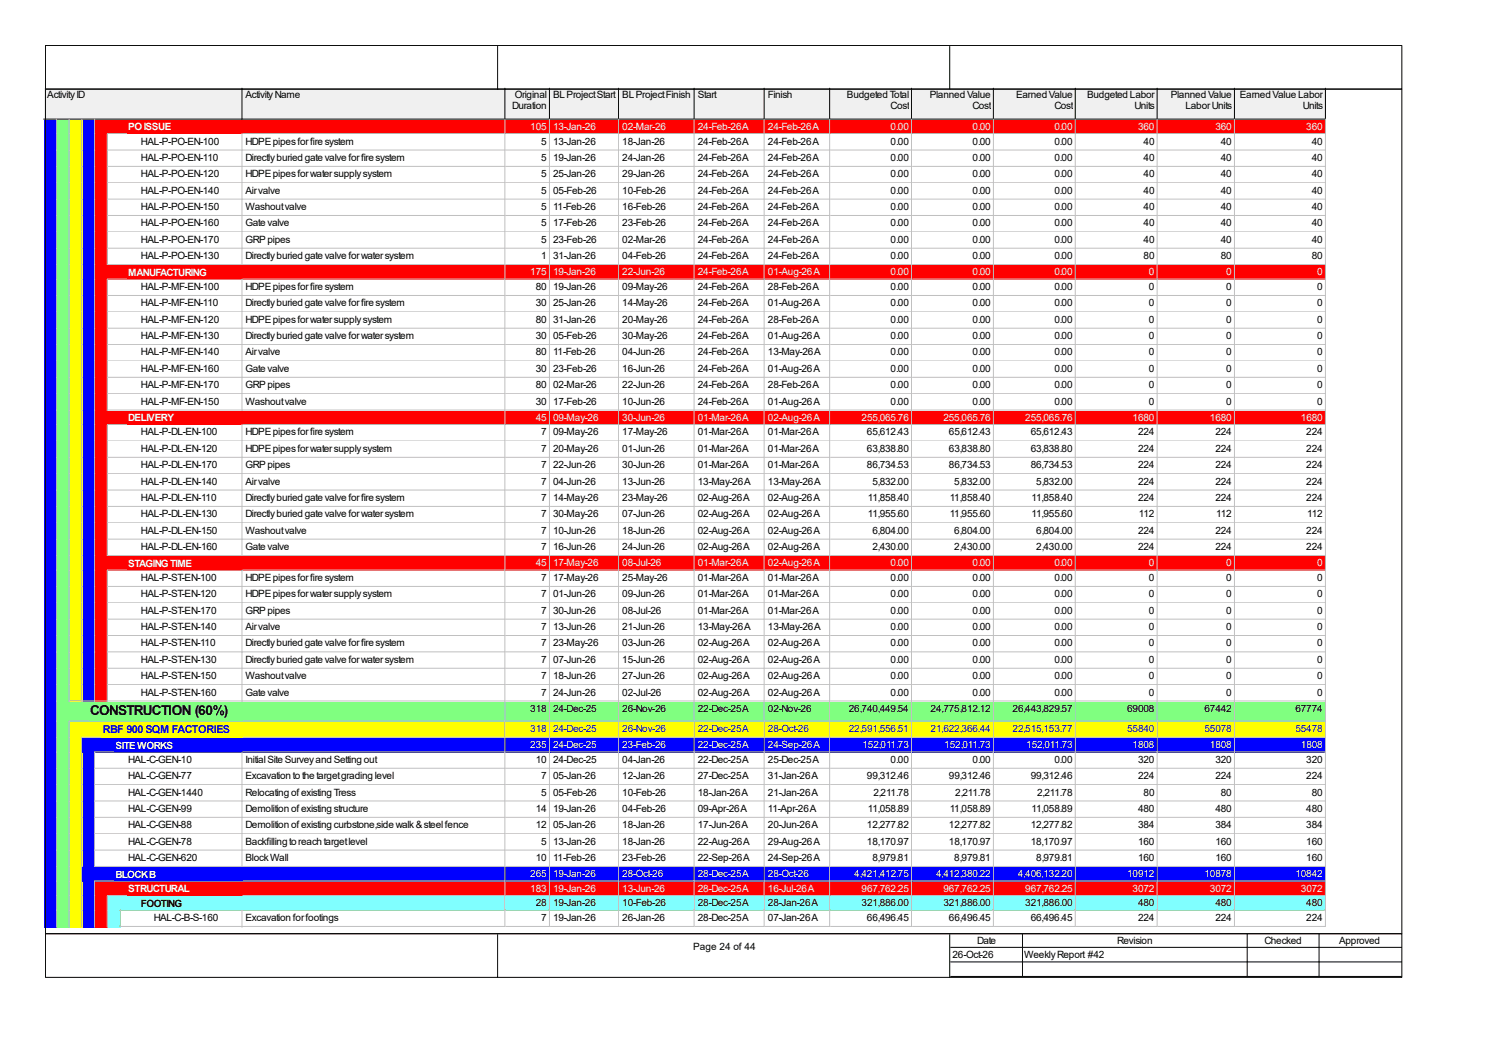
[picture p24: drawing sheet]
<svg xmlns="http://www.w3.org/2000/svg" width="420mm" height="297mm" viewBox="0 0 420 297" stroke-linecap="round" stroke-linejoin="round" font-family="sans-serif">
<defs><g id="words">
<text font-size="3.8" x="25.1" y="199.9">CONSTRUCTION (60%)</text>
<text font-size="3" fill="#00f" x="28.7" y="204.8">RBF 900 SQM FACTORIES</text>
<g font-size="2.8">
<text x="13.2" y="27.4">Activity ID</text>
<text x="68.6" y="27.4">Activity Name</text>
<text x="143.8" y="27.4">Original</text>
<text x="154.4" y="27.4">BL Project Start</text>
<text x="173.8" y="27.4">BL Project Finish</text>
<text x="194.9" y="27.4">Start</text>
<text x="214.4" y="27.4">Finish</text>
<text x="236.5" y="27.4">Budgeted Total</text>
<text x="259.6" y="27.4">Planned Value</text>
<text x="283.8" y="27.4">Earned Value</text>
<text x="303.6" y="27.4">Budgeted Labor</text>
<text x="326.9" y="27.4">Planned Value</text>
<text x="346.2" y="27.4">Earned Value Labor</text>
<text x="143" y="30.5">Duration</text>
<text x="248.7" y="30.5">Cost</text>
<text x="271.6" y="30.5">Cost</text>
<text x="294.4" y="30.5">Cost</text>
<text x="316.8" y="30.5">Units</text>
<text x="331" y="30.5">Labor Units</text>
<text x="363.8" y="30.5">Units</text>
<text x="39.4" y="40.4">HAL-P-PO-EN-100</text>
<text x="68.6" y="40.4">HDPE pipes for fire system</text>
<text x="151.1" y="40.4">5</text>
<text x="154.4" y="40.4">13-Jan-26</text>
<text x="173.8" y="40.4">18-Jan-26</text>
<text x="194.9" y="40.4">24-Feb-26 A</text>
<text x="214.4" y="40.4">24-Feb-26 A</text>
<text x="248.7" y="40.4">0.00</text>
<text x="271.6" y="40.4">0.00</text>
<text x="294.4" y="40.4">0.00</text>
<text x="319.3" y="40.4">40</text>
<text x="340.9" y="40.4">40</text>
<text x="366.3" y="40.4">40</text>
<text x="39.4" y="45">HAL-P-PO-EN-110</text>
<text x="68.6" y="45">Directly buried gate valve for fire system</text>
<text x="151.1" y="45">5</text>
<text x="154.4" y="45">19-Jan-26</text>
<text x="173.8" y="45">24-Jan-26</text>
<text x="194.9" y="45">24-Feb-26 A</text>
<text x="214.4" y="45">24-Feb-26 A</text>
<text x="248.7" y="45">0.00</text>
<text x="271.6" y="45">0.00</text>
<text x="294.4" y="45">0.00</text>
<text x="319.3" y="45">40</text>
<text x="340.9" y="45">40</text>
<text x="366.3" y="45">40</text>
<text x="39.4" y="49.5">HAL-P-PO-EN-120</text>
<text x="68.6" y="49.5">HDPE pipes for water supply system</text>
<text x="151.1" y="49.5">5</text>
<text x="154.4" y="49.5">25-Jan-26</text>
<text x="173.8" y="49.5">29-Jan-26</text>
<text x="194.9" y="49.5">24-Feb-26 A</text>
<text x="214.4" y="49.5">24-Feb-26 A</text>
<text x="248.7" y="49.5">0.00</text>
<text x="271.6" y="49.5">0.00</text>
<text x="294.4" y="49.5">0.00</text>
<text x="319.3" y="49.5">40</text>
<text x="340.9" y="49.5">40</text>
<text x="366.3" y="49.5">40</text>
<text x="39.4" y="54.1">HAL-P-PO-EN-140</text>
<text x="39.4" y="58.7">HAL-P-PO-EN-150</text>
<text x="68.6" y="54.1">Air valve</text>
<text x="68.6" y="58.7">Washout valve</text>
<text x="151.1" y="54.1">5</text>
<text x="151.1" y="58.7">5</text>
<text x="154.4" y="54.1">05-Feb-26</text>
<text x="154.4" y="58.7">11-Feb-26</text>
<text x="173.8" y="54.1">10-Feb-26</text>
<text x="173.8" y="58.7">16-Feb-26</text>
<text x="194.9" y="54.1">24-Feb-26 A</text>
<text x="194.9" y="58.7">24-Feb-26 A</text>
<text x="214.4" y="54.1">24-Feb-26 A</text>
<text x="214.4" y="58.7">24-Feb-26 A</text>
<text x="248.7" y="54.1">0.00</text>
<text x="248.7" y="58.7">0.00</text>
<text x="271.6" y="54.1">0.00</text>
<text x="271.6" y="58.7">0.00</text>
<text x="294.4" y="54.1">0.00</text>
<text x="294.4" y="58.7">0.00</text>
<text x="319.3" y="54.1">40</text>
<text x="319.3" y="58.7">40</text>
<text x="340.9" y="54.1">40</text>
<text x="340.9" y="58.7">40</text>
<text x="366.3" y="54.1">40</text>
<text x="366.3" y="58.7">40</text>
<text x="39.4" y="63.2">HAL-P-PO-EN-160</text>
<text x="68.6" y="63.2">Gate valve</text>
<text x="151.1" y="63.2">5</text>
<text x="154.4" y="63.2">17-Feb-26</text>
<text x="173.8" y="63.2">23-Feb-26</text>
<text x="194.9" y="63.2">24-Feb-26 A</text>
<text x="214.4" y="63.2">24-Feb-26 A</text>
<text x="248.7" y="63.2">0.00</text>
<text x="271.6" y="63.2">0.00</text>
<text x="294.4" y="63.2">0.00</text>
<text x="319.3" y="63.2">40</text>
<text x="340.9" y="63.2">40</text>
<text x="366.3" y="63.2">40</text>
<text x="39.4" y="67.8">HAL-P-PO-EN-170</text>
<text x="68.6" y="67.8">GRP pipes</text>
<text x="151.1" y="67.8">5</text>
<text x="154.4" y="67.8">23-Feb-26</text>
<text x="173.8" y="67.8">02-Mar-26</text>
<text x="194.9" y="67.8">24-Feb-26 A</text>
<text x="214.4" y="67.8">24-Feb-26 A</text>
<text x="248.7" y="67.8">0.00</text>
<text x="271.6" y="67.8">0.00</text>
<text x="294.4" y="67.8">0.00</text>
<text x="319.3" y="67.8">40</text>
<text x="340.9" y="67.8">40</text>
<text x="366.3" y="67.8">40</text>
<text x="39.4" y="72.4">HAL-P-PO-EN-130</text>
<text x="68.6" y="72.4">Directly buried gate valve for water system</text>
<text x="151.1" y="72.4">1</text>
<text x="154.4" y="72.4">31-Jan-26</text>
<text x="173.8" y="72.4">04-Feb-26</text>
<text x="194.9" y="72.4">24-Feb-26 A</text>
<text x="214.4" y="72.4">24-Feb-26 A</text>
<text x="248.7" y="72.4">0.00</text>
<text x="271.6" y="72.4">0.00</text>
<text x="294.4" y="72.4">0.00</text>
<text x="319.3" y="72.4">80</text>
<text x="340.9" y="72.4">80</text>
<text x="366.3" y="72.4">80</text>
<text x="39.4" y="81">HAL-P-MF-EN-100</text>
<text x="68.6" y="81">HDPE pipes for fire system</text>
<text x="149.6" y="81">80</text>
<text x="154.4" y="81">19-Jan-26</text>
<text x="173.8" y="81">09-May-26</text>
<text x="194.9" y="81">24-Feb-26 A</text>
<text x="214.4" y="81">28-Feb-26 A</text>
<text x="248.7" y="81">0.00</text>
<text x="271.6" y="81">0.00</text>
<text x="294.4" y="81">0.00</text>
<text x="320.8" y="81">0</text>
<text x="342.4" y="81">0</text>
<text x="367.8" y="81">0</text>
<text x="39.4" y="85.6">HAL-P-MF-EN-110</text>
<text x="68.6" y="85.6">Directly buried gate valve for fire system</text>
<text x="149.6" y="85.6">30</text>
<text x="154.4" y="85.6">25-Jan-26</text>
<text x="173.8" y="85.6">14-May-26</text>
<text x="194.9" y="85.6">24-Feb-26 A</text>
<text x="214.4" y="85.6">01-Aug-26 A</text>
<text x="248.7" y="85.6">0.00</text>
<text x="271.6" y="85.6">0.00</text>
<text x="294.4" y="85.6">0.00</text>
<text x="320.8" y="85.6">0</text>
<text x="342.4" y="85.6">0</text>
<text x="367.8" y="85.6">0</text>
<text x="39.4" y="90.2">HAL-P-MF-EN-120</text>
<text x="39.4" y="94.7">HAL-P-MF-EN-130</text>
<text x="68.6" y="90.2">HDPE pipes for water supply system</text>
<text x="68.6" y="94.7">Directly buried gate valve for water system</text>
<text x="149.6" y="90.2">80</text>
<text x="149.6" y="94.7">30</text>
<text x="154.4" y="90.2">31-Jan-26</text>
<text x="154.4" y="94.7">05-Feb-26</text>
<text x="173.8" y="90.2">20-May-26</text>
<text x="173.8" y="94.7">30-May-26</text>
<text x="194.9" y="90.2">24-Feb-26 A</text>
<text x="194.9" y="94.7">24-Feb-26 A</text>
<text x="214.4" y="90.2">28-Feb-26 A</text>
<text x="214.4" y="94.7">01-Aug-26 A</text>
<text x="248.7" y="90.2">0.00</text>
<text x="248.7" y="94.7">0.00</text>
<text x="271.6" y="90.2">0.00</text>
<text x="271.6" y="94.7">0.00</text>
<text x="294.4" y="90.2">0.00</text>
<text x="294.4" y="94.7">0.00</text>
<text x="320.8" y="90.2">0</text>
<text x="320.8" y="94.7">0</text>
<text x="342.4" y="90.2">0</text>
<text x="342.4" y="94.7">0</text>
<text x="367.8" y="90.2">0</text>
<text x="367.8" y="94.7">0</text>
<text x="39.4" y="99.3">HAL-P-MF-EN-140</text>
<text x="68.6" y="99.3">Air valve</text>
<text x="149.6" y="99.3">80</text>
<text x="154.4" y="99.3">11-Feb-26</text>
<text x="173.8" y="99.3">04-Jun-26</text>
<text x="194.9" y="99.3">24-Feb-26 A</text>
<text x="214.4" y="99.3">13-May-26 A</text>
<text x="248.7" y="99.3">0.00</text>
<text x="271.6" y="99.3">0.00</text>
<text x="294.4" y="99.3">0.00</text>
<text x="320.8" y="99.3">0</text>
<text x="342.4" y="99.3">0</text>
<text x="367.8" y="99.3">0</text>
<text x="39.4" y="103.9">HAL-P-MF-EN-160</text>
<text x="68.6" y="103.9">Gate valve</text>
<text x="149.6" y="103.9">30</text>
<text x="154.4" y="103.9">23-Feb-26</text>
<text x="173.8" y="103.9">16-Jun-26</text>
<text x="194.9" y="103.9">24-Feb-26 A</text>
<text x="214.4" y="103.9">01-Aug-26 A</text>
<text x="248.7" y="103.9">0.00</text>
<text x="271.6" y="103.9">0.00</text>
<text x="294.4" y="103.9">0.00</text>
<text x="320.8" y="103.9">0</text>
<text x="342.4" y="103.9">0</text>
<text x="367.8" y="103.9">0</text>
<text x="39.4" y="108.5">HAL-P-MF-EN-170</text>
<text x="39.4" y="113">HAL-P-MF-EN-150</text>
<text x="68.6" y="108.5">GRP pipes</text>
<text x="68.6" y="113">Washout valve</text>
<text x="149.6" y="108.5">80</text>
<text x="149.6" y="113">30</text>
<text x="154.4" y="108.5">02-Mar-26</text>
<text x="154.4" y="113">17-Feb-26</text>
<text x="173.8" y="108.5">22-Jun-26</text>
<text x="173.8" y="113">10-Jun-26</text>
<text x="194.9" y="108.5">24-Feb-26 A</text>
<text x="194.9" y="113">24-Feb-26 A</text>
<text x="214.4" y="108.5">28-Feb-26 A</text>
<text x="214.4" y="113">01-Aug-26 A</text>
<text x="248.7" y="108.5">0.00</text>
<text x="248.7" y="113">0.00</text>
<text x="271.6" y="108.5">0.00</text>
<text x="271.6" y="113">0.00</text>
<text x="294.4" y="108.5">0.00</text>
<text x="294.4" y="113">0.00</text>
<text x="320.8" y="108.5">0</text>
<text x="320.8" y="113">0</text>
<text x="342.4" y="108.5">0</text>
<text x="342.4" y="113">0</text>
<text x="367.8" y="108.5">0</text>
<text x="367.8" y="113">0</text>
<text x="39.4" y="121.7">HAL-P-DL-EN-100</text>
<text x="68.6" y="121.7">HDPE pipes for fire system</text>
<text x="151.1" y="121.7">7</text>
<text x="154.4" y="121.7">09-May-26</text>
<text x="173.8" y="121.7">17-May-26</text>
<text x="194.9" y="121.7">01-Mar-26 A</text>
<text x="214.4" y="121.7">01-Mar-26 A</text>
<text x="242.1" y="121.7">65,612.43</text>
<text x="265" y="121.7">65,612.43</text>
<text x="287.8" y="121.7">65,612.43</text>
<text x="317.8" y="121.7">224</text>
<text x="339.4" y="121.7">224</text>
<text x="364.8" y="121.7">224</text>
<text x="39.4" y="126.2">HAL-P-DL-EN-120</text>
<text x="39.4" y="130.8">HAL-P-DL-EN-170</text>
<text x="68.6" y="126.2">HDPE pipes for water supply system</text>
<text x="68.6" y="130.8">GRP pipes</text>
<text x="151.1" y="126.2">7</text>
<text x="151.1" y="130.8">7</text>
<text x="154.4" y="126.2">20-May-26</text>
<text x="154.4" y="130.8">22-Jun-26</text>
<text x="173.8" y="126.2">01-Jun-26</text>
<text x="173.8" y="130.8">30-Jun-26</text>
<text x="194.9" y="126.2">01-Mar-26 A</text>
<text x="194.9" y="130.8">01-Mar-26 A</text>
<text x="214.4" y="126.2">01-Mar-26 A</text>
<text x="214.4" y="130.8">01-Mar-26 A</text>
<text x="242.1" y="126.2">63,838.80</text>
<text x="242.1" y="130.8">86,734.53</text>
<text x="265" y="126.2">63,838.80</text>
<text x="265" y="130.8">86,734.53</text>
<text x="287.8" y="126.2">63,838.80</text>
<text x="287.8" y="130.8">86,734.53</text>
<text x="317.8" y="126.2">224</text>
<text x="317.8" y="130.8">224</text>
<text x="339.4" y="126.2">224</text>
<text x="339.4" y="130.8">224</text>
<text x="364.8" y="126.2">224</text>
<text x="364.8" y="130.8">224</text>
<text x="39.4" y="135.4">HAL-P-DL-EN-140</text>
<text x="68.6" y="135.4">Air valve</text>
<text x="151.1" y="135.4">7</text>
<text x="154.4" y="135.4">04-Jun-26</text>
<text x="173.8" y="135.4">13-Jun-26</text>
<text x="194.9" y="135.4">13-May-26 A</text>
<text x="214.4" y="135.4">13-May-26 A</text>
<text x="243.6" y="135.4">5,832.00</text>
<text x="266.5" y="135.4">5,832.00</text>
<text x="289.3" y="135.4">5,832.00</text>
<text x="317.8" y="135.4">224</text>
<text x="339.4" y="135.4">224</text>
<text x="364.8" y="135.4">224</text>
<text x="39.4" y="140">HAL-P-DL-EN-110</text>
<text x="68.6" y="140">Directly buried gate valve for fire system</text>
<text x="151.1" y="140">7</text>
<text x="154.4" y="140">14-May-26</text>
<text x="173.8" y="140">23-May-26</text>
<text x="194.9" y="140">02-Aug-26 A</text>
<text x="214.4" y="140">02-Aug-26 A</text>
<text x="242.4" y="140">11,858.40</text>
<text x="265.2" y="140">11,858.40</text>
<text x="288.1" y="140">11,858.40</text>
<text x="317.8" y="140">224</text>
<text x="339.4" y="140">224</text>
<text x="364.8" y="140">224</text>
<text x="39.4" y="144.5">HAL-P-DL-EN-130</text>
<text x="39.4" y="149.1">HAL-P-DL-EN-150</text>
<text x="68.6" y="144.5">Directly buried gate valve for water system</text>
<text x="68.6" y="149.1">Washout valve</text>
<text x="151.1" y="144.5">7</text>
<text x="151.1" y="149.1">7</text>
<text x="154.4" y="144.5">30-May-26</text>
<text x="154.4" y="149.1">10-Jun-26</text>
<text x="173.8" y="144.5">07-Jun-26</text>
<text x="173.8" y="149.1">18-Jun-26</text>
<text x="194.9" y="144.5">02-Aug-26 A</text>
<text x="194.9" y="149.1">02-Aug-26 A</text>
<text x="214.4" y="144.5">02-Aug-26 A</text>
<text x="214.4" y="149.1">02-Aug-26 A</text>
<text x="242.4" y="144.5">11,955.60</text>
<text x="243.6" y="149.1">6,804.00</text>
<text x="265.2" y="144.5">11,955.60</text>
<text x="266.5" y="149.1">6,804.00</text>
<text x="288.1" y="144.5">11,955.60</text>
<text x="289.3" y="149.1">6,804.00</text>
<text x="317.8" y="149.1">224</text>
<text x="318.1" y="144.5">112</text>
<text x="339.4" y="149.1">224</text>
<text x="339.6" y="144.5">112</text>
<text x="364.8" y="149.1">224</text>
<text x="365" y="144.5">112</text>
<text x="39.4" y="153.7">HAL-P-DL-EN-160</text>
<text x="68.6" y="153.7">Gate valve</text>
<text x="151.1" y="153.7">7</text>
<text x="154.4" y="153.7">16-Jun-26</text>
<text x="173.8" y="153.7">24-Jun-26</text>
<text x="194.9" y="153.7">02-Aug-26 A</text>
<text x="214.4" y="153.7">02-Aug-26 A</text>
<text x="243.6" y="153.7">2,430.00</text>
<text x="266.5" y="153.7">2,430.00</text>
<text x="289.3" y="153.7">2,430.00</text>
<text x="317.8" y="153.7">224</text>
<text x="339.4" y="153.7">224</text>
<text x="364.8" y="153.7">224</text>
<text x="39.4" y="162.3">HAL-P-ST-EN-100</text>
<text x="39.4" y="166.9">HAL-P-ST-EN-120</text>
<text x="68.6" y="162.3">HDPE pipes for fire system</text>
<text x="68.6" y="166.9">HDPE pipes for water supply system</text>
<text x="151.1" y="162.3">7</text>
<text x="151.1" y="166.9">7</text>
<text x="154.4" y="162.3">17-May-26</text>
<text x="154.4" y="166.9">01-Jun-26</text>
<text x="173.8" y="162.3">25-May-26</text>
<text x="173.8" y="166.9">09-Jun-26</text>
<text x="194.9" y="162.3">01-Mar-26 A</text>
<text x="194.9" y="166.9">01-Mar-26 A</text>
<text x="214.4" y="162.3">01-Mar-26 A</text>
<text x="214.4" y="166.9">01-Mar-26 A</text>
<text x="248.7" y="162.3">0.00</text>
<text x="248.7" y="166.9">0.00</text>
<text x="271.6" y="162.3">0.00</text>
<text x="271.6" y="166.9">0.00</text>
<text x="294.4" y="162.3">0.00</text>
<text x="294.4" y="166.9">0.00</text>
<text x="320.8" y="162.3">0</text>
<text x="320.8" y="166.9">0</text>
<text x="342.4" y="162.3">0</text>
<text x="342.4" y="166.9">0</text>
<text x="367.8" y="162.3">0</text>
<text x="367.8" y="166.9">0</text>
<text x="39.4" y="171.5">HAL-P-ST-EN-170</text>
<text x="68.6" y="171.5">GRP pipes</text>
<text x="151.1" y="171.5">7</text>
<text x="154.4" y="171.5">30-Jun-26</text>
<text x="173.8" y="171.5">08-Jul-26</text>
<text x="194.9" y="171.5">01-Mar-26 A</text>
<text x="214.4" y="171.5">01-Mar-26 A</text>
<text x="248.7" y="171.5">0.00</text>
<text x="271.6" y="171.5">0.00</text>
<text x="294.4" y="171.5">0.00</text>
<text x="320.8" y="171.5">0</text>
<text x="342.4" y="171.5">0</text>
<text x="367.8" y="171.5">0</text>
<text x="39.4" y="176.1">HAL-P-ST-EN-140</text>
<text x="68.6" y="176.1">Air valve</text>
<text x="151.1" y="176.1">7</text>
<text x="154.4" y="176.1">13-Jun-26</text>
<text x="173.8" y="176.1">21-Jun-26</text>
<text x="194.9" y="176.1">13-May-26 A</text>
<text x="214.4" y="176.1">13-May-26 A</text>
<text x="248.7" y="176.1">0.00</text>
<text x="271.6" y="176.1">0.00</text>
<text x="294.4" y="176.1">0.00</text>
<text x="320.8" y="176.1">0</text>
<text x="342.4" y="176.1">0</text>
<text x="367.8" y="176.1">0</text>
<text x="39.4" y="180.6">HAL-P-ST-EN-110</text>
<text x="39.4" y="185.2">HAL-P-ST-EN-130</text>
<text x="68.6" y="180.6">Directly buried gate valve for fire system</text>
<text x="68.6" y="185.2">Directly buried gate valve for water system</text>
<text x="151.1" y="180.6">7</text>
<text x="151.1" y="185.2">7</text>
<text x="154.4" y="180.6">23-May-26</text>
<text x="154.4" y="185.2">07-Jun-26</text>
<text x="173.8" y="180.6">03-Jun-26</text>
<text x="173.8" y="185.2">15-Jun-26</text>
<text x="194.9" y="180.6">02-Aug-26 A</text>
<text x="194.9" y="185.2">02-Aug-26 A</text>
<text x="214.4" y="180.6">02-Aug-26 A</text>
<text x="214.4" y="185.2">02-Aug-26 A</text>
<text x="248.7" y="180.6">0.00</text>
<text x="248.7" y="185.2">0.00</text>
<text x="271.6" y="180.6">0.00</text>
<text x="271.6" y="185.2">0.00</text>
<text x="294.4" y="180.6">0.00</text>
<text x="294.4" y="185.2">0.00</text>
<text x="320.8" y="180.6">0</text>
<text x="320.8" y="185.2">0</text>
<text x="342.4" y="180.6">0</text>
<text x="342.4" y="185.2">0</text>
<text x="367.8" y="180.6">0</text>
<text x="367.8" y="185.2">0</text>
<text x="39.4" y="189.8">HAL-P-ST-EN-150</text>
<text x="68.6" y="189.8">Washout valve</text>
<text x="151.1" y="189.8">7</text>
<text x="154.4" y="189.8">18-Jun-26</text>
<text x="173.8" y="189.8">27-Jun-26</text>
<text x="194.9" y="189.8">02-Aug-26 A</text>
<text x="214.4" y="189.8">02-Aug-26 A</text>
<text x="248.7" y="189.8">0.00</text>
<text x="271.6" y="189.8">0.00</text>
<text x="294.4" y="189.8">0.00</text>
<text x="320.8" y="189.8">0</text>
<text x="342.4" y="189.8">0</text>
<text x="367.8" y="189.8">0</text>
<text x="39.4" y="194.4">HAL-P-ST-EN-160</text>
<text x="68.6" y="194.4">Gate valve</text>
<text x="151.1" y="194.4">7</text>
<text x="154.4" y="194.4">24-Jun-26</text>
<text x="173.8" y="194.4">02-Jul-26</text>
<text x="194.9" y="194.4">02-Aug-26 A</text>
<text x="214.4" y="194.4">02-Aug-26 A</text>
<text x="248.7" y="194.4">0.00</text>
<text x="271.6" y="194.4">0.00</text>
<text x="294.4" y="194.4">0.00</text>
<text x="320.8" y="194.4">0</text>
<text x="342.4" y="194.4">0</text>
<text x="367.8" y="194.4">0</text>
<text x="148.1" y="198.9">318</text>
<text x="154.4" y="198.9">24-Dec-25</text>
<text x="173.8" y="198.9">26-Nov-26</text>
<text x="194.9" y="198.9">22-Dec-25 A</text>
<text x="214.4" y="198.9">02-Nov-26</text>
<text x="237" y="198.9">26,740,449.54</text>
<text x="259.9" y="198.9">24,775,812.12</text>
<text x="282.7" y="198.9">26,443,829.57</text>
<text x="314.7" y="198.9">69008</text>
<text x="336.3" y="198.9">67442</text>
<text x="361.7" y="198.9">67774</text>
<text x="35.8" y="213.1">HAL-C-GEN-10</text>
<text x="68.6" y="213.1">Initial Site Survey and Setting out</text>
<text x="149.6" y="213.1">10</text>
<text x="154.4" y="213.1">24-Dec-25</text>
<text x="173.8" y="213.1">04-Jan-26</text>
<text x="194.9" y="213.1">22-Dec-25 A</text>
<text x="214.4" y="213.1">25-Dec-25 A</text>
<text x="248.7" y="213.1">0.00</text>
<text x="271.6" y="213.1">0.00</text>
<text x="294.4" y="213.1">0.00</text>
<text x="317.8" y="213.1">320</text>
<text x="339.4" y="213.1">320</text>
<text x="364.8" y="213.1">320</text>
<text x="35.8" y="217.7">HAL-C-GEN-77</text>
<text x="68.6" y="217.7">Excavation to the target grading level</text>
<text x="151.1" y="217.7">7</text>
<text x="154.4" y="217.7">05-Jan-26</text>
<text x="173.8" y="217.7">12-Jan-26</text>
<text x="194.9" y="217.7">27-Dec-25 A</text>
<text x="214.4" y="217.7">31-Jan-26 A</text>
<text x="242.1" y="217.7">99,312.46</text>
<text x="265" y="217.7">99,312.46</text>
<text x="287.8" y="217.7">99,312.46</text>
<text x="317.8" y="217.7">224</text>
<text x="339.4" y="217.7">224</text>
<text x="364.8" y="217.7">224</text>
<text x="35.8" y="222.3">HAL-C-GEN-1440</text>
<text x="35.8" y="226.9">HAL-C-GEN-99</text>
<text x="68.6" y="222.3">Relocating of existing Tress</text>
<text x="68.6" y="226.9">Demolition of existing structure</text>
<text x="149.6" y="226.9">14</text>
<text x="151.1" y="222.3">5</text>
<text x="154.4" y="222.3">05-Feb-26</text>
<text x="154.4" y="226.9">19-Jan-26</text>
<text x="173.8" y="222.3">10-Feb-26</text>
<text x="173.8" y="226.9">04-Feb-26</text>
<text x="194.9" y="222.3">18-Jan-26 A</text>
<text x="194.9" y="226.9">09-Apr-26 A</text>
<text x="214.4" y="222.3">21-Jan-26 A</text>
<text x="214.4" y="226.9">11-Apr-26 A</text>
<text x="242.4" y="226.9">11,058.89</text>
<text x="243.9" y="222.3">2,211.78</text>
<text x="265.2" y="226.9">11,058.89</text>
<text x="266.7" y="222.3">2,211.78</text>
<text x="288.1" y="226.9">11,058.89</text>
<text x="289.6" y="222.3">2,211.78</text>
<text x="317.8" y="226.9">480</text>
<text x="319.3" y="222.3">80</text>
<text x="339.4" y="226.9">480</text>
<text x="340.9" y="222.3">80</text>
<text x="364.8" y="226.9">480</text>
<text x="366.3" y="222.3">80</text>
<text x="35.8" y="231.4">HAL-C-GEN-88</text>
<text x="68.6" y="231.4">Demolition of existing curbstone,side walk &amp; steel fence</text>
<text x="149.6" y="231.4">12</text>
<text x="154.4" y="231.4">05-Jan-26</text>
<text x="173.8" y="231.4">18-Jan-26</text>
<text x="194.9" y="231.4">17-Jun-26 A</text>
<text x="214.4" y="231.4">20-Jun-26 A</text>
<text x="242.1" y="231.4">12,277.82</text>
<text x="265" y="231.4">12,277.82</text>
<text x="287.8" y="231.4">12,277.82</text>
<text x="317.8" y="231.4">384</text>
<text x="339.4" y="231.4">384</text>
<text x="364.8" y="231.4">384</text>
<text x="35.8" y="236">HAL-C-GEN-78</text>
<text x="68.6" y="236">Backfilling to reach target level</text>
<text x="151.1" y="236">5</text>
<text x="154.4" y="236">13-Jan-26</text>
<text x="173.8" y="236">18-Jan-26</text>
<text x="194.9" y="236">22-Aug-26 A</text>
<text x="214.4" y="236">29-Aug-26 A</text>
<text x="242.1" y="236">18,170.97</text>
<text x="265" y="236">18,170.97</text>
<text x="287.8" y="236">18,170.97</text>
<text x="317.8" y="236">160</text>
<text x="339.4" y="236">160</text>
<text x="364.8" y="236">160</text>
<text x="35.8" y="240.6">HAL-C-GEN-620</text>
<text x="68.6" y="240.6">Block Wall</text>
<text x="149.6" y="240.6">10</text>
<text x="154.4" y="240.6">11-Feb-26</text>
<text x="173.8" y="240.6">23-Feb-26</text>
<text x="194.9" y="240.6">22-Sep-26 A</text>
<text x="214.4" y="240.6">24-Sep-26 A</text>
<text x="243.6" y="240.6">8,979.81</text>
<text x="266.5" y="240.6">8,979.81</text>
<text x="289.3" y="240.6">8,979.81</text>
<text x="317.8" y="240.6">160</text>
<text x="339.4" y="240.6">160</text>
<text x="364.8" y="240.6">160</text>
<text x="39.4" y="253.4">FOOTING</text>
<text x="42.9" y="257.3">HAL-C-B-S-160</text>
<text x="68.6" y="257.3">Excavation for footings</text>
<text x="149.6" y="253.3">28</text>
<text x="151.1" y="257.3">7</text>
<text x="154.4" y="253.3">19-Jan-26</text>
<text x="154.4" y="257.3">19-Jan-26</text>
<text x="173.8" y="253.3">10-Feb-26</text>
<text x="173.8" y="257.3">26-Jan-26</text>
<text x="194.9" y="253.3">28-Dec-25 A</text>
<text x="194.9" y="257.3">28-Dec-25 A</text>
<text x="214.4" y="253.3">28-Jan-26 A</text>
<text x="214.4" y="257.3">07-Jan-26 A</text>
<text x="240.6" y="253.3">321,886.00</text>
<text x="242.1" y="257.3">66,496.45</text>
<text x="263.4" y="253.3">321,886.00</text>
<text x="265" y="257.3">66,496.45</text>
<text x="286.3" y="253.3">321,886.00</text>
<text x="287.8" y="257.3">66,496.45</text>
<text x="317.8" y="253.3">480</text>
<text x="317.8" y="257.3">224</text>
<text x="339.4" y="253.3">480</text>
<text x="339.4" y="257.3">224</text>
<text x="364.8" y="253.3">480</text>
<text x="364.8" y="257.3">224</text>
<text x="272.8" y="263.7">Date</text>
<text x="312" y="263.7">Revision</text>
<text x="353.1" y="263.7">Checked</text>
<text x="373.9" y="263.7">Approved</text>
<text x="193.6" y="265.5">Page 24 of 44</text>
<text x="266" y="267.8">26-Oct-26</text>
<text x="286" y="267.8">Weekly Report #42</text>
</g>
<g font-size="2.8" fill="#fff">
<text x="35.8" y="36.4">PO ISSUE</text>
<text x="148.1" y="36.3">105</text>
<text x="154.4" y="36.3">13-Jan-26</text>
<text x="173.8" y="36.3">02-Mar-26</text>
<text x="194.9" y="36.3">24-Feb-26 A</text>
<text x="214.4" y="36.3">24-Feb-26 A</text>
<text x="248.7" y="36.3">0.00</text>
<text x="271.6" y="36.3">0.00</text>
<text x="294.4" y="36.3">0.00</text>
<text x="317.8" y="36.3">360</text>
<text x="339.4" y="36.3">360</text>
<text x="364.8" y="36.3">360</text>
<text x="35.8" y="77">MANUFACTURING</text>
<text x="148.1" y="77">175</text>
<text x="154.4" y="77">19-Jan-26</text>
<text x="173.8" y="77">22-Jun-26</text>
<text x="194.9" y="77">24-Feb-26 A</text>
<text x="214.4" y="77">01-Aug-26 A</text>
<text x="248.7" y="77">0.00</text>
<text x="271.6" y="77">0.00</text>
<text x="294.4" y="77">0.00</text>
<text x="320.8" y="77">0</text>
<text x="342.4" y="77">0</text>
<text x="367.8" y="77">0</text>
<text x="35.8" y="117.7">DELIVERY</text>
<text x="149.6" y="117.6">45</text>
<text x="154.4" y="117.6">09-May-26</text>
<text x="173.8" y="117.6">30-Jun-26</text>
<text x="194.9" y="117.6">01-Mar-26 A</text>
<text x="214.4" y="117.6">02-Aug-26 A</text>
<text x="240.6" y="117.6">255,065.76</text>
<text x="263.4" y="117.6">255,065.76</text>
<text x="286.3" y="117.6">255,065.76</text>
<text x="316.3" y="117.6">1680</text>
<text x="337.9" y="117.6">1680</text>
<text x="363.3" y="117.6">1680</text>
<text x="35.8" y="158.3">STAGING TIME</text>
<text x="149.6" y="158.2">45</text>
<text x="154.4" y="158.2">17-May-26</text>
<text x="173.8" y="158.2">08-Jul-26</text>
<text x="194.9" y="158.2">01-Mar-26 A</text>
<text x="214.4" y="158.2">02-Aug-26 A</text>
<text x="248.7" y="158.2">0.00</text>
<text x="271.6" y="158.2">0.00</text>
<text x="294.4" y="158.2">0.00</text>
<text x="320.8" y="158.2">0</text>
<text x="342.4" y="158.2">0</text>
<text x="367.8" y="158.2">0</text>
<text x="32.3" y="209.2">SITE WORKS</text>
<text x="148.1" y="209.1">235</text>
<text x="154.4" y="209.1">24-Dec-25</text>
<text x="173.8" y="209.1">23-Feb-26</text>
<text x="194.9" y="209.1">22-Dec-25 A</text>
<text x="214.4" y="209.1">24-Sep-26 A</text>
<text x="240.8" y="209.1">152,011.73</text>
<text x="263.7" y="209.1">152,011.73</text>
<text x="286.6" y="209.1">152,011.73</text>
<text x="316.3" y="209.1">1808</text>
<text x="337.9" y="209.1">1808</text>
<text x="363.3" y="209.1">1808</text>
<text x="32.3" y="245.2">BLOCK B</text>
<text x="148.1" y="245.2">265</text>
<text x="154.4" y="245.2">19-Jan-26</text>
<text x="173.8" y="245.2">28-Oct-26</text>
<text x="194.9" y="245.2">28-Dec-25 A</text>
<text x="214.4" y="245.2">28-Oct-26</text>
<text x="238.5" y="245.2">4,421,412.75</text>
<text x="261.4" y="245.2">4,412,380.22</text>
<text x="284.3" y="245.2">4,406,132.20</text>
<text x="314.7" y="245.2">10912</text>
<text x="336.3" y="245.2">10878</text>
<text x="361.7" y="245.2">10842</text>
<text x="35.8" y="249.3">STRUCTURAL</text>
<text x="148.1" y="249.2">183</text>
<text x="154.4" y="249.2">19-Jan-26</text>
<text x="173.8" y="249.2">13-Jun-26</text>
<text x="194.9" y="249.2">28-Dec-25 A</text>
<text x="214.4" y="249.2">16-Jul-26 A</text>
<text x="240.6" y="249.2">967,762.25</text>
<text x="263.4" y="249.2">967,762.25</text>
<text x="286.3" y="249.2">967,762.25</text>
<text x="316.3" y="249.2">3072</text>
<text x="337.9" y="249.2">3072</text>
<text x="363.3" y="249.2">3072</text>
</g>
<g font-size="2.8" fill="#00f">
<text x="148.1" y="204.5">318</text>
<text x="154.4" y="204.5">24-Dec-25</text>
<text x="173.8" y="204.5">26-Nov-26</text>
<text x="194.9" y="204.5">22-Dec-25 A</text>
<text x="214.4" y="204.5">28-Oct-26</text>
<text x="237" y="204.5">22,591,556.51</text>
<text x="259.9" y="204.5">21,622,366.44</text>
<text x="282.7" y="204.5">22,515,153.77</text>
<text x="314.7" y="204.5">55840</text>
<text x="336.3" y="204.5">55078</text>
<text x="361.7" y="204.5">55478</text>
</g>
</g></defs>
<path d="M12.4 24.6h55.4v8.9h-55.4z" fill="#f0f0f0"/>
<path d="M67.6 24.6v8.7h-55.4" fill="none" stroke="#000" stroke-width=".28"/>
<path d="M67.8 24.6h73.4v8.9h-73.4z" fill="#f0f0f0"/>
<path d="M141 24.6v8.7h-73.4" fill="none" stroke="#000" stroke-width=".28"/>
<path d="M141.2 24.6h12.5v8.9h-12.5z" fill="#f0f0f0"/>
<path d="M153.4 24.6v8.7h-12.4" fill="none" stroke="#000" stroke-width=".28"/>
<path d="M153.7 24.6h19.3v8.9h-19.3z" fill="#f0f0f0"/>
<path d="M172.7 24.6v8.7h-19.3" fill="none" stroke="#000" stroke-width=".28"/>
<path d="M173 24.6h21.1v8.9h-21.1z" fill="#f0f0f0"/>
<path d="M193.8 24.6v8.7h-21.1" fill="none" stroke="#000" stroke-width=".28"/>
<path d="M194.1 24.6h19.6v8.9h-19.6z" fill="#f0f0f0"/>
<path d="M213.4 24.6v8.7h-19.6" fill="none" stroke="#000" stroke-width=".28"/>
<path d="M213.7 24.6h18.2v8.9h-18.2z" fill="#f0f0f0"/>
<path d="M231.7 24.6v8.7h-18.3" fill="none" stroke="#000" stroke-width=".28"/>
<path d="M231.9 24.6h22.9v8.9h-22.9z" fill="#f0f0f0"/>
<path d="M254.5 24.6v8.7h-22.8" fill="none" stroke="#000" stroke-width=".28"/>
<path d="M254.8 24.6h22.9v8.9h-22.9z" fill="#f0f0f0"/>
<path d="M277.4 24.6v8.7h-22.9" fill="none" stroke="#000" stroke-width=".28"/>
<path d="M277.7 24.6h22.8v8.9h-22.8z" fill="#f0f0f0"/>
<path d="M300.3 24.6v8.7h-22.9" fill="none" stroke="#000" stroke-width=".28"/>
<path d="M300.5 24.6h22.9v8.9h-22.9z" fill="#f0f0f0"/>
<path d="M323.1 24.6v8.7h-22.8" fill="none" stroke="#000" stroke-width=".28"/>
<path d="M323.4 24.6h21.6v8.9h-21.6z" fill="#f0f0f0"/>
<path d="M344.7 24.6v8.7h-21.6" fill="none" stroke="#000" stroke-width=".28"/>
<path d="M345 24.6h25.4v8.9h-25.4z" fill="#f0f0f0"/>
<path d="M370.1 24.6v8.7h-25.4" fill="none" stroke="#000" stroke-width=".28"/>
<path d="M12.4 33.5h3.6v4.1h-3.6z" fill="#00f"/>
<path d="M15.8 33.3v4.3" fill="none" stroke="#c0c0c0" stroke-width=".28"/>
<path d="M16 33.5h3.6v4.1h-3.6z" fill="#80ff80"/>
<path d="M19.3 33.3v4.3" fill="none" stroke="#c0c0c0" stroke-width=".28"/>
<path d="M19.6 33.5h3.5v4.1h-3.5z" fill="#ff0"/>
<path d="M22.9 33.3v4.3" fill="none" stroke="#c0c0c0" stroke-width=".28"/>
<path d="M23.1 33.5h3.6v4.1h-3.6z" fill="#00f"/>
<path d="M26.4 33.3v4.3" fill="none" stroke="#c0c0c0" stroke-width=".28"/>
<path d="M26.7 33.5h41.1v4.1h-41.1z" fill="#f00"/>
<path d="M30 37.3h37.8" fill="none" stroke="#c0c0c0" stroke-width=".28"/>
<g fill="#f00">
<path d="M67.8 33.5h73.4v4.1h-73.4z"/>
<path d="M35.6 33.8h104.9v3.5h-104.9z"/>
</g>
<path d="M141 33.3v4h-73.2" fill="none" stroke="#c0c0c0" stroke-width=".28"/>
<g fill="#f00">
<path d="M141.2 33.5h12.5v4.1h-12.5z"/>
<path d="M141.7 33.8h11.2v3.5h-11.2z"/>
</g>
<path d="M153.4 33.3v4h-12.2" fill="none" stroke="#c0c0c0" stroke-width=".28"/>
<g fill="#f00">
<path d="M153.7 33.5h19.3v4.1h-19.3z"/>
<path d="M154.2 33.8h18.1v3.5h-18.1z"/>
</g>
<path d="M172.7 33.3v4h-19" fill="none" stroke="#c0c0c0" stroke-width=".28"/>
<g fill="#f00">
<path d="M173 33.5h21.1v4.1h-21.1z"/>
<path d="M173.5 33.8h19.8v3.5h-19.8z"/>
</g>
<path d="M193.8 33.3v4h-20.8" fill="none" stroke="#c0c0c0" stroke-width=".28"/>
<g fill="#f00">
<path d="M194.1 33.5h19.6v4.1h-19.6z"/>
<path d="M194.6 33.8h18.3v3.5h-18.3z"/>
</g>
<path d="M213.4 33.3v4h-19.3" fill="none" stroke="#c0c0c0" stroke-width=".28"/>
<g fill="#f00">
<path d="M213.7 33.5h18.2v4.1h-18.2z"/>
<path d="M214.2 33.8h17v3.5h-17z"/>
</g>
<path d="M231.7 33.3v4h-18.1" fill="none" stroke="#c0c0c0" stroke-width=".28"/>
<g fill="#f00">
<path d="M231.9 33.5h22.9v4.1h-22.9z"/>
<path d="M232.5 33.8h21.5v3.5h-21.5z"/>
</g>
<path d="M254.5 33.3v4h-22.6" fill="none" stroke="#c0c0c0" stroke-width=".28"/>
<g fill="#f00">
<path d="M254.8 33.5h22.9v4.1h-22.9z"/>
<path d="M255.3 33.8h21.6v3.5h-21.6z"/>
</g>
<path d="M277.4 33.3v4h-22.6" fill="none" stroke="#c0c0c0" stroke-width=".28"/>
<g fill="#f00">
<path d="M277.7 33.5h22.8v4.1h-22.8z"/>
<path d="M278.2 33.8h21.6v3.5h-21.6z"/>
</g>
<path d="M300.3 33.3v4h-22.6" fill="none" stroke="#c0c0c0" stroke-width=".28"/>
<g fill="#f00">
<path d="M300.5 33.5h22.9v4.1h-22.9z"/>
<path d="M301 33.8h21.6v3.5h-21.6z"/>
</g>
<path d="M323.1 33.3v4h-22.6" fill="none" stroke="#c0c0c0" stroke-width=".28"/>
<g fill="#f00">
<path d="M323.4 33.5h21.6v4.1h-21.6z"/>
<path d="M323.9 33.8h20.3v3.5h-20.3z"/>
</g>
<path d="M344.7 33.3v4h-21.3" fill="none" stroke="#c0c0c0" stroke-width=".28"/>
<g fill="#f00">
<path d="M345 33.5h25.4v4.1h-25.4z"/>
<path d="M345.5 33.8h24.1v3.5h-24.1z"/>
</g>
<path d="M370.1 33.3v4h-25.1" fill="none" stroke="#c0c0c0" stroke-width=".28"/>
<path d="M12.4 37.6h3.6v4.6h-3.6z" fill="#00f"/>
<path d="M15.8 37.3v4.9" fill="none" stroke="#c0c0c0" stroke-width=".28"/>
<path d="M16 37.6h3.6v4.6h-3.6z" fill="#80ff80"/>
<path d="M19.3 37.3v4.9" fill="none" stroke="#c0c0c0" stroke-width=".28"/>
<path d="M19.6 37.6h3.5v4.6h-3.5z" fill="#ff0"/>
<path d="M22.9 37.3v4.9" fill="none" stroke="#c0c0c0" stroke-width=".28"/>
<path d="M23.1 37.6h3.6v4.6h-3.6z" fill="#00f"/>
<path d="M26.4 37.3v4.9" fill="none" stroke="#c0c0c0" stroke-width=".28"/>
<path d="M26.7 37.6h3.5v4.6h-3.5z" fill="#f00"/>
<path d="M30 37.3v4.9" fill="none" stroke="#c0c0c0" stroke-width=".28"/>
<path d="M30.2 37.6h37.6v4.6h-37.6z" fill="#fff"/>
<path d="M67.6 37.3v4.9M30 41.9h37.8" fill="none" stroke="#c0c0c0" stroke-width=".28"/>
<g fill="#fff">
<path d="M67.8 37.6h73.4v4.6h-73.4z"/>
<path d="M68.3 37.8h72.2v4.1h-72.2z"/>
</g>
<path d="M141 37.3v4.6h-73.2" fill="none" stroke="#c0c0c0" stroke-width=".28"/>
<g fill="#fff">
<path d="M141.2 37.6h12.5v4.6h-12.5z"/>
<path d="M141.7 37.8h11.2v4.1h-11.2z"/>
</g>
<path d="M153.4 37.3v4.6h-12.2" fill="none" stroke="#c0c0c0" stroke-width=".28"/>
<g fill="#fff">
<path d="M153.7 37.6h19.3v4.6h-19.3z"/>
<path d="M154.2 37.8h18.1v4.1h-18.1z"/>
</g>
<path d="M172.7 37.3v4.6h-19" fill="none" stroke="#c0c0c0" stroke-width=".28"/>
<g fill="#fff">
<path d="M173 37.6h21.1v4.6h-21.1z"/>
<path d="M173.5 37.8h19.8v4.1h-19.8z"/>
</g>
<path d="M193.8 37.3v4.6h-20.8" fill="none" stroke="#c0c0c0" stroke-width=".28"/>
<g fill="#fff">
<path d="M194.1 37.6h19.6v4.6h-19.6z"/>
<path d="M194.6 37.8h18.3v4.1h-18.3z"/>
</g>
<path d="M213.4 37.3v4.6h-19.3" fill="none" stroke="#c0c0c0" stroke-width=".28"/>
<g fill="#fff">
<path d="M213.7 37.6h18.2v4.6h-18.2z"/>
<path d="M214.2 37.8h17v4.1h-17z"/>
</g>
<path d="M231.7 37.3v4.6h-18.1" fill="none" stroke="#c0c0c0" stroke-width=".28"/>
<g fill="#fff">
<path d="M231.9 37.6h22.9v4.6h-22.9z"/>
<path d="M232.5 37.8h21.5v4.1h-21.5z"/>
</g>
<path d="M254.5 37.3v4.6h-22.6" fill="none" stroke="#c0c0c0" stroke-width=".28"/>
<g fill="#fff">
<path d="M254.8 37.6h22.9v4.6h-22.9z"/>
<path d="M255.3 37.8h21.6v4.1h-21.6z"/>
</g>
<path d="M277.4 37.3v4.6h-22.6" fill="none" stroke="#c0c0c0" stroke-width=".28"/>
<g fill="#fff">
<path d="M277.7 37.6h22.8v4.6h-22.8z"/>
<path d="M278.2 37.8h21.6v4.1h-21.6z"/>
</g>
<path d="M300.3 37.3v4.6h-22.6" fill="none" stroke="#c0c0c0" stroke-width=".28"/>
<g fill="#fff">
<path d="M300.5 37.6h22.9v4.6h-22.9z"/>
<path d="M301 37.8h21.6v4.1h-21.6z"/>
</g>
<path d="M323.1 37.3v4.6h-22.6" fill="none" stroke="#c0c0c0" stroke-width=".28"/>
<g fill="#fff">
<path d="M323.4 37.6h21.6v4.6h-21.6z"/>
<path d="M323.9 37.8h20.3v4.1h-20.3z"/>
</g>
<path d="M344.7 37.3v4.6h-21.3" fill="none" stroke="#c0c0c0" stroke-width=".28"/>
<g fill="#fff">
<path d="M345 37.6h25.4v4.6h-25.4z"/>
<path d="M345.5 37.8h24.1v4.1h-24.1z"/>
</g>
<path d="M370.1 37.3v4.6h-25.1" fill="none" stroke="#c0c0c0" stroke-width=".28"/>
<path d="M12.4 42.2h3.6v4.5h-3.6z" fill="#00f"/>
<path d="M15.8 41.9v4.8" fill="none" stroke="#c0c0c0" stroke-width=".28"/>
<path d="M16 42.2h3.6v4.5h-3.6z" fill="#80ff80"/>
<path d="M19.3 41.9v4.8" fill="none" stroke="#c0c0c0" stroke-width=".28"/>
<path d="M19.6 42.2h3.5v4.5h-3.5z" fill="#ff0"/>
<path d="M22.9 41.9v4.8" fill="none" stroke="#c0c0c0" stroke-width=".28"/>
<path d="M23.1 42.2h3.6v4.5h-3.6z" fill="#00f"/>
<path d="M26.4 41.9v4.8" fill="none" stroke="#c0c0c0" stroke-width=".28"/>
<path d="M26.7 42.2h3.5v4.5h-3.5z" fill="#f00"/>
<path d="M30 41.9v4.8" fill="none" stroke="#c0c0c0" stroke-width=".28"/>
<path d="M30.2 42.2h37.6v4.5h-37.6z" fill="#fff"/>
<path d="M30 46.5h37.8M67.6 41.9v4.8" fill="none" stroke="#c0c0c0" stroke-width=".28"/>
<g fill="#fff">
<path d="M67.8 42.2h73.4v4.5h-73.4z"/>
<path d="M68.3 42.4h72.2v4.1h-72.2z"/>
</g>
<path d="M141 41.9v4.6h-73.2" fill="none" stroke="#c0c0c0" stroke-width=".28"/>
<g fill="#fff">
<path d="M141.2 42.2h12.5v4.5h-12.5z"/>
<path d="M141.7 42.4h11.2v4.1h-11.2z"/>
</g>
<path d="M153.4 41.9v4.6h-12.2" fill="none" stroke="#c0c0c0" stroke-width=".28"/>
<g fill="#fff">
<path d="M153.7 42.2h19.3v4.5h-19.3z"/>
<path d="M154.2 42.4h18.1v4.1h-18.1z"/>
</g>
<path d="M172.7 41.9v4.6h-19" fill="none" stroke="#c0c0c0" stroke-width=".28"/>
<g fill="#fff">
<path d="M173 42.2h21.1v4.5h-21.1z"/>
<path d="M173.5 42.4h19.8v4.1h-19.8z"/>
</g>
<path d="M193.8 41.9v4.6h-20.8" fill="none" stroke="#c0c0c0" stroke-width=".28"/>
<g fill="#fff">
<path d="M194.1 42.2h19.6v4.5h-19.6z"/>
<path d="M194.6 42.4h18.3v4.1h-18.3z"/>
</g>
<path d="M213.4 41.9v4.6h-19.3" fill="none" stroke="#c0c0c0" stroke-width=".28"/>
<g fill="#fff">
<path d="M213.7 42.2h18.2v4.5h-18.2z"/>
<path d="M214.2 42.4h17v4.1h-17z"/>
</g>
<path d="M231.7 41.9v4.6h-18.1" fill="none" stroke="#c0c0c0" stroke-width=".28"/>
<g fill="#fff">
<path d="M231.9 42.2h22.9v4.5h-22.9z"/>
<path d="M232.5 42.4h21.5v4.1h-21.5z"/>
</g>
<path d="M254.5 41.9v4.6h-22.6" fill="none" stroke="#c0c0c0" stroke-width=".28"/>
<g fill="#fff">
<path d="M254.8 42.2h22.9v4.5h-22.9z"/>
<path d="M255.3 42.4h21.6v4.1h-21.6z"/>
</g>
<path d="M277.4 41.9v4.6h-22.6" fill="none" stroke="#c0c0c0" stroke-width=".28"/>
<g fill="#fff">
<path d="M277.7 42.2h22.8v4.5h-22.8z"/>
<path d="M278.2 42.4h21.6v4.1h-21.6z"/>
</g>
<path d="M300.3 41.9v4.6h-22.6" fill="none" stroke="#c0c0c0" stroke-width=".28"/>
<g fill="#fff">
<path d="M300.5 42.2h22.9v4.5h-22.9z"/>
<path d="M301 42.4h21.6v4.1h-21.6z"/>
</g>
<path d="M323.1 41.9v4.6h-22.6" fill="none" stroke="#c0c0c0" stroke-width=".28"/>
<g fill="#fff">
<path d="M323.4 42.2h21.6v4.5h-21.6z"/>
<path d="M323.9 42.4h20.3v4.1h-20.3z"/>
</g>
<path d="M344.7 41.9v4.6h-21.3" fill="none" stroke="#c0c0c0" stroke-width=".28"/>
<g fill="#fff">
<path d="M345 42.2h25.4v4.5h-25.4z"/>
<path d="M345.5 42.4h24.1v4.1h-24.1z"/>
</g>
<path d="M370.1 41.9v4.6h-25.1" fill="none" stroke="#c0c0c0" stroke-width=".28"/>
<path d="M12.4 46.7h3.6v4.6h-3.6z" fill="#00f"/>
<path d="M15.8 46.5v4.8" fill="none" stroke="#c0c0c0" stroke-width=".28"/>
<path d="M16 46.7h3.6v4.6h-3.6z" fill="#80ff80"/>
<path d="M19.3 46.5v4.8" fill="none" stroke="#c0c0c0" stroke-width=".28"/>
<path d="M19.6 46.7h3.5v4.6h-3.5z" fill="#ff0"/>
<path d="M22.9 46.5v4.8" fill="none" stroke="#c0c0c0" stroke-width=".28"/>
<path d="M23.1 46.7h3.6v4.6h-3.6z" fill="#00f"/>
<path d="M26.4 46.5v4.8" fill="none" stroke="#c0c0c0" stroke-width=".28"/>
<path d="M26.7 46.7h3.5v4.6h-3.5z" fill="#f00"/>
<path d="M30 46.5v4.8" fill="none" stroke="#c0c0c0" stroke-width=".28"/>
<path d="M30.2 46.7h37.6v4.6h-37.6z" fill="#fff"/>
<path d="M30 51.1h37.8M67.6 46.5v4.8" fill="none" stroke="#c0c0c0" stroke-width=".28"/>
<g fill="#fff">
<path d="M67.8 46.7h73.4v4.6h-73.4z"/>
<path d="M68.3 47h72.2v4.1h-72.2z"/>
</g>
<path d="M141 46.5v4.6h-73.2" fill="none" stroke="#c0c0c0" stroke-width=".28"/>
<g fill="#fff">
<path d="M141.2 46.7h12.5v4.6h-12.5z"/>
<path d="M141.7 47h11.2v4.1h-11.2z"/>
</g>
<path d="M153.4 46.5v4.6h-12.2" fill="none" stroke="#c0c0c0" stroke-width=".28"/>
<g fill="#fff">
<path d="M153.7 46.7h19.3v4.6h-19.3z"/>
<path d="M154.2 47h18.1v4.1h-18.1z"/>
</g>
<path d="M172.7 46.5v4.6h-19" fill="none" stroke="#c0c0c0" stroke-width=".28"/>
<g fill="#fff">
<path d="M173 46.7h21.1v4.6h-21.1z"/>
<path d="M173.5 47h19.8v4.1h-19.8z"/>
</g>
<path d="M193.8 46.5v4.6h-20.8" fill="none" stroke="#c0c0c0" stroke-width=".28"/>
<g fill="#fff">
<path d="M194.1 46.7h19.6v4.6h-19.6z"/>
<path d="M194.6 47h18.3v4.1h-18.3z"/>
</g>
<path d="M213.4 46.5v4.6h-19.3" fill="none" stroke="#c0c0c0" stroke-width=".28"/>
<g fill="#fff">
<path d="M213.7 46.7h18.2v4.6h-18.2z"/>
<path d="M214.2 47h17v4.1h-17z"/>
</g>
<path d="M231.7 46.5v4.6h-18.1" fill="none" stroke="#c0c0c0" stroke-width=".28"/>
<g fill="#fff">
<path d="M231.9 46.7h22.9v4.6h-22.9z"/>
<path d="M232.5 47h21.5v4.1h-21.5z"/>
</g>
<path d="M254.5 46.5v4.6h-22.6" fill="none" stroke="#c0c0c0" stroke-width=".28"/>
<g fill="#fff">
<path d="M254.8 46.7h22.9v4.6h-22.9z"/>
<path d="M255.3 47h21.6v4.1h-21.6z"/>
</g>
<path d="M277.4 46.5v4.6h-22.6" fill="none" stroke="#c0c0c0" stroke-width=".28"/>
<g fill="#fff">
<path d="M277.7 46.7h22.8v4.6h-22.8z"/>
<path d="M278.2 47h21.6v4.1h-21.6z"/>
</g>
<path d="M300.3 46.5v4.6h-22.6" fill="none" stroke="#c0c0c0" stroke-width=".28"/>
<g fill="#fff">
<path d="M300.5 46.7h22.9v4.6h-22.9z"/>
<path d="M301 47h21.6v4.1h-21.6z"/>
</g>
<path d="M323.1 46.5v4.6h-22.6" fill="none" stroke="#c0c0c0" stroke-width=".28"/>
<g fill="#fff">
<path d="M323.4 46.7h21.6v4.6h-21.6z"/>
<path d="M323.9 47h20.3v4.1h-20.3z"/>
</g>
<path d="M344.7 46.5v4.6h-21.3" fill="none" stroke="#c0c0c0" stroke-width=".28"/>
<g fill="#fff">
<path d="M345 46.7h25.4v4.6h-25.4z"/>
<path d="M345.5 47h24.1v4.1h-24.1z"/>
</g>
<path d="M370.1 46.5v4.6h-25.1" fill="none" stroke="#c0c0c0" stroke-width=".28"/>
<path d="M12.4 51.3h3.6v4.6h-3.6z" fill="#00f"/>
<path d="M15.8 51.1v4.8" fill="none" stroke="#c0c0c0" stroke-width=".28"/>
<path d="M16 51.3h3.6v4.6h-3.6z" fill="#80ff80"/>
<path d="M19.3 51.1v4.8" fill="none" stroke="#c0c0c0" stroke-width=".28"/>
<path d="M19.6 51.3h3.5v4.6h-3.5z" fill="#ff0"/>
<path d="M22.9 51.1v4.8" fill="none" stroke="#c0c0c0" stroke-width=".28"/>
<path d="M23.1 51.3h3.6v4.6h-3.6z" fill="#00f"/>
<path d="M26.4 51.1v4.8" fill="none" stroke="#c0c0c0" stroke-width=".28"/>
<path d="M26.7 51.3h3.5v4.6h-3.5z" fill="#f00"/>
<path d="M30 51.1v4.8" fill="none" stroke="#c0c0c0" stroke-width=".28"/>
<path d="M30.2 51.3h37.6v4.6h-37.6z" fill="#fff"/>
<path d="M30 55.6h37.8M67.6 51.1v4.8" fill="none" stroke="#c0c0c0" stroke-width=".28"/>
<g fill="#fff">
<path d="M67.8 51.3h73.4v4.6h-73.4z"/>
<path d="M68.3 51.6h72.2v4h-72.2z"/>
</g>
<path d="M141 51.1v4.5h-73.2" fill="none" stroke="#c0c0c0" stroke-width=".28"/>
<g fill="#fff">
<path d="M141.2 51.3h12.5v4.6h-12.5z"/>
<path d="M141.7 51.6h11.2v4h-11.2z"/>
</g>
<path d="M153.4 51.1v4.5h-12.2" fill="none" stroke="#c0c0c0" stroke-width=".28"/>
<g fill="#fff">
<path d="M153.7 51.3h19.3v4.6h-19.3z"/>
<path d="M154.2 51.6h18.1v4h-18.1z"/>
</g>
<path d="M172.7 51.1v4.5h-19" fill="none" stroke="#c0c0c0" stroke-width=".28"/>
<g fill="#fff">
<path d="M173 51.3h21.1v4.6h-21.1z"/>
<path d="M173.5 51.6h19.8v4h-19.8z"/>
</g>
<path d="M193.8 51.1v4.5h-20.8" fill="none" stroke="#c0c0c0" stroke-width=".28"/>
<g fill="#fff">
<path d="M194.1 51.3h19.6v4.6h-19.6z"/>
<path d="M194.6 51.6h18.3v4h-18.3z"/>
</g>
<path d="M213.4 51.1v4.5h-19.3" fill="none" stroke="#c0c0c0" stroke-width=".28"/>
<g fill="#fff">
<path d="M213.7 51.3h18.2v4.6h-18.2z"/>
<path d="M214.2 51.6h17v4h-17z"/>
</g>
<path d="M231.7 51.1v4.5h-18.1" fill="none" stroke="#c0c0c0" stroke-width=".28"/>
<g fill="#fff">
<path d="M231.9 51.3h22.9v4.6h-22.9z"/>
<path d="M232.5 51.6h21.5v4h-21.5z"/>
</g>
<path d="M254.5 51.1v4.5h-22.6" fill="none" stroke="#c0c0c0" stroke-width=".28"/>
<g fill="#fff">
<path d="M254.8 51.3h22.9v4.6h-22.9z"/>
<path d="M255.3 51.6h21.6v4h-21.6z"/>
</g>
<path d="M277.4 51.1v4.5h-22.6" fill="none" stroke="#c0c0c0" stroke-width=".28"/>
<g fill="#fff">
<path d="M277.7 51.3h22.8v4.6h-22.8z"/>
<path d="M278.2 51.6h21.6v4h-21.6z"/>
</g>
<path d="M300.3 51.1v4.5h-22.6" fill="none" stroke="#c0c0c0" stroke-width=".28"/>
<g fill="#fff">
<path d="M300.5 51.3h22.9v4.6h-22.9z"/>
<path d="M301 51.6h21.6v4h-21.6z"/>
</g>
<path d="M323.1 51.1v4.5h-22.6" fill="none" stroke="#c0c0c0" stroke-width=".28"/>
<g fill="#fff">
<path d="M323.4 51.3h21.6v4.6h-21.6z"/>
<path d="M323.9 51.6h20.3v4h-20.3z"/>
</g>
<path d="M344.7 51.1v4.5h-21.3" fill="none" stroke="#c0c0c0" stroke-width=".28"/>
<g fill="#fff">
<path d="M345 51.3h25.4v4.6h-25.4z"/>
<path d="M345.5 51.6h24.1v4h-24.1z"/>
</g>
<path d="M370.1 51.1v4.5h-25.1" fill="none" stroke="#c0c0c0" stroke-width=".28"/>
<path d="M12.4 55.9h3.6v4.6h-3.6z" fill="#00f"/>
<path d="M15.8 55.6v4.9" fill="none" stroke="#c0c0c0" stroke-width=".28"/>
<path d="M16 55.9h3.6v4.6h-3.6z" fill="#80ff80"/>
<path d="M19.3 55.6v4.9" fill="none" stroke="#c0c0c0" stroke-width=".28"/>
<path d="M19.6 55.9h3.5v4.6h-3.5z" fill="#ff0"/>
<path d="M22.9 55.6v4.9" fill="none" stroke="#c0c0c0" stroke-width=".28"/>
<path d="M23.1 55.9h3.6v4.6h-3.6z" fill="#00f"/>
<path d="M26.4 55.6v4.9" fill="none" stroke="#c0c0c0" stroke-width=".28"/>
<path d="M26.7 55.9h3.5v4.6h-3.5z" fill="#f00"/>
<path d="M30 55.6v4.9" fill="none" stroke="#c0c0c0" stroke-width=".28"/>
<path d="M30.2 55.9h37.6v4.6h-37.6z" fill="#fff"/>
<path d="M67.6 55.6v4.9M30 60.2h37.8" fill="none" stroke="#c0c0c0" stroke-width=".28"/>
<g fill="#fff">
<path d="M67.8 55.9h73.4v4.6h-73.4z"/>
<path d="M68.3 56.1h72.2v4.1h-72.2z"/>
</g>
<path d="M141 55.6v4.6h-73.2" fill="none" stroke="#c0c0c0" stroke-width=".28"/>
<g fill="#fff">
<path d="M141.2 55.9h12.5v4.6h-12.5z"/>
<path d="M141.7 56.1h11.2v4.1h-11.2z"/>
</g>
<path d="M153.4 55.6v4.6h-12.2" fill="none" stroke="#c0c0c0" stroke-width=".28"/>
<g fill="#fff">
<path d="M153.7 55.9h19.3v4.6h-19.3z"/>
<path d="M154.2 56.1h18.1v4.1h-18.1z"/>
</g>
<path d="M172.7 55.6v4.6h-19" fill="none" stroke="#c0c0c0" stroke-width=".28"/>
<g fill="#fff">
<path d="M173 55.9h21.1v4.6h-21.1z"/>
<path d="M173.5 56.1h19.8v4.1h-19.8z"/>
</g>
<path d="M193.8 55.6v4.6h-20.8" fill="none" stroke="#c0c0c0" stroke-width=".28"/>
<g fill="#fff">
<path d="M194.1 55.9h19.6v4.6h-19.6z"/>
<path d="M194.6 56.1h18.3v4.1h-18.3z"/>
</g>
<path d="M213.4 55.6v4.6h-19.3" fill="none" stroke="#c0c0c0" stroke-width=".28"/>
<g fill="#fff">
<path d="M213.7 55.9h18.2v4.6h-18.2z"/>
<path d="M214.2 56.1h17v4.1h-17z"/>
</g>
<path d="M231.7 55.6v4.6h-18.1" fill="none" stroke="#c0c0c0" stroke-width=".28"/>
<g fill="#fff">
<path d="M231.9 55.9h22.9v4.6h-22.9z"/>
<path d="M232.5 56.1h21.5v4.1h-21.5z"/>
</g>
<path d="M254.5 55.6v4.6h-22.6" fill="none" stroke="#c0c0c0" stroke-width=".28"/>
<g fill="#fff">
<path d="M254.8 55.9h22.9v4.6h-22.9z"/>
<path d="M255.3 56.1h21.6v4.1h-21.6z"/>
</g>
<path d="M277.4 55.6v4.6h-22.6" fill="none" stroke="#c0c0c0" stroke-width=".28"/>
<g fill="#fff">
<path d="M277.7 55.9h22.8v4.6h-22.8z"/>
<path d="M278.2 56.1h21.6v4.1h-21.6z"/>
</g>
<path d="M300.3 55.6v4.6h-22.6" fill="none" stroke="#c0c0c0" stroke-width=".28"/>
<g fill="#fff">
<path d="M300.5 55.9h22.9v4.6h-22.9z"/>
<path d="M301 56.1h21.6v4.1h-21.6z"/>
</g>
<path d="M323.1 55.6v4.6h-22.6" fill="none" stroke="#c0c0c0" stroke-width=".28"/>
<g fill="#fff">
<path d="M323.4 55.9h21.6v4.6h-21.6z"/>
<path d="M323.9 56.1h20.3v4.1h-20.3z"/>
</g>
<path d="M344.7 55.6v4.6h-21.3" fill="none" stroke="#c0c0c0" stroke-width=".28"/>
<g fill="#fff">
<path d="M345 55.9h25.4v4.6h-25.4z"/>
<path d="M345.5 56.1h24.1v4.1h-24.1z"/>
</g>
<path d="M370.1 55.6v4.6h-25.1" fill="none" stroke="#c0c0c0" stroke-width=".28"/>
<path d="M12.4 60.5h3.6v4.5h-3.6z" fill="#00f"/>
<path d="M15.8 60.2v4.8" fill="none" stroke="#c0c0c0" stroke-width=".28"/>
<path d="M16 60.5h3.6v4.5h-3.6z" fill="#80ff80"/>
<path d="M19.3 60.2v4.8" fill="none" stroke="#c0c0c0" stroke-width=".28"/>
<path d="M19.6 60.5h3.5v4.5h-3.5z" fill="#ff0"/>
<path d="M22.9 60.2v4.8" fill="none" stroke="#c0c0c0" stroke-width=".28"/>
<path d="M23.1 60.5h3.6v4.5h-3.6z" fill="#00f"/>
<path d="M26.4 60.2v4.8" fill="none" stroke="#c0c0c0" stroke-width=".28"/>
<path d="M26.7 60.5h3.5v4.5h-3.5z" fill="#f00"/>
<path d="M30 60.2v4.8" fill="none" stroke="#c0c0c0" stroke-width=".28"/>
<path d="M30.2 60.5h37.6v4.5h-37.6z" fill="#fff"/>
<path d="M30 64.8h37.8M67.6 60.2v4.8" fill="none" stroke="#c0c0c0" stroke-width=".28"/>
<g fill="#fff">
<path d="M67.8 60.5h73.4v4.5h-73.4z"/>
<path d="M68.3 60.7h72.2v4.1h-72.2z"/>
</g>
<path d="M141 60.2v4.6h-73.2" fill="none" stroke="#c0c0c0" stroke-width=".28"/>
<g fill="#fff">
<path d="M141.2 60.5h12.5v4.5h-12.5z"/>
<path d="M141.7 60.7h11.2v4.1h-11.2z"/>
</g>
<path d="M153.4 60.2v4.6h-12.2" fill="none" stroke="#c0c0c0" stroke-width=".28"/>
<g fill="#fff">
<path d="M153.7 60.5h19.3v4.5h-19.3z"/>
<path d="M154.2 60.7h18.1v4.1h-18.1z"/>
</g>
<path d="M172.7 60.2v4.6h-19" fill="none" stroke="#c0c0c0" stroke-width=".28"/>
<g fill="#fff">
<path d="M173 60.5h21.1v4.5h-21.1z"/>
<path d="M173.5 60.7h19.8v4.1h-19.8z"/>
</g>
<path d="M193.8 60.2v4.6h-20.8" fill="none" stroke="#c0c0c0" stroke-width=".28"/>
<g fill="#fff">
<path d="M194.1 60.5h19.6v4.5h-19.6z"/>
<path d="M194.6 60.7h18.3v4.1h-18.3z"/>
</g>
<path d="M213.4 60.2v4.6h-19.3" fill="none" stroke="#c0c0c0" stroke-width=".28"/>
<g fill="#fff">
<path d="M213.7 60.5h18.2v4.5h-18.2z"/>
<path d="M214.2 60.7h17v4.1h-17z"/>
</g>
<path d="M231.7 60.2v4.6h-18.1" fill="none" stroke="#c0c0c0" stroke-width=".28"/>
<g fill="#fff">
<path d="M231.9 60.5h22.9v4.5h-22.9z"/>
<path d="M232.5 60.7h21.5v4.1h-21.5z"/>
</g>
<path d="M254.5 60.2v4.6h-22.6" fill="none" stroke="#c0c0c0" stroke-width=".28"/>
<g fill="#fff">
<path d="M254.8 60.5h22.9v4.5h-22.9z"/>
<path d="M255.3 60.7h21.6v4.1h-21.6z"/>
</g>
<path d="M277.4 60.2v4.6h-22.6" fill="none" stroke="#c0c0c0" stroke-width=".28"/>
<g fill="#fff">
<path d="M277.7 60.5h22.8v4.5h-22.8z"/>
<path d="M278.2 60.7h21.6v4.1h-21.6z"/>
</g>
<path d="M300.3 60.2v4.6h-22.6" fill="none" stroke="#c0c0c0" stroke-width=".28"/>
<g fill="#fff">
<path d="M300.5 60.5h22.9v4.5h-22.9z"/>
<path d="M301 60.7h21.6v4.1h-21.6z"/>
</g>
<path d="M323.1 60.2v4.6h-22.6" fill="none" stroke="#c0c0c0" stroke-width=".28"/>
<g fill="#fff">
<path d="M323.4 60.5h21.6v4.5h-21.6z"/>
<path d="M323.9 60.7h20.3v4.1h-20.3z"/>
</g>
<path d="M344.7 60.2v4.6h-21.3" fill="none" stroke="#c0c0c0" stroke-width=".28"/>
<g fill="#fff">
<path d="M345 60.5h25.4v4.5h-25.4z"/>
<path d="M345.5 60.7h24.1v4.1h-24.1z"/>
</g>
<path d="M370.1 60.2v4.6h-25.1" fill="none" stroke="#c0c0c0" stroke-width=".28"/>
<path d="M12.4 65h3.6v4.6h-3.6z" fill="#00f"/>
<path d="M15.8 64.8v4.8" fill="none" stroke="#c0c0c0" stroke-width=".28"/>
<path d="M16 65h3.6v4.6h-3.6z" fill="#80ff80"/>
<path d="M19.3 64.8v4.8" fill="none" stroke="#c0c0c0" stroke-width=".28"/>
<path d="M19.6 65h3.5v4.6h-3.5z" fill="#ff0"/>
<path d="M22.9 64.8v4.8" fill="none" stroke="#c0c0c0" stroke-width=".28"/>
<path d="M23.1 65h3.6v4.6h-3.6z" fill="#00f"/>
<path d="M26.4 64.8v4.8" fill="none" stroke="#c0c0c0" stroke-width=".28"/>
<path d="M26.7 65h3.5v4.6h-3.5z" fill="#f00"/>
<path d="M30 64.8v4.8" fill="none" stroke="#c0c0c0" stroke-width=".28"/>
<path d="M30.2 65h37.6v4.6h-37.6z" fill="#fff"/>
<path d="M30 69.3h37.8M67.6 64.8v4.8" fill="none" stroke="#c0c0c0" stroke-width=".28"/>
<g fill="#fff">
<path d="M67.8 65h73.4v4.6h-73.4z"/>
<path d="M68.3 65.3h72.2v4h-72.2z"/>
</g>
<path d="M141 64.8v4.5h-73.2" fill="none" stroke="#c0c0c0" stroke-width=".28"/>
<g fill="#fff">
<path d="M141.2 65h12.5v4.6h-12.5z"/>
<path d="M141.7 65.3h11.2v4h-11.2z"/>
</g>
<path d="M153.4 64.8v4.5h-12.2" fill="none" stroke="#c0c0c0" stroke-width=".28"/>
<g fill="#fff">
<path d="M153.7 65h19.3v4.6h-19.3z"/>
<path d="M154.2 65.3h18.1v4h-18.1z"/>
</g>
<path d="M172.7 64.8v4.5h-19" fill="none" stroke="#c0c0c0" stroke-width=".28"/>
<g fill="#fff">
<path d="M173 65h21.1v4.6h-21.1z"/>
<path d="M173.5 65.3h19.8v4h-19.8z"/>
</g>
<path d="M193.8 64.8v4.5h-20.8" fill="none" stroke="#c0c0c0" stroke-width=".28"/>
<g fill="#fff">
<path d="M194.1 65h19.6v4.6h-19.6z"/>
<path d="M194.6 65.3h18.3v4h-18.3z"/>
</g>
<path d="M213.4 64.8v4.5h-19.3" fill="none" stroke="#c0c0c0" stroke-width=".28"/>
<g fill="#fff">
<path d="M213.7 65h18.2v4.6h-18.2z"/>
<path d="M214.2 65.3h17v4h-17z"/>
</g>
<path d="M231.7 64.8v4.5h-18.1" fill="none" stroke="#c0c0c0" stroke-width=".28"/>
<g fill="#fff">
<path d="M231.9 65h22.9v4.6h-22.9z"/>
<path d="M232.5 65.3h21.5v4h-21.5z"/>
</g>
<path d="M254.5 64.8v4.5h-22.6" fill="none" stroke="#c0c0c0" stroke-width=".28"/>
<g fill="#fff">
<path d="M254.8 65h22.9v4.6h-22.9z"/>
<path d="M255.3 65.3h21.6v4h-21.6z"/>
</g>
<path d="M277.4 64.8v4.5h-22.6" fill="none" stroke="#c0c0c0" stroke-width=".28"/>
<g fill="#fff">
<path d="M277.7 65h22.8v4.6h-22.8z"/>
<path d="M278.2 65.3h21.6v4h-21.6z"/>
</g>
<path d="M300.3 64.8v4.5h-22.6" fill="none" stroke="#c0c0c0" stroke-width=".28"/>
<g fill="#fff">
<path d="M300.5 65h22.9v4.6h-22.9z"/>
<path d="M301 65.3h21.6v4h-21.6z"/>
</g>
<path d="M323.1 64.8v4.5h-22.6" fill="none" stroke="#c0c0c0" stroke-width=".28"/>
<g fill="#fff">
<path d="M323.4 65h21.6v4.6h-21.6z"/>
<path d="M323.9 65.3h20.3v4h-20.3z"/>
</g>
<path d="M344.7 64.8v4.5h-21.3" fill="none" stroke="#c0c0c0" stroke-width=".28"/>
<g fill="#fff">
<path d="M345 65h25.4v4.6h-25.4z"/>
<path d="M345.5 65.3h24.1v4h-24.1z"/>
</g>
<path d="M370.1 64.8v4.5h-25.1" fill="none" stroke="#c0c0c0" stroke-width=".28"/>
<path d="M12.4 69.6h3.6v4.6h-3.6z" fill="#00f"/>
<path d="M15.8 69.3v4.9" fill="none" stroke="#c0c0c0" stroke-width=".28"/>
<path d="M16 69.6h3.6v4.6h-3.6z" fill="#80ff80"/>
<path d="M19.3 69.3v4.9" fill="none" stroke="#c0c0c0" stroke-width=".28"/>
<path d="M19.6 69.6h3.5v4.6h-3.5z" fill="#ff0"/>
<path d="M22.9 69.3v4.9" fill="none" stroke="#c0c0c0" stroke-width=".28"/>
<path d="M23.1 69.6h3.6v4.6h-3.6z" fill="#00f"/>
<path d="M26.4 69.3v4.9" fill="none" stroke="#c0c0c0" stroke-width=".28"/>
<path d="M26.7 69.6h3.5v4.6h-3.5z" fill="#f00"/>
<path d="M30 69.3v4.9" fill="none" stroke="#c0c0c0" stroke-width=".28"/>
<path d="M30.2 69.6h37.6v4.6h-37.6z" fill="#fff"/>
<path d="M30 73.9h37.8M67.6 69.3v4.9" fill="none" stroke="#c0c0c0" stroke-width=".28"/>
<g fill="#fff">
<path d="M67.8 69.6h73.4v4.6h-73.4z"/>
<path d="M68.3 69.8h72.2v4.1h-72.2z"/>
</g>
<path d="M141 69.3v4.6h-73.2" fill="none" stroke="#c0c0c0" stroke-width=".28"/>
<g fill="#fff">
<path d="M141.2 69.6h12.5v4.6h-12.5z"/>
<path d="M141.7 69.8h11.2v4.1h-11.2z"/>
</g>
<path d="M153.4 69.3v4.6h-12.2" fill="none" stroke="#c0c0c0" stroke-width=".28"/>
<g fill="#fff">
<path d="M153.7 69.6h19.3v4.6h-19.3z"/>
<path d="M154.2 69.8h18.1v4.1h-18.1z"/>
</g>
<path d="M172.7 69.3v4.6h-19" fill="none" stroke="#c0c0c0" stroke-width=".28"/>
<g fill="#fff">
<path d="M173 69.6h21.1v4.6h-21.1z"/>
<path d="M173.5 69.8h19.8v4.1h-19.8z"/>
</g>
<path d="M193.8 69.3v4.6h-20.8" fill="none" stroke="#c0c0c0" stroke-width=".28"/>
<g fill="#fff">
<path d="M194.1 69.6h19.6v4.6h-19.6z"/>
<path d="M194.6 69.8h18.3v4.1h-18.3z"/>
</g>
<path d="M213.4 69.3v4.6h-19.3" fill="none" stroke="#c0c0c0" stroke-width=".28"/>
<g fill="#fff">
<path d="M213.7 69.6h18.2v4.6h-18.2z"/>
<path d="M214.2 69.8h17v4.1h-17z"/>
</g>
<path d="M231.7 69.3v4.6h-18.1" fill="none" stroke="#c0c0c0" stroke-width=".28"/>
<g fill="#fff">
<path d="M231.9 69.6h22.9v4.6h-22.9z"/>
<path d="M232.5 69.8h21.5v4.1h-21.5z"/>
</g>
<path d="M254.5 69.3v4.6h-22.6" fill="none" stroke="#c0c0c0" stroke-width=".28"/>
<g fill="#fff">
<path d="M254.8 69.6h22.9v4.6h-22.9z"/>
<path d="M255.3 69.8h21.6v4.1h-21.6z"/>
</g>
<path d="M277.4 69.3v4.6h-22.6" fill="none" stroke="#c0c0c0" stroke-width=".28"/>
<g fill="#fff">
<path d="M277.7 69.6h22.8v4.6h-22.8z"/>
<path d="M278.2 69.8h21.6v4.1h-21.6z"/>
</g>
<path d="M300.3 69.3v4.6h-22.6" fill="none" stroke="#c0c0c0" stroke-width=".28"/>
<g fill="#fff">
<path d="M300.5 69.6h22.9v4.6h-22.9z"/>
<path d="M301 69.8h21.6v4.1h-21.6z"/>
</g>
<path d="M323.1 69.3v4.6h-22.6" fill="none" stroke="#c0c0c0" stroke-width=".28"/>
<g fill="#fff">
<path d="M323.4 69.6h21.6v4.6h-21.6z"/>
<path d="M323.9 69.8h20.3v4.1h-20.3z"/>
</g>
<path d="M344.7 69.3v4.6h-21.3" fill="none" stroke="#c0c0c0" stroke-width=".28"/>
<g fill="#fff">
<path d="M345 69.6h25.4v4.6h-25.4z"/>
<path d="M345.5 69.8h24.1v4.1h-24.1z"/>
</g>
<path d="M370.1 69.3v4.6h-25.1" fill="none" stroke="#c0c0c0" stroke-width=".28"/>
<path d="M12.4 74.2h3.6v4h-3.6z" fill="#00f"/>
<path d="M15.8 73.9v4.3" fill="none" stroke="#c0c0c0" stroke-width=".28"/>
<path d="M16 74.2h3.6v4h-3.6z" fill="#80ff80"/>
<path d="M19.3 73.9v4.3" fill="none" stroke="#c0c0c0" stroke-width=".28"/>
<path d="M19.6 74.2h3.5v4h-3.5z" fill="#ff0"/>
<path d="M22.9 73.9v4.3" fill="none" stroke="#c0c0c0" stroke-width=".28"/>
<path d="M23.1 74.2h3.6v4h-3.6z" fill="#00f"/>
<path d="M26.4 73.9v4.3" fill="none" stroke="#c0c0c0" stroke-width=".28"/>
<path d="M26.7 74.2h41.1v4h-41.1z" fill="#f00"/>
<path d="M30 78h37.8" fill="none" stroke="#c0c0c0" stroke-width=".28"/>
<g fill="#f00">
<path d="M67.8 74.2h73.4v4h-73.4z"/>
<path d="M35.6 74.4h104.9v3.6h-104.9z"/>
</g>
<path d="M141 73.9v4.1h-73.2" fill="none" stroke="#c0c0c0" stroke-width=".28"/>
<g fill="#f00">
<path d="M141.2 74.2h12.5v4h-12.5z"/>
<path d="M141.7 74.4h11.2v3.6h-11.2z"/>
</g>
<path d="M153.4 73.9v4.1h-12.2" fill="none" stroke="#c0c0c0" stroke-width=".28"/>
<g fill="#f00">
<path d="M153.7 74.2h19.3v4h-19.3z"/>
<path d="M154.2 74.4h18.1v3.6h-18.1z"/>
</g>
<path d="M172.7 73.9v4.1h-19" fill="none" stroke="#c0c0c0" stroke-width=".28"/>
<g fill="#f00">
<path d="M173 74.2h21.1v4h-21.1z"/>
<path d="M173.5 74.4h19.8v3.6h-19.8z"/>
</g>
<path d="M193.8 73.9v4.1h-20.8" fill="none" stroke="#c0c0c0" stroke-width=".28"/>
<g fill="#f00">
<path d="M194.1 74.2h19.6v4h-19.6z"/>
<path d="M194.6 74.4h18.3v3.6h-18.3z"/>
</g>
<path d="M213.4 73.9v4.1h-19.3" fill="none" stroke="#c0c0c0" stroke-width=".28"/>
<g fill="#f00">
<path d="M213.7 74.2h18.2v4h-18.2z"/>
<path d="M214.2 74.4h17v3.6h-17z"/>
</g>
<path d="M231.7 73.9v4.1h-18.1" fill="none" stroke="#c0c0c0" stroke-width=".28"/>
<g fill="#f00">
<path d="M231.9 74.2h22.9v4h-22.9z"/>
<path d="M232.5 74.4h21.5v3.6h-21.5z"/>
</g>
<path d="M254.5 73.9v4.1h-22.6" fill="none" stroke="#c0c0c0" stroke-width=".28"/>
<g fill="#f00">
<path d="M254.8 74.2h22.9v4h-22.9z"/>
<path d="M255.3 74.4h21.6v3.6h-21.6z"/>
</g>
<path d="M277.4 73.9v4.1h-22.6" fill="none" stroke="#c0c0c0" stroke-width=".28"/>
<g fill="#f00">
<path d="M277.7 74.2h22.8v4h-22.8z"/>
<path d="M278.2 74.4h21.6v3.6h-21.6z"/>
</g>
<path d="M300.3 73.9v4.1h-22.6" fill="none" stroke="#c0c0c0" stroke-width=".28"/>
<g fill="#f00">
<path d="M300.5 74.2h22.9v4h-22.9z"/>
<path d="M301 74.4h21.6v3.6h-21.6z"/>
</g>
<path d="M323.1 73.9v4.1h-22.6" fill="none" stroke="#c0c0c0" stroke-width=".28"/>
<g fill="#f00">
<path d="M323.4 74.2h21.6v4h-21.6z"/>
<path d="M323.9 74.4h20.3v3.6h-20.3z"/>
</g>
<path d="M344.7 73.9v4.1h-21.3" fill="none" stroke="#c0c0c0" stroke-width=".28"/>
<g fill="#f00">
<path d="M345 74.2h25.4v4h-25.4z"/>
<path d="M345.5 74.4h24.1v3.6h-24.1z"/>
</g>
<path d="M370.1 73.9v4.1h-25.1" fill="none" stroke="#c0c0c0" stroke-width=".28"/>
<path d="M12.4 78.2h3.6v4.6h-3.6z" fill="#00f"/>
<path d="M15.8 78v4.8" fill="none" stroke="#c0c0c0" stroke-width=".28"/>
<path d="M16 78.2h3.6v4.6h-3.6z" fill="#80ff80"/>
<path d="M19.3 78v4.8" fill="none" stroke="#c0c0c0" stroke-width=".28"/>
<path d="M19.6 78.2h3.5v4.6h-3.5z" fill="#ff0"/>
<path d="M22.9 78v4.8" fill="none" stroke="#c0c0c0" stroke-width=".28"/>
<path d="M23.1 78.2h3.6v4.6h-3.6z" fill="#00f"/>
<path d="M26.4 78v4.8" fill="none" stroke="#c0c0c0" stroke-width=".28"/>
<path d="M26.7 78.2h3.5v4.6h-3.5z" fill="#f00"/>
<path d="M30 78v4.8" fill="none" stroke="#c0c0c0" stroke-width=".28"/>
<path d="M30.2 78.2h37.6v4.6h-37.6z" fill="#fff"/>
<path d="M67.6 78v4.8M30 82.6h37.8" fill="none" stroke="#c0c0c0" stroke-width=".28"/>
<g fill="#fff">
<path d="M67.8 78.2h73.4v4.6h-73.4z"/>
<path d="M68.3 78.5h72.2v4h-72.2z"/>
</g>
<path d="M141 78v4.6h-73.2" fill="none" stroke="#c0c0c0" stroke-width=".28"/>
<g fill="#fff">
<path d="M141.2 78.2h12.5v4.6h-12.5z"/>
<path d="M141.7 78.5h11.2v4h-11.2z"/>
</g>
<path d="M153.4 78v4.6h-12.2" fill="none" stroke="#c0c0c0" stroke-width=".28"/>
<g fill="#fff">
<path d="M153.7 78.2h19.3v4.6h-19.3z"/>
<path d="M154.2 78.5h18.1v4h-18.1z"/>
</g>
<path d="M172.7 78v4.6h-19" fill="none" stroke="#c0c0c0" stroke-width=".28"/>
<g fill="#fff">
<path d="M173 78.2h21.1v4.6h-21.1z"/>
<path d="M173.5 78.5h19.8v4h-19.8z"/>
</g>
<path d="M193.8 78v4.6h-20.8" fill="none" stroke="#c0c0c0" stroke-width=".28"/>
<g fill="#fff">
<path d="M194.1 78.2h19.6v4.6h-19.6z"/>
<path d="M194.6 78.5h18.3v4h-18.3z"/>
</g>
<path d="M213.4 78v4.6h-19.3" fill="none" stroke="#c0c0c0" stroke-width=".28"/>
<g fill="#fff">
<path d="M213.7 78.2h18.2v4.6h-18.2z"/>
<path d="M214.2 78.5h17v4h-17z"/>
</g>
<path d="M231.7 78v4.6h-18.1" fill="none" stroke="#c0c0c0" stroke-width=".28"/>
<g fill="#fff">
<path d="M231.9 78.2h22.9v4.6h-22.9z"/>
<path d="M232.5 78.5h21.5v4h-21.5z"/>
</g>
<path d="M254.5 78v4.6h-22.6" fill="none" stroke="#c0c0c0" stroke-width=".28"/>
<g fill="#fff">
<path d="M254.8 78.2h22.9v4.6h-22.9z"/>
<path d="M255.3 78.5h21.6v4h-21.6z"/>
</g>
<path d="M277.4 78v4.6h-22.6" fill="none" stroke="#c0c0c0" stroke-width=".28"/>
<g fill="#fff">
<path d="M277.7 78.2h22.8v4.6h-22.8z"/>
<path d="M278.2 78.5h21.6v4h-21.6z"/>
</g>
<path d="M300.3 78v4.6h-22.6" fill="none" stroke="#c0c0c0" stroke-width=".28"/>
<g fill="#fff">
<path d="M300.5 78.2h22.9v4.6h-22.9z"/>
<path d="M301 78.5h21.6v4h-21.6z"/>
</g>
<path d="M323.1 78v4.6h-22.6" fill="none" stroke="#c0c0c0" stroke-width=".28"/>
<g fill="#fff">
<path d="M323.4 78.2h21.6v4.6h-21.6z"/>
<path d="M323.9 78.5h20.3v4h-20.3z"/>
</g>
<path d="M344.7 78v4.6h-21.3" fill="none" stroke="#c0c0c0" stroke-width=".28"/>
<g fill="#fff">
<path d="M345 78.2h25.4v4.6h-25.4z"/>
<path d="M345.5 78.5h24.1v4h-24.1z"/>
</g>
<path d="M370.1 78v4.6h-25.1" fill="none" stroke="#c0c0c0" stroke-width=".28"/>
<path d="M12.4 82.8h3.6v4.6h-3.6z" fill="#00f"/>
<path d="M15.8 82.6v4.8" fill="none" stroke="#c0c0c0" stroke-width=".28"/>
<path d="M16 82.8h3.6v4.6h-3.6z" fill="#80ff80"/>
<path d="M19.3 82.6v4.8" fill="none" stroke="#c0c0c0" stroke-width=".28"/>
<path d="M19.6 82.8h3.5v4.6h-3.5z" fill="#ff0"/>
<path d="M22.9 82.6v4.8" fill="none" stroke="#c0c0c0" stroke-width=".28"/>
<path d="M23.1 82.8h3.6v4.6h-3.6z" fill="#00f"/>
<path d="M26.4 82.6v4.8" fill="none" stroke="#c0c0c0" stroke-width=".28"/>
<path d="M26.7 82.8h3.5v4.6h-3.5z" fill="#f00"/>
<path d="M30 82.6v4.8" fill="none" stroke="#c0c0c0" stroke-width=".28"/>
<path d="M30.2 82.8h37.6v4.6h-37.6z" fill="#fff"/>
<path d="M30 87.1h37.8M67.6 82.6v4.8" fill="none" stroke="#c0c0c0" stroke-width=".28"/>
<g fill="#fff">
<path d="M67.8 82.8h73.4v4.6h-73.4z"/>
<path d="M68.3 83.1h72.2v4h-72.2z"/>
</g>
<path d="M141 82.6v4.5h-73.2" fill="none" stroke="#c0c0c0" stroke-width=".28"/>
<g fill="#fff">
<path d="M141.2 82.8h12.5v4.6h-12.5z"/>
<path d="M141.7 83.1h11.2v4h-11.2z"/>
</g>
<path d="M153.4 82.6v4.5h-12.2" fill="none" stroke="#c0c0c0" stroke-width=".28"/>
<g fill="#fff">
<path d="M153.7 82.8h19.3v4.6h-19.3z"/>
<path d="M154.2 83.1h18.1v4h-18.1z"/>
</g>
<path d="M172.7 82.6v4.5h-19" fill="none" stroke="#c0c0c0" stroke-width=".28"/>
<g fill="#fff">
<path d="M173 82.8h21.1v4.6h-21.1z"/>
<path d="M173.5 83.1h19.8v4h-19.8z"/>
</g>
<path d="M193.8 82.6v4.5h-20.8" fill="none" stroke="#c0c0c0" stroke-width=".28"/>
<g fill="#fff">
<path d="M194.1 82.8h19.6v4.6h-19.6z"/>
<path d="M194.6 83.1h18.3v4h-18.3z"/>
</g>
<path d="M213.4 82.6v4.5h-19.3" fill="none" stroke="#c0c0c0" stroke-width=".28"/>
<g fill="#fff">
<path d="M213.7 82.8h18.2v4.6h-18.2z"/>
<path d="M214.2 83.1h17v4h-17z"/>
</g>
<path d="M231.7 82.6v4.5h-18.1" fill="none" stroke="#c0c0c0" stroke-width=".28"/>
<g fill="#fff">
<path d="M231.9 82.8h22.9v4.6h-22.9z"/>
<path d="M232.5 83.1h21.5v4h-21.5z"/>
</g>
<path d="M254.5 82.6v4.5h-22.6" fill="none" stroke="#c0c0c0" stroke-width=".28"/>
<g fill="#fff">
<path d="M254.8 82.8h22.9v4.6h-22.9z"/>
<path d="M255.3 83.1h21.6v4h-21.6z"/>
</g>
<path d="M277.4 82.6v4.5h-22.6" fill="none" stroke="#c0c0c0" stroke-width=".28"/>
<g fill="#fff">
<path d="M277.7 82.8h22.8v4.6h-22.8z"/>
<path d="M278.2 83.1h21.6v4h-21.6z"/>
</g>
<path d="M300.3 82.6v4.5h-22.6" fill="none" stroke="#c0c0c0" stroke-width=".28"/>
<g fill="#fff">
<path d="M300.5 82.8h22.9v4.6h-22.9z"/>
<path d="M301 83.1h21.6v4h-21.6z"/>
</g>
<path d="M323.1 82.6v4.5h-22.6" fill="none" stroke="#c0c0c0" stroke-width=".28"/>
<g fill="#fff">
<path d="M323.4 82.8h21.6v4.6h-21.6z"/>
<path d="M323.9 83.1h20.3v4h-20.3z"/>
</g>
<path d="M344.7 82.6v4.5h-21.3" fill="none" stroke="#c0c0c0" stroke-width=".28"/>
<g fill="#fff">
<path d="M345 82.8h25.4v4.6h-25.4z"/>
<path d="M345.5 83.1h24.1v4h-24.1z"/>
</g>
<path d="M370.1 82.6v4.5h-25.1" fill="none" stroke="#c0c0c0" stroke-width=".28"/>
<path d="M12.4 87.4h3.6v4.5h-3.6z" fill="#00f"/>
<path d="M15.8 87.1v4.9" fill="none" stroke="#c0c0c0" stroke-width=".28"/>
<path d="M16 87.4h3.6v4.5h-3.6z" fill="#80ff80"/>
<path d="M19.3 87.1v4.9" fill="none" stroke="#c0c0c0" stroke-width=".28"/>
<path d="M19.6 87.4h3.5v4.5h-3.5z" fill="#ff0"/>
<path d="M22.9 87.1v4.9" fill="none" stroke="#c0c0c0" stroke-width=".28"/>
<path d="M23.1 87.4h3.6v4.5h-3.6z" fill="#00f"/>
<path d="M26.4 87.1v4.9" fill="none" stroke="#c0c0c0" stroke-width=".28"/>
<path d="M26.7 87.4h3.5v4.5h-3.5z" fill="#f00"/>
<path d="M30 87.1v4.9" fill="none" stroke="#c0c0c0" stroke-width=".28"/>
<path d="M30.2 87.4h37.6v4.5h-37.6z" fill="#fff"/>
<path d="M30 91.7h37.8M67.6 87.1v4.9" fill="none" stroke="#c0c0c0" stroke-width=".28"/>
<g fill="#fff">
<path d="M67.8 87.4h73.4v4.5h-73.4z"/>
<path d="M68.3 87.6h72.2v4.1h-72.2z"/>
</g>
<path d="M141 87.1v4.6h-73.2" fill="none" stroke="#c0c0c0" stroke-width=".28"/>
<g fill="#fff">
<path d="M141.2 87.4h12.5v4.5h-12.5z"/>
<path d="M141.7 87.6h11.2v4.1h-11.2z"/>
</g>
<path d="M153.4 87.1v4.6h-12.2" fill="none" stroke="#c0c0c0" stroke-width=".28"/>
<g fill="#fff">
<path d="M153.7 87.4h19.3v4.5h-19.3z"/>
<path d="M154.2 87.6h18.1v4.1h-18.1z"/>
</g>
<path d="M172.7 87.1v4.6h-19" fill="none" stroke="#c0c0c0" stroke-width=".28"/>
<g fill="#fff">
<path d="M173 87.4h21.1v4.5h-21.1z"/>
<path d="M173.5 87.6h19.8v4.1h-19.8z"/>
</g>
<path d="M193.8 87.1v4.6h-20.8" fill="none" stroke="#c0c0c0" stroke-width=".28"/>
<g fill="#fff">
<path d="M194.1 87.4h19.6v4.5h-19.6z"/>
<path d="M194.6 87.6h18.3v4.1h-18.3z"/>
</g>
<path d="M213.4 87.1v4.6h-19.3" fill="none" stroke="#c0c0c0" stroke-width=".28"/>
<g fill="#fff">
<path d="M213.7 87.4h18.2v4.5h-18.2z"/>
<path d="M214.2 87.6h17v4.1h-17z"/>
</g>
<path d="M231.7 87.1v4.6h-18.1" fill="none" stroke="#c0c0c0" stroke-width=".28"/>
<g fill="#fff">
<path d="M231.9 87.4h22.9v4.5h-22.9z"/>
<path d="M232.5 87.6h21.5v4.1h-21.5z"/>
</g>
<path d="M254.5 87.1v4.6h-22.6" fill="none" stroke="#c0c0c0" stroke-width=".28"/>
<g fill="#fff">
<path d="M254.8 87.4h22.9v4.5h-22.9z"/>
<path d="M255.3 87.6h21.6v4.1h-21.6z"/>
</g>
<path d="M277.4 87.1v4.6h-22.6" fill="none" stroke="#c0c0c0" stroke-width=".28"/>
<g fill="#fff">
<path d="M277.7 87.4h22.8v4.5h-22.8z"/>
<path d="M278.2 87.6h21.6v4.1h-21.6z"/>
</g>
<path d="M300.3 87.1v4.6h-22.6" fill="none" stroke="#c0c0c0" stroke-width=".28"/>
<g fill="#fff">
<path d="M300.5 87.4h22.9v4.5h-22.9z"/>
<path d="M301 87.6h21.6v4.1h-21.6z"/>
</g>
<path d="M323.1 87.1v4.6h-22.6" fill="none" stroke="#c0c0c0" stroke-width=".28"/>
<g fill="#fff">
<path d="M323.4 87.4h21.6v4.5h-21.6z"/>
<path d="M323.9 87.6h20.3v4.1h-20.3z"/>
</g>
<path d="M344.7 87.1v4.6h-21.3" fill="none" stroke="#c0c0c0" stroke-width=".28"/>
<g fill="#fff">
<path d="M345 87.4h25.4v4.5h-25.4z"/>
<path d="M345.5 87.6h24.1v4.1h-24.1z"/>
</g>
<path d="M370.1 87.1v4.6h-25.1" fill="none" stroke="#c0c0c0" stroke-width=".28"/>
<path d="M12.4 91.9h3.6v4.6h-3.6z" fill="#00f"/>
<path d="M15.8 91.7v4.8" fill="none" stroke="#c0c0c0" stroke-width=".28"/>
<path d="M16 91.9h3.6v4.6h-3.6z" fill="#80ff80"/>
<path d="M19.3 91.7v4.8" fill="none" stroke="#c0c0c0" stroke-width=".28"/>
<path d="M19.6 91.9h3.5v4.6h-3.5z" fill="#ff0"/>
<path d="M22.9 91.7v4.8" fill="none" stroke="#c0c0c0" stroke-width=".28"/>
<path d="M23.1 91.9h3.6v4.6h-3.6z" fill="#00f"/>
<path d="M26.4 91.7v4.8" fill="none" stroke="#c0c0c0" stroke-width=".28"/>
<path d="M26.7 91.9h3.5v4.6h-3.5z" fill="#f00"/>
<path d="M30 91.7v4.8" fill="none" stroke="#c0c0c0" stroke-width=".28"/>
<path d="M30.2 91.9h37.6v4.6h-37.6z" fill="#fff"/>
<path d="M30 96.3h37.8M67.6 91.7v4.8" fill="none" stroke="#c0c0c0" stroke-width=".28"/>
<g fill="#fff">
<path d="M67.8 91.9h73.4v4.6h-73.4z"/>
<path d="M68.3 92.2h72.2v4.1h-72.2z"/>
</g>
<path d="M141 91.7v4.6h-73.2" fill="none" stroke="#c0c0c0" stroke-width=".28"/>
<g fill="#fff">
<path d="M141.2 91.9h12.5v4.6h-12.5z"/>
<path d="M141.7 92.2h11.2v4.1h-11.2z"/>
</g>
<path d="M153.4 91.7v4.6h-12.2" fill="none" stroke="#c0c0c0" stroke-width=".28"/>
<g fill="#fff">
<path d="M153.7 91.9h19.3v4.6h-19.3z"/>
<path d="M154.2 92.2h18.1v4.1h-18.1z"/>
</g>
<path d="M172.7 91.7v4.6h-19" fill="none" stroke="#c0c0c0" stroke-width=".28"/>
<g fill="#fff">
<path d="M173 91.9h21.1v4.6h-21.1z"/>
<path d="M173.5 92.2h19.8v4.1h-19.8z"/>
</g>
<path d="M193.8 91.7v4.6h-20.8" fill="none" stroke="#c0c0c0" stroke-width=".28"/>
<g fill="#fff">
<path d="M194.1 91.9h19.6v4.6h-19.6z"/>
<path d="M194.6 92.2h18.3v4.1h-18.3z"/>
</g>
<path d="M213.4 91.7v4.6h-19.3" fill="none" stroke="#c0c0c0" stroke-width=".28"/>
<g fill="#fff">
<path d="M213.7 91.9h18.2v4.6h-18.2z"/>
<path d="M214.2 92.2h17v4.1h-17z"/>
</g>
<path d="M231.7 91.7v4.6h-18.1" fill="none" stroke="#c0c0c0" stroke-width=".28"/>
<g fill="#fff">
<path d="M231.9 91.9h22.9v4.6h-22.9z"/>
<path d="M232.5 92.2h21.5v4.1h-21.5z"/>
</g>
<path d="M254.5 91.7v4.6h-22.6" fill="none" stroke="#c0c0c0" stroke-width=".28"/>
<g fill="#fff">
<path d="M254.8 91.9h22.9v4.6h-22.9z"/>
<path d="M255.3 92.2h21.6v4.1h-21.6z"/>
</g>
<path d="M277.4 91.7v4.6h-22.6" fill="none" stroke="#c0c0c0" stroke-width=".28"/>
<g fill="#fff">
<path d="M277.7 91.9h22.8v4.6h-22.8z"/>
<path d="M278.2 92.2h21.6v4.1h-21.6z"/>
</g>
<path d="M300.3 91.7v4.6h-22.6" fill="none" stroke="#c0c0c0" stroke-width=".28"/>
<g fill="#fff">
<path d="M300.5 91.9h22.9v4.6h-22.9z"/>
<path d="M301 92.2h21.6v4.1h-21.6z"/>
</g>
<path d="M323.1 91.7v4.6h-22.6" fill="none" stroke="#c0c0c0" stroke-width=".28"/>
<g fill="#fff">
<path d="M323.4 91.9h21.6v4.6h-21.6z"/>
<path d="M323.9 92.2h20.3v4.1h-20.3z"/>
</g>
<path d="M344.7 91.7v4.6h-21.3" fill="none" stroke="#c0c0c0" stroke-width=".28"/>
<g fill="#fff">
<path d="M345 91.9h25.4v4.6h-25.4z"/>
<path d="M345.5 92.2h24.1v4.1h-24.1z"/>
</g>
<path d="M370.1 91.7v4.6h-25.1" fill="none" stroke="#c0c0c0" stroke-width=".28"/>
<path d="M12.4 96.5h3.6v4.6h-3.6z" fill="#00f"/>
<path d="M15.8 96.3v4.8" fill="none" stroke="#c0c0c0" stroke-width=".28"/>
<path d="M16 96.5h3.6v4.6h-3.6z" fill="#80ff80"/>
<path d="M19.3 96.3v4.8" fill="none" stroke="#c0c0c0" stroke-width=".28"/>
<path d="M19.6 96.5h3.5v4.6h-3.5z" fill="#ff0"/>
<path d="M22.9 96.3v4.8" fill="none" stroke="#c0c0c0" stroke-width=".28"/>
<path d="M23.1 96.5h3.6v4.6h-3.6z" fill="#00f"/>
<path d="M26.4 96.3v4.8" fill="none" stroke="#c0c0c0" stroke-width=".28"/>
<path d="M26.7 96.5h3.5v4.6h-3.5z" fill="#f00"/>
<path d="M30 96.3v4.8" fill="none" stroke="#c0c0c0" stroke-width=".28"/>
<path d="M30.2 96.5h37.6v4.6h-37.6z" fill="#fff"/>
<path d="M67.6 96.3v4.8M30 100.9h37.8" fill="none" stroke="#c0c0c0" stroke-width=".28"/>
<g fill="#fff">
<path d="M67.8 96.5h73.4v4.6h-73.4z"/>
<path d="M68.3 96.8h72.2v4h-72.2z"/>
</g>
<path d="M141 96.3v4.6h-73.2" fill="none" stroke="#c0c0c0" stroke-width=".28"/>
<g fill="#fff">
<path d="M141.2 96.5h12.5v4.6h-12.5z"/>
<path d="M141.7 96.8h11.2v4h-11.2z"/>
</g>
<path d="M153.4 96.3v4.6h-12.2" fill="none" stroke="#c0c0c0" stroke-width=".28"/>
<g fill="#fff">
<path d="M153.7 96.5h19.3v4.6h-19.3z"/>
<path d="M154.2 96.8h18.1v4h-18.1z"/>
</g>
<path d="M172.7 96.3v4.6h-19" fill="none" stroke="#c0c0c0" stroke-width=".28"/>
<g fill="#fff">
<path d="M173 96.5h21.1v4.6h-21.1z"/>
<path d="M173.5 96.8h19.8v4h-19.8z"/>
</g>
<path d="M193.8 96.3v4.6h-20.8" fill="none" stroke="#c0c0c0" stroke-width=".28"/>
<g fill="#fff">
<path d="M194.1 96.5h19.6v4.6h-19.6z"/>
<path d="M194.6 96.8h18.3v4h-18.3z"/>
</g>
<path d="M213.4 96.3v4.6h-19.3" fill="none" stroke="#c0c0c0" stroke-width=".28"/>
<g fill="#fff">
<path d="M213.7 96.5h18.2v4.6h-18.2z"/>
<path d="M214.2 96.8h17v4h-17z"/>
</g>
<path d="M231.7 96.3v4.6h-18.1" fill="none" stroke="#c0c0c0" stroke-width=".28"/>
<g fill="#fff">
<path d="M231.9 96.5h22.9v4.6h-22.9z"/>
<path d="M232.5 96.8h21.5v4h-21.5z"/>
</g>
<path d="M254.5 96.3v4.6h-22.6" fill="none" stroke="#c0c0c0" stroke-width=".28"/>
<g fill="#fff">
<path d="M254.8 96.5h22.9v4.6h-22.9z"/>
<path d="M255.3 96.8h21.6v4h-21.6z"/>
</g>
<path d="M277.4 96.3v4.6h-22.6" fill="none" stroke="#c0c0c0" stroke-width=".28"/>
<g fill="#fff">
<path d="M277.7 96.5h22.8v4.6h-22.8z"/>
<path d="M278.2 96.8h21.6v4h-21.6z"/>
</g>
<path d="M300.3 96.3v4.6h-22.6" fill="none" stroke="#c0c0c0" stroke-width=".28"/>
<g fill="#fff">
<path d="M300.5 96.5h22.9v4.6h-22.9z"/>
<path d="M301 96.8h21.6v4h-21.6z"/>
</g>
<path d="M323.1 96.3v4.6h-22.6" fill="none" stroke="#c0c0c0" stroke-width=".28"/>
<g fill="#fff">
<path d="M323.4 96.5h21.6v4.6h-21.6z"/>
<path d="M323.9 96.8h20.3v4h-20.3z"/>
</g>
<path d="M344.7 96.3v4.6h-21.3" fill="none" stroke="#c0c0c0" stroke-width=".28"/>
<g fill="#fff">
<path d="M345 96.5h25.4v4.6h-25.4z"/>
<path d="M345.5 96.8h24.1v4h-24.1z"/>
</g>
<path d="M370.1 96.3v4.6h-25.1" fill="none" stroke="#c0c0c0" stroke-width=".28"/>
<path d="M12.4 101.1h3.6v4.6h-3.6z" fill="#00f"/>
<path d="M15.8 100.9v4.8" fill="none" stroke="#c0c0c0" stroke-width=".28"/>
<path d="M16 101.1h3.6v4.6h-3.6z" fill="#80ff80"/>
<path d="M19.3 100.9v4.8" fill="none" stroke="#c0c0c0" stroke-width=".28"/>
<path d="M19.6 101.1h3.5v4.6h-3.5z" fill="#ff0"/>
<path d="M22.9 100.9v4.8" fill="none" stroke="#c0c0c0" stroke-width=".28"/>
<path d="M23.1 101.1h3.6v4.6h-3.6z" fill="#00f"/>
<path d="M26.4 100.9v4.8" fill="none" stroke="#c0c0c0" stroke-width=".28"/>
<path d="M26.7 101.1h3.5v4.6h-3.5z" fill="#f00"/>
<path d="M30 100.9v4.8" fill="none" stroke="#c0c0c0" stroke-width=".28"/>
<path d="M30.2 101.1h37.6v4.6h-37.6z" fill="#fff"/>
<path d="M30 105.4h37.8M67.6 100.9v4.8" fill="none" stroke="#c0c0c0" stroke-width=".28"/>
<g fill="#fff">
<path d="M67.8 101.1h73.4v4.6h-73.4z"/>
<path d="M68.3 101.3h72.2v4.1h-72.2z"/>
</g>
<path d="M141 100.9v4.5h-73.2" fill="none" stroke="#c0c0c0" stroke-width=".28"/>
<g fill="#fff">
<path d="M141.2 101.1h12.5v4.6h-12.5z"/>
<path d="M141.7 101.3h11.2v4.1h-11.2z"/>
</g>
<path d="M153.4 100.9v4.5h-12.2" fill="none" stroke="#c0c0c0" stroke-width=".28"/>
<g fill="#fff">
<path d="M153.7 101.1h19.3v4.6h-19.3z"/>
<path d="M154.2 101.3h18.1v4.1h-18.1z"/>
</g>
<path d="M172.7 100.9v4.5h-19" fill="none" stroke="#c0c0c0" stroke-width=".28"/>
<g fill="#fff">
<path d="M173 101.1h21.1v4.6h-21.1z"/>
<path d="M173.5 101.3h19.8v4.1h-19.8z"/>
</g>
<path d="M193.8 100.9v4.5h-20.8" fill="none" stroke="#c0c0c0" stroke-width=".28"/>
<g fill="#fff">
<path d="M194.1 101.1h19.6v4.6h-19.6z"/>
<path d="M194.6 101.3h18.3v4.1h-18.3z"/>
</g>
<path d="M213.4 100.9v4.5h-19.3" fill="none" stroke="#c0c0c0" stroke-width=".28"/>
<g fill="#fff">
<path d="M213.7 101.1h18.2v4.6h-18.2z"/>
<path d="M214.2 101.3h17v4.1h-17z"/>
</g>
<path d="M231.7 100.9v4.5h-18.1" fill="none" stroke="#c0c0c0" stroke-width=".28"/>
<g fill="#fff">
<path d="M231.9 101.1h22.9v4.6h-22.9z"/>
<path d="M232.5 101.3h21.5v4.1h-21.5z"/>
</g>
<path d="M254.5 100.9v4.5h-22.6" fill="none" stroke="#c0c0c0" stroke-width=".28"/>
<g fill="#fff">
<path d="M254.8 101.1h22.9v4.6h-22.9z"/>
<path d="M255.3 101.3h21.6v4.1h-21.6z"/>
</g>
<path d="M277.4 100.9v4.5h-22.6" fill="none" stroke="#c0c0c0" stroke-width=".28"/>
<g fill="#fff">
<path d="M277.7 101.1h22.8v4.6h-22.8z"/>
<path d="M278.2 101.3h21.6v4.1h-21.6z"/>
</g>
<path d="M300.3 100.9v4.5h-22.6" fill="none" stroke="#c0c0c0" stroke-width=".28"/>
<g fill="#fff">
<path d="M300.5 101.1h22.9v4.6h-22.9z"/>
<path d="M301 101.3h21.6v4.1h-21.6z"/>
</g>
<path d="M323.1 100.9v4.5h-22.6" fill="none" stroke="#c0c0c0" stroke-width=".28"/>
<g fill="#fff">
<path d="M323.4 101.1h21.6v4.6h-21.6z"/>
<path d="M323.9 101.3h20.3v4.1h-20.3z"/>
</g>
<path d="M344.7 100.9v4.5h-21.3" fill="none" stroke="#c0c0c0" stroke-width=".28"/>
<g fill="#fff">
<path d="M345 101.1h25.4v4.6h-25.4z"/>
<path d="M345.5 101.3h24.1v4.1h-24.1z"/>
</g>
<path d="M370.1 100.9v4.5h-25.1" fill="none" stroke="#c0c0c0" stroke-width=".28"/>
<path d="M12.4 105.7h3.6v4.5h-3.6z" fill="#00f"/>
<path d="M15.8 105.4v4.8" fill="none" stroke="#c0c0c0" stroke-width=".28"/>
<path d="M16 105.7h3.6v4.5h-3.6z" fill="#80ff80"/>
<path d="M19.3 105.4v4.8" fill="none" stroke="#c0c0c0" stroke-width=".28"/>
<path d="M19.6 105.7h3.5v4.5h-3.5z" fill="#ff0"/>
<path d="M22.9 105.4v4.8" fill="none" stroke="#c0c0c0" stroke-width=".28"/>
<path d="M23.1 105.7h3.6v4.5h-3.6z" fill="#00f"/>
<path d="M26.4 105.4v4.8" fill="none" stroke="#c0c0c0" stroke-width=".28"/>
<path d="M26.7 105.7h3.5v4.5h-3.5z" fill="#f00"/>
<path d="M30 105.4v4.8" fill="none" stroke="#c0c0c0" stroke-width=".28"/>
<path d="M30.2 105.7h37.6v4.5h-37.6z" fill="#fff"/>
<path d="M30 110h37.8M67.6 105.4v4.8" fill="none" stroke="#c0c0c0" stroke-width=".28"/>
<g fill="#fff">
<path d="M67.8 105.7h73.4v4.5h-73.4z"/>
<path d="M68.3 105.9h72.2v4.1h-72.2z"/>
</g>
<path d="M141 105.4v4.6h-73.2" fill="none" stroke="#c0c0c0" stroke-width=".28"/>
<g fill="#fff">
<path d="M141.2 105.7h12.5v4.5h-12.5z"/>
<path d="M141.7 105.9h11.2v4.1h-11.2z"/>
</g>
<path d="M153.4 105.4v4.6h-12.2" fill="none" stroke="#c0c0c0" stroke-width=".28"/>
<g fill="#fff">
<path d="M153.7 105.7h19.3v4.5h-19.3z"/>
<path d="M154.2 105.9h18.1v4.1h-18.1z"/>
</g>
<path d="M172.7 105.4v4.6h-19" fill="none" stroke="#c0c0c0" stroke-width=".28"/>
<g fill="#fff">
<path d="M173 105.7h21.1v4.5h-21.1z"/>
<path d="M173.5 105.9h19.8v4.1h-19.8z"/>
</g>
<path d="M193.8 105.4v4.6h-20.8" fill="none" stroke="#c0c0c0" stroke-width=".28"/>
<g fill="#fff">
<path d="M194.1 105.7h19.6v4.5h-19.6z"/>
<path d="M194.6 105.9h18.3v4.1h-18.3z"/>
</g>
<path d="M213.4 105.4v4.6h-19.3" fill="none" stroke="#c0c0c0" stroke-width=".28"/>
<g fill="#fff">
<path d="M213.7 105.7h18.2v4.5h-18.2z"/>
<path d="M214.2 105.9h17v4.1h-17z"/>
</g>
<path d="M231.7 105.4v4.6h-18.1" fill="none" stroke="#c0c0c0" stroke-width=".28"/>
<g fill="#fff">
<path d="M231.9 105.7h22.9v4.5h-22.9z"/>
<path d="M232.5 105.9h21.5v4.1h-21.5z"/>
</g>
<path d="M254.5 105.4v4.6h-22.6" fill="none" stroke="#c0c0c0" stroke-width=".28"/>
<g fill="#fff">
<path d="M254.8 105.7h22.9v4.5h-22.9z"/>
<path d="M255.3 105.9h21.6v4.1h-21.6z"/>
</g>
<path d="M277.4 105.4v4.6h-22.6" fill="none" stroke="#c0c0c0" stroke-width=".28"/>
<g fill="#fff">
<path d="M277.7 105.7h22.8v4.5h-22.8z"/>
<path d="M278.2 105.9h21.6v4.1h-21.6z"/>
</g>
<path d="M300.3 105.4v4.6h-22.6" fill="none" stroke="#c0c0c0" stroke-width=".28"/>
<g fill="#fff">
<path d="M300.5 105.7h22.9v4.5h-22.9z"/>
<path d="M301 105.9h21.6v4.1h-21.6z"/>
</g>
<path d="M323.1 105.4v4.6h-22.6" fill="none" stroke="#c0c0c0" stroke-width=".28"/>
<g fill="#fff">
<path d="M323.4 105.7h21.6v4.5h-21.6z"/>
<path d="M323.9 105.9h20.3v4.1h-20.3z"/>
</g>
<path d="M344.7 105.4v4.6h-21.3" fill="none" stroke="#c0c0c0" stroke-width=".28"/>
<g fill="#fff">
<path d="M345 105.7h25.4v4.5h-25.4z"/>
<path d="M345.5 105.9h24.1v4.1h-24.1z"/>
</g>
<path d="M370.1 105.4v4.6h-25.1" fill="none" stroke="#c0c0c0" stroke-width=".28"/>
<path d="M12.4 110.2h3.6v4.6h-3.6z" fill="#00f"/>
<path d="M15.8 110v4.8" fill="none" stroke="#c0c0c0" stroke-width=".28"/>
<path d="M16 110.2h3.6v4.6h-3.6z" fill="#80ff80"/>
<path d="M19.3 110v4.8" fill="none" stroke="#c0c0c0" stroke-width=".28"/>
<path d="M19.6 110.2h3.5v4.6h-3.5z" fill="#ff0"/>
<path d="M22.9 110v4.8" fill="none" stroke="#c0c0c0" stroke-width=".28"/>
<path d="M23.1 110.2h3.6v4.6h-3.6z" fill="#00f"/>
<path d="M26.4 110v4.8" fill="none" stroke="#c0c0c0" stroke-width=".28"/>
<path d="M26.7 110.2h3.5v4.6h-3.5z" fill="#f00"/>
<path d="M30 110v4.8" fill="none" stroke="#c0c0c0" stroke-width=".28"/>
<path d="M30.2 110.2h37.6v4.6h-37.6z" fill="#fff"/>
<path d="M30 114.6h37.8M67.6 110v4.8" fill="none" stroke="#c0c0c0" stroke-width=".28"/>
<g fill="#fff">
<path d="M67.8 110.2h73.4v4.6h-73.4z"/>
<path d="M68.3 110.5h72.2v4.1h-72.2z"/>
</g>
<path d="M141 110v4.6h-73.2" fill="none" stroke="#c0c0c0" stroke-width=".28"/>
<g fill="#fff">
<path d="M141.2 110.2h12.5v4.6h-12.5z"/>
<path d="M141.7 110.5h11.2v4.1h-11.2z"/>
</g>
<path d="M153.4 110v4.6h-12.2" fill="none" stroke="#c0c0c0" stroke-width=".28"/>
<g fill="#fff">
<path d="M153.7 110.2h19.3v4.6h-19.3z"/>
<path d="M154.2 110.5h18.1v4.1h-18.1z"/>
</g>
<path d="M172.7 110v4.6h-19" fill="none" stroke="#c0c0c0" stroke-width=".28"/>
<g fill="#fff">
<path d="M173 110.2h21.1v4.6h-21.1z"/>
<path d="M173.5 110.5h19.8v4.1h-19.8z"/>
</g>
<path d="M193.8 110v4.6h-20.8" fill="none" stroke="#c0c0c0" stroke-width=".28"/>
<g fill="#fff">
<path d="M194.1 110.2h19.6v4.6h-19.6z"/>
<path d="M194.6 110.5h18.3v4.1h-18.3z"/>
</g>
<path d="M213.4 110v4.6h-19.3" fill="none" stroke="#c0c0c0" stroke-width=".28"/>
<g fill="#fff">
<path d="M213.7 110.2h18.2v4.6h-18.2z"/>
<path d="M214.2 110.5h17v4.1h-17z"/>
</g>
<path d="M231.7 110v4.6h-18.1" fill="none" stroke="#c0c0c0" stroke-width=".28"/>
<g fill="#fff">
<path d="M231.9 110.2h22.9v4.6h-22.9z"/>
<path d="M232.5 110.5h21.5v4.1h-21.5z"/>
</g>
<path d="M254.5 110v4.6h-22.6" fill="none" stroke="#c0c0c0" stroke-width=".28"/>
<g fill="#fff">
<path d="M254.8 110.2h22.9v4.6h-22.9z"/>
<path d="M255.3 110.5h21.6v4.1h-21.6z"/>
</g>
<path d="M277.4 110v4.6h-22.6" fill="none" stroke="#c0c0c0" stroke-width=".28"/>
<g fill="#fff">
<path d="M277.7 110.2h22.8v4.6h-22.8z"/>
<path d="M278.2 110.5h21.6v4.1h-21.6z"/>
</g>
<path d="M300.3 110v4.6h-22.6" fill="none" stroke="#c0c0c0" stroke-width=".28"/>
<g fill="#fff">
<path d="M300.5 110.2h22.9v4.6h-22.9z"/>
<path d="M301 110.5h21.6v4.1h-21.6z"/>
</g>
<path d="M323.1 110v4.6h-22.6" fill="none" stroke="#c0c0c0" stroke-width=".28"/>
<g fill="#fff">
<path d="M323.4 110.2h21.6v4.6h-21.6z"/>
<path d="M323.9 110.5h20.3v4.1h-20.3z"/>
</g>
<path d="M344.7 110v4.6h-21.3" fill="none" stroke="#c0c0c0" stroke-width=".28"/>
<g fill="#fff">
<path d="M345 110.2h25.4v4.6h-25.4z"/>
<path d="M345.5 110.5h24.1v4.1h-24.1z"/>
</g>
<path d="M370.1 110v4.6h-25.1" fill="none" stroke="#c0c0c0" stroke-width=".28"/>
<path d="M12.4 114.8h3.6v4.1h-3.6z" fill="#00f"/>
<path d="M15.8 114.6v4.3" fill="none" stroke="#c0c0c0" stroke-width=".28"/>
<path d="M16 114.8h3.6v4.1h-3.6z" fill="#80ff80"/>
<path d="M19.3 114.6v4.3" fill="none" stroke="#c0c0c0" stroke-width=".28"/>
<path d="M19.6 114.8h3.5v4.1h-3.5z" fill="#ff0"/>
<path d="M22.9 114.6v4.3" fill="none" stroke="#c0c0c0" stroke-width=".28"/>
<path d="M23.1 114.8h3.6v4.1h-3.6z" fill="#00f"/>
<path d="M26.4 114.6v4.3" fill="none" stroke="#c0c0c0" stroke-width=".28"/>
<path d="M26.7 114.8h41.1v4.1h-41.1z" fill="#f00"/>
<path d="M30 118.6h37.8" fill="none" stroke="#c0c0c0" stroke-width=".28"/>
<g fill="#f00">
<path d="M67.8 114.8h73.4v4.1h-73.4z"/>
<path d="M35.6 115.1h104.9v3.5h-104.9z"/>
</g>
<path d="M141 114.6v4h-73.2" fill="none" stroke="#c0c0c0" stroke-width=".28"/>
<g fill="#f00">
<path d="M141.2 114.8h12.5v4.1h-12.5z"/>
<path d="M141.7 115.1h11.2v3.5h-11.2z"/>
</g>
<path d="M153.4 114.6v4h-12.2" fill="none" stroke="#c0c0c0" stroke-width=".28"/>
<g fill="#f00">
<path d="M153.7 114.8h19.3v4.1h-19.3z"/>
<path d="M154.2 115.1h18.1v3.5h-18.1z"/>
</g>
<path d="M172.7 114.6v4h-19" fill="none" stroke="#c0c0c0" stroke-width=".28"/>
<g fill="#f00">
<path d="M173 114.8h21.1v4.1h-21.1z"/>
<path d="M173.5 115.1h19.8v3.5h-19.8z"/>
</g>
<path d="M193.8 114.6v4h-20.8" fill="none" stroke="#c0c0c0" stroke-width=".28"/>
<g fill="#f00">
<path d="M194.1 114.8h19.6v4.1h-19.6z"/>
<path d="M194.6 115.1h18.3v3.5h-18.3z"/>
</g>
<path d="M213.4 114.6v4h-19.3" fill="none" stroke="#c0c0c0" stroke-width=".28"/>
<g fill="#f00">
<path d="M213.7 114.8h18.2v4.1h-18.2z"/>
<path d="M214.2 115.1h17v3.5h-17z"/>
</g>
<path d="M231.7 114.6v4h-18.1" fill="none" stroke="#c0c0c0" stroke-width=".28"/>
<g fill="#f00">
<path d="M231.9 114.8h22.9v4.1h-22.9z"/>
<path d="M232.5 115.1h21.5v3.5h-21.5z"/>
</g>
<path d="M254.5 114.6v4h-22.6" fill="none" stroke="#c0c0c0" stroke-width=".28"/>
<g fill="#f00">
<path d="M254.8 114.8h22.9v4.1h-22.9z"/>
<path d="M255.3 115.1h21.6v3.5h-21.6z"/>
</g>
<path d="M277.4 114.6v4h-22.6" fill="none" stroke="#c0c0c0" stroke-width=".28"/>
<g fill="#f00">
<path d="M277.7 114.8h22.8v4.1h-22.8z"/>
<path d="M278.2 115.1h21.6v3.5h-21.6z"/>
</g>
<path d="M300.3 114.6v4h-22.6" fill="none" stroke="#c0c0c0" stroke-width=".28"/>
<g fill="#f00">
<path d="M300.5 114.8h22.9v4.1h-22.9z"/>
<path d="M301 115.1h21.6v3.5h-21.6z"/>
</g>
<path d="M323.1 114.6v4h-22.6" fill="none" stroke="#c0c0c0" stroke-width=".28"/>
<g fill="#f00">
<path d="M323.4 114.8h21.6v4.1h-21.6z"/>
<path d="M323.9 115.1h20.3v3.5h-20.3z"/>
</g>
<path d="M344.7 114.6v4h-21.3" fill="none" stroke="#c0c0c0" stroke-width=".28"/>
<g fill="#f00">
<path d="M345 114.8h25.4v4.1h-25.4z"/>
<path d="M345.5 115.1h24.1v3.5h-24.1z"/>
</g>
<path d="M370.1 114.6v4h-25.1" fill="none" stroke="#c0c0c0" stroke-width=".28"/>
<path d="M12.4 118.9h3.6v4.5h-3.6z" fill="#00f"/>
<path d="M15.8 118.6v4.9" fill="none" stroke="#c0c0c0" stroke-width=".28"/>
<path d="M16 118.9h3.6v4.5h-3.6z" fill="#80ff80"/>
<path d="M19.3 118.6v4.9" fill="none" stroke="#c0c0c0" stroke-width=".28"/>
<path d="M19.6 118.9h3.5v4.5h-3.5z" fill="#ff0"/>
<path d="M22.9 118.6v4.9" fill="none" stroke="#c0c0c0" stroke-width=".28"/>
<path d="M23.1 118.9h3.6v4.5h-3.6z" fill="#00f"/>
<path d="M26.4 118.6v4.9" fill="none" stroke="#c0c0c0" stroke-width=".28"/>
<path d="M26.7 118.9h3.5v4.5h-3.5z" fill="#f00"/>
<path d="M30 118.6v4.9" fill="none" stroke="#c0c0c0" stroke-width=".28"/>
<path d="M30.2 118.9h37.6v4.5h-37.6z" fill="#fff"/>
<path d="M67.6 118.6v4.9M30 123.2h37.8" fill="none" stroke="#c0c0c0" stroke-width=".28"/>
<g fill="#fff">
<path d="M67.8 118.9h73.4v4.5h-73.4z"/>
<path d="M68.3 119.1h72.2v4.1h-72.2z"/>
</g>
<path d="M141 118.6v4.6h-73.2" fill="none" stroke="#c0c0c0" stroke-width=".28"/>
<g fill="#fff">
<path d="M141.2 118.9h12.5v4.5h-12.5z"/>
<path d="M141.7 119.1h11.2v4.1h-11.2z"/>
</g>
<path d="M153.4 118.6v4.6h-12.2" fill="none" stroke="#c0c0c0" stroke-width=".28"/>
<g fill="#fff">
<path d="M153.7 118.9h19.3v4.5h-19.3z"/>
<path d="M154.2 119.1h18.1v4.1h-18.1z"/>
</g>
<path d="M172.7 118.6v4.6h-19" fill="none" stroke="#c0c0c0" stroke-width=".28"/>
<g fill="#fff">
<path d="M173 118.9h21.1v4.5h-21.1z"/>
<path d="M173.5 119.1h19.8v4.1h-19.8z"/>
</g>
<path d="M193.8 118.6v4.6h-20.8" fill="none" stroke="#c0c0c0" stroke-width=".28"/>
<g fill="#fff">
<path d="M194.1 118.9h19.6v4.5h-19.6z"/>
<path d="M194.6 119.1h18.3v4.1h-18.3z"/>
</g>
<path d="M213.4 118.6v4.6h-19.3" fill="none" stroke="#c0c0c0" stroke-width=".28"/>
<g fill="#fff">
<path d="M213.7 118.9h18.2v4.5h-18.2z"/>
<path d="M214.2 119.1h17v4.1h-17z"/>
</g>
<path d="M231.7 118.6v4.6h-18.1" fill="none" stroke="#c0c0c0" stroke-width=".28"/>
<g fill="#fff">
<path d="M231.9 118.9h22.9v4.5h-22.9z"/>
<path d="M232.5 119.1h21.5v4.1h-21.5z"/>
</g>
<path d="M254.5 118.6v4.6h-22.6" fill="none" stroke="#c0c0c0" stroke-width=".28"/>
<g fill="#fff">
<path d="M254.8 118.9h22.9v4.5h-22.9z"/>
<path d="M255.3 119.1h21.6v4.1h-21.6z"/>
</g>
<path d="M277.4 118.6v4.6h-22.6" fill="none" stroke="#c0c0c0" stroke-width=".28"/>
<g fill="#fff">
<path d="M277.7 118.9h22.8v4.5h-22.8z"/>
<path d="M278.2 119.1h21.6v4.1h-21.6z"/>
</g>
<path d="M300.3 118.6v4.6h-22.6" fill="none" stroke="#c0c0c0" stroke-width=".28"/>
<g fill="#fff">
<path d="M300.5 118.9h22.9v4.5h-22.9z"/>
<path d="M301 119.1h21.6v4.1h-21.6z"/>
</g>
<path d="M323.1 118.6v4.6h-22.6" fill="none" stroke="#c0c0c0" stroke-width=".28"/>
<g fill="#fff">
<path d="M323.4 118.9h21.6v4.5h-21.6z"/>
<path d="M323.9 119.1h20.3v4.1h-20.3z"/>
</g>
<path d="M344.7 118.6v4.6h-21.3" fill="none" stroke="#c0c0c0" stroke-width=".28"/>
<g fill="#fff">
<path d="M345 118.9h25.4v4.5h-25.4z"/>
<path d="M345.5 119.1h24.1v4.1h-24.1z"/>
</g>
<path d="M370.1 118.6v4.6h-25.1" fill="none" stroke="#c0c0c0" stroke-width=".28"/>
<path d="M12.4 123.4h3.6v4.6h-3.6z" fill="#00f"/>
<path d="M15.8 123.2v4.8" fill="none" stroke="#c0c0c0" stroke-width=".28"/>
<path d="M16 123.4h3.6v4.6h-3.6z" fill="#80ff80"/>
<path d="M19.3 123.2v4.8" fill="none" stroke="#c0c0c0" stroke-width=".28"/>
<path d="M19.6 123.4h3.5v4.6h-3.5z" fill="#ff0"/>
<path d="M22.9 123.2v4.8" fill="none" stroke="#c0c0c0" stroke-width=".28"/>
<path d="M23.1 123.4h3.6v4.6h-3.6z" fill="#00f"/>
<path d="M26.4 123.2v4.8" fill="none" stroke="#c0c0c0" stroke-width=".28"/>
<path d="M26.7 123.4h3.5v4.6h-3.5z" fill="#f00"/>
<path d="M30 123.2v4.8" fill="none" stroke="#c0c0c0" stroke-width=".28"/>
<path d="M30.2 123.4h37.6v4.6h-37.6z" fill="#fff"/>
<path d="M30 127.8h37.8M67.6 123.2v4.8" fill="none" stroke="#c0c0c0" stroke-width=".28"/>
<g fill="#fff">
<path d="M67.8 123.4h73.4v4.6h-73.4z"/>
<path d="M68.3 123.7h72.2v4.1h-72.2z"/>
</g>
<path d="M141 123.2v4.6h-73.2" fill="none" stroke="#c0c0c0" stroke-width=".28"/>
<g fill="#fff">
<path d="M141.2 123.4h12.5v4.6h-12.5z"/>
<path d="M141.7 123.7h11.2v4.1h-11.2z"/>
</g>
<path d="M153.4 123.2v4.6h-12.2" fill="none" stroke="#c0c0c0" stroke-width=".28"/>
<g fill="#fff">
<path d="M153.7 123.4h19.3v4.6h-19.3z"/>
<path d="M154.2 123.7h18.1v4.1h-18.1z"/>
</g>
<path d="M172.7 123.2v4.6h-19" fill="none" stroke="#c0c0c0" stroke-width=".28"/>
<g fill="#fff">
<path d="M173 123.4h21.1v4.6h-21.1z"/>
<path d="M173.5 123.7h19.8v4.1h-19.8z"/>
</g>
<path d="M193.8 123.2v4.6h-20.8" fill="none" stroke="#c0c0c0" stroke-width=".28"/>
<g fill="#fff">
<path d="M194.1 123.4h19.6v4.6h-19.6z"/>
<path d="M194.6 123.7h18.3v4.1h-18.3z"/>
</g>
<path d="M213.4 123.2v4.6h-19.3" fill="none" stroke="#c0c0c0" stroke-width=".28"/>
<g fill="#fff">
<path d="M213.7 123.4h18.2v4.6h-18.2z"/>
<path d="M214.2 123.7h17v4.1h-17z"/>
</g>
<path d="M231.7 123.2v4.6h-18.1" fill="none" stroke="#c0c0c0" stroke-width=".28"/>
<g fill="#fff">
<path d="M231.9 123.4h22.9v4.6h-22.9z"/>
<path d="M232.5 123.7h21.5v4.1h-21.5z"/>
</g>
<path d="M254.5 123.2v4.6h-22.6" fill="none" stroke="#c0c0c0" stroke-width=".28"/>
<g fill="#fff">
<path d="M254.8 123.4h22.9v4.6h-22.9z"/>
<path d="M255.3 123.7h21.6v4.1h-21.6z"/>
</g>
<path d="M277.4 123.2v4.6h-22.6" fill="none" stroke="#c0c0c0" stroke-width=".28"/>
<g fill="#fff">
<path d="M277.7 123.4h22.8v4.6h-22.8z"/>
<path d="M278.2 123.7h21.6v4.1h-21.6z"/>
</g>
<path d="M300.3 123.2v4.6h-22.6" fill="none" stroke="#c0c0c0" stroke-width=".28"/>
<g fill="#fff">
<path d="M300.5 123.4h22.9v4.6h-22.9z"/>
<path d="M301 123.7h21.6v4.1h-21.6z"/>
</g>
<path d="M323.1 123.2v4.6h-22.6" fill="none" stroke="#c0c0c0" stroke-width=".28"/>
<g fill="#fff">
<path d="M323.4 123.4h21.6v4.6h-21.6z"/>
<path d="M323.9 123.7h20.3v4.1h-20.3z"/>
</g>
<path d="M344.7 123.2v4.6h-21.3" fill="none" stroke="#c0c0c0" stroke-width=".28"/>
<g fill="#fff">
<path d="M345 123.4h25.4v4.6h-25.4z"/>
<path d="M345.5 123.7h24.1v4.1h-24.1z"/>
</g>
<path d="M370.1 123.2v4.6h-25.1" fill="none" stroke="#c0c0c0" stroke-width=".28"/>
<path d="M12.4 128h3.6v4.6h-3.6z" fill="#00f"/>
<path d="M15.8 127.8v4.8" fill="none" stroke="#c0c0c0" stroke-width=".28"/>
<path d="M16 128h3.6v4.6h-3.6z" fill="#80ff80"/>
<path d="M19.3 127.8v4.8" fill="none" stroke="#c0c0c0" stroke-width=".28"/>
<path d="M19.6 128h3.5v4.6h-3.5z" fill="#ff0"/>
<path d="M22.9 127.8v4.8" fill="none" stroke="#c0c0c0" stroke-width=".28"/>
<path d="M23.1 128h3.6v4.6h-3.6z" fill="#00f"/>
<path d="M26.4 127.8v4.8" fill="none" stroke="#c0c0c0" stroke-width=".28"/>
<path d="M26.7 128h3.5v4.6h-3.5z" fill="#f00"/>
<path d="M30 127.8v4.8" fill="none" stroke="#c0c0c0" stroke-width=".28"/>
<path d="M30.2 128h37.6v4.6h-37.6z" fill="#fff"/>
<path d="M30 132.3h37.8M67.6 127.8v4.8" fill="none" stroke="#c0c0c0" stroke-width=".28"/>
<g fill="#fff">
<path d="M67.8 128h73.4v4.6h-73.4z"/>
<path d="M68.3 128.3h72.2v4h-72.2z"/>
</g>
<path d="M141 127.8v4.5h-73.2" fill="none" stroke="#c0c0c0" stroke-width=".28"/>
<g fill="#fff">
<path d="M141.2 128h12.5v4.6h-12.5z"/>
<path d="M141.7 128.3h11.2v4h-11.2z"/>
</g>
<path d="M153.4 127.8v4.5h-12.2" fill="none" stroke="#c0c0c0" stroke-width=".28"/>
<g fill="#fff">
<path d="M153.7 128h19.3v4.6h-19.3z"/>
<path d="M154.2 128.3h18.1v4h-18.1z"/>
</g>
<path d="M172.7 127.8v4.5h-19" fill="none" stroke="#c0c0c0" stroke-width=".28"/>
<g fill="#fff">
<path d="M173 128h21.1v4.6h-21.1z"/>
<path d="M173.5 128.3h19.8v4h-19.8z"/>
</g>
<path d="M193.8 127.8v4.5h-20.8" fill="none" stroke="#c0c0c0" stroke-width=".28"/>
<g fill="#fff">
<path d="M194.1 128h19.6v4.6h-19.6z"/>
<path d="M194.6 128.3h18.3v4h-18.3z"/>
</g>
<path d="M213.4 127.8v4.5h-19.3" fill="none" stroke="#c0c0c0" stroke-width=".28"/>
<g fill="#fff">
<path d="M213.7 128h18.2v4.6h-18.2z"/>
<path d="M214.2 128.3h17v4h-17z"/>
</g>
<path d="M231.7 127.8v4.5h-18.1" fill="none" stroke="#c0c0c0" stroke-width=".28"/>
<g fill="#fff">
<path d="M231.9 128h22.9v4.6h-22.9z"/>
<path d="M232.5 128.3h21.5v4h-21.5z"/>
</g>
<path d="M254.5 127.8v4.5h-22.6" fill="none" stroke="#c0c0c0" stroke-width=".28"/>
<g fill="#fff">
<path d="M254.8 128h22.9v4.6h-22.9z"/>
<path d="M255.3 128.3h21.6v4h-21.6z"/>
</g>
<path d="M277.4 127.8v4.5h-22.6" fill="none" stroke="#c0c0c0" stroke-width=".28"/>
<g fill="#fff">
<path d="M277.7 128h22.8v4.6h-22.8z"/>
<path d="M278.2 128.3h21.6v4h-21.6z"/>
</g>
<path d="M300.3 127.8v4.5h-22.6" fill="none" stroke="#c0c0c0" stroke-width=".28"/>
<g fill="#fff">
<path d="M300.5 128h22.9v4.6h-22.9z"/>
<path d="M301 128.3h21.6v4h-21.6z"/>
</g>
<path d="M323.1 127.8v4.5h-22.6" fill="none" stroke="#c0c0c0" stroke-width=".28"/>
<g fill="#fff">
<path d="M323.4 128h21.6v4.6h-21.6z"/>
<path d="M323.9 128.3h20.3v4h-20.3z"/>
</g>
<path d="M344.7 127.8v4.5h-21.3" fill="none" stroke="#c0c0c0" stroke-width=".28"/>
<g fill="#fff">
<path d="M345 128h25.4v4.6h-25.4z"/>
<path d="M345.5 128.3h24.1v4h-24.1z"/>
</g>
<path d="M370.1 127.8v4.5h-25.1" fill="none" stroke="#c0c0c0" stroke-width=".28"/>
<path d="M12.4 132.6h3.6v4.6h-3.6z" fill="#00f"/>
<path d="M15.8 132.3v4.9" fill="none" stroke="#c0c0c0" stroke-width=".28"/>
<path d="M16 132.6h3.6v4.6h-3.6z" fill="#80ff80"/>
<path d="M19.3 132.3v4.9" fill="none" stroke="#c0c0c0" stroke-width=".28"/>
<path d="M19.6 132.6h3.5v4.6h-3.5z" fill="#ff0"/>
<path d="M22.9 132.3v4.9" fill="none" stroke="#c0c0c0" stroke-width=".28"/>
<path d="M23.1 132.6h3.6v4.6h-3.6z" fill="#00f"/>
<path d="M26.4 132.3v4.9" fill="none" stroke="#c0c0c0" stroke-width=".28"/>
<path d="M26.7 132.6h3.5v4.6h-3.5z" fill="#f00"/>
<path d="M30 132.3v4.9" fill="none" stroke="#c0c0c0" stroke-width=".28"/>
<path d="M30.2 132.6h37.6v4.6h-37.6z" fill="#fff"/>
<path d="M30 136.9h37.8M67.6 132.3v4.9" fill="none" stroke="#c0c0c0" stroke-width=".28"/>
<g fill="#fff">
<path d="M67.8 132.6h73.4v4.6h-73.4z"/>
<path d="M68.3 132.8h72.2v4.1h-72.2z"/>
</g>
<path d="M141 132.3v4.6h-73.2" fill="none" stroke="#c0c0c0" stroke-width=".28"/>
<g fill="#fff">
<path d="M141.2 132.6h12.5v4.6h-12.5z"/>
<path d="M141.7 132.8h11.2v4.1h-11.2z"/>
</g>
<path d="M153.4 132.3v4.6h-12.2" fill="none" stroke="#c0c0c0" stroke-width=".28"/>
<g fill="#fff">
<path d="M153.7 132.6h19.3v4.6h-19.3z"/>
<path d="M154.2 132.8h18.1v4.1h-18.1z"/>
</g>
<path d="M172.7 132.3v4.6h-19" fill="none" stroke="#c0c0c0" stroke-width=".28"/>
<g fill="#fff">
<path d="M173 132.6h21.1v4.6h-21.1z"/>
<path d="M173.5 132.8h19.8v4.1h-19.8z"/>
</g>
<path d="M193.8 132.3v4.6h-20.8" fill="none" stroke="#c0c0c0" stroke-width=".28"/>
<g fill="#fff">
<path d="M194.1 132.6h19.6v4.6h-19.6z"/>
<path d="M194.6 132.8h18.3v4.1h-18.3z"/>
</g>
<path d="M213.4 132.3v4.6h-19.3" fill="none" stroke="#c0c0c0" stroke-width=".28"/>
<g fill="#fff">
<path d="M213.7 132.6h18.2v4.6h-18.2z"/>
<path d="M214.2 132.8h17v4.1h-17z"/>
</g>
<path d="M231.7 132.3v4.6h-18.1" fill="none" stroke="#c0c0c0" stroke-width=".28"/>
<g fill="#fff">
<path d="M231.9 132.6h22.9v4.6h-22.9z"/>
<path d="M232.5 132.8h21.5v4.1h-21.5z"/>
</g>
<path d="M254.5 132.3v4.6h-22.6" fill="none" stroke="#c0c0c0" stroke-width=".28"/>
<g fill="#fff">
<path d="M254.8 132.6h22.9v4.6h-22.9z"/>
<path d="M255.3 132.8h21.6v4.1h-21.6z"/>
</g>
<path d="M277.4 132.3v4.6h-22.6" fill="none" stroke="#c0c0c0" stroke-width=".28"/>
<g fill="#fff">
<path d="M277.7 132.6h22.8v4.6h-22.8z"/>
<path d="M278.2 132.8h21.6v4.1h-21.6z"/>
</g>
<path d="M300.3 132.3v4.6h-22.6" fill="none" stroke="#c0c0c0" stroke-width=".28"/>
<g fill="#fff">
<path d="M300.5 132.6h22.9v4.6h-22.9z"/>
<path d="M301 132.8h21.6v4.1h-21.6z"/>
</g>
<path d="M323.1 132.3v4.6h-22.6" fill="none" stroke="#c0c0c0" stroke-width=".28"/>
<g fill="#fff">
<path d="M323.4 132.6h21.6v4.6h-21.6z"/>
<path d="M323.9 132.8h20.3v4.1h-20.3z"/>
</g>
<path d="M344.7 132.3v4.6h-21.3" fill="none" stroke="#c0c0c0" stroke-width=".28"/>
<g fill="#fff">
<path d="M345 132.6h25.4v4.6h-25.4z"/>
<path d="M345.5 132.8h24.1v4.1h-24.1z"/>
</g>
<path d="M370.1 132.3v4.6h-25.1" fill="none" stroke="#c0c0c0" stroke-width=".28"/>
<path d="M12.4 137.2h3.6v4.5h-3.6z" fill="#00f"/>
<path d="M15.8 136.9v4.9" fill="none" stroke="#c0c0c0" stroke-width=".28"/>
<path d="M16 137.2h3.6v4.5h-3.6z" fill="#80ff80"/>
<path d="M19.3 136.9v4.9" fill="none" stroke="#c0c0c0" stroke-width=".28"/>
<path d="M19.6 137.2h3.5v4.5h-3.5z" fill="#ff0"/>
<path d="M22.9 136.9v4.9" fill="none" stroke="#c0c0c0" stroke-width=".28"/>
<path d="M23.1 137.2h3.6v4.5h-3.6z" fill="#00f"/>
<path d="M26.4 136.9v4.9" fill="none" stroke="#c0c0c0" stroke-width=".28"/>
<path d="M26.7 137.2h3.5v4.5h-3.5z" fill="#f00"/>
<path d="M30 136.9v4.9" fill="none" stroke="#c0c0c0" stroke-width=".28"/>
<path d="M30.2 137.2h37.6v4.5h-37.6z" fill="#fff"/>
<path d="M67.6 136.9v4.9M30 141.5h37.8" fill="none" stroke="#c0c0c0" stroke-width=".28"/>
<g fill="#fff">
<path d="M67.8 137.2h73.4v4.5h-73.4z"/>
<path d="M68.3 137.4h72.2v4.1h-72.2z"/>
</g>
<path d="M141 136.9v4.6h-73.2" fill="none" stroke="#c0c0c0" stroke-width=".28"/>
<g fill="#fff">
<path d="M141.2 137.2h12.5v4.5h-12.5z"/>
<path d="M141.7 137.4h11.2v4.1h-11.2z"/>
</g>
<path d="M153.4 136.9v4.6h-12.2" fill="none" stroke="#c0c0c0" stroke-width=".28"/>
<g fill="#fff">
<path d="M153.7 137.2h19.3v4.5h-19.3z"/>
<path d="M154.2 137.4h18.1v4.1h-18.1z"/>
</g>
<path d="M172.7 136.9v4.6h-19" fill="none" stroke="#c0c0c0" stroke-width=".28"/>
<g fill="#fff">
<path d="M173 137.2h21.1v4.5h-21.1z"/>
<path d="M173.5 137.4h19.8v4.1h-19.8z"/>
</g>
<path d="M193.8 136.9v4.6h-20.8" fill="none" stroke="#c0c0c0" stroke-width=".28"/>
<g fill="#fff">
<path d="M194.1 137.2h19.6v4.5h-19.6z"/>
<path d="M194.6 137.4h18.3v4.1h-18.3z"/>
</g>
<path d="M213.4 136.9v4.6h-19.3" fill="none" stroke="#c0c0c0" stroke-width=".28"/>
<g fill="#fff">
<path d="M213.7 137.2h18.2v4.5h-18.2z"/>
<path d="M214.2 137.4h17v4.1h-17z"/>
</g>
<path d="M231.7 136.9v4.6h-18.1" fill="none" stroke="#c0c0c0" stroke-width=".28"/>
<g fill="#fff">
<path d="M231.9 137.2h22.9v4.5h-22.9z"/>
<path d="M232.5 137.4h21.5v4.1h-21.5z"/>
</g>
<path d="M254.5 136.9v4.6h-22.6" fill="none" stroke="#c0c0c0" stroke-width=".28"/>
<g fill="#fff">
<path d="M254.8 137.2h22.9v4.5h-22.9z"/>
<path d="M255.3 137.4h21.6v4.1h-21.6z"/>
</g>
<path d="M277.4 136.9v4.6h-22.6" fill="none" stroke="#c0c0c0" stroke-width=".28"/>
<g fill="#fff">
<path d="M277.7 137.2h22.8v4.5h-22.8z"/>
<path d="M278.2 137.4h21.6v4.1h-21.6z"/>
</g>
<path d="M300.3 136.9v4.6h-22.6" fill="none" stroke="#c0c0c0" stroke-width=".28"/>
<g fill="#fff">
<path d="M300.5 137.2h22.9v4.5h-22.9z"/>
<path d="M301 137.4h21.6v4.1h-21.6z"/>
</g>
<path d="M323.1 136.9v4.6h-22.6" fill="none" stroke="#c0c0c0" stroke-width=".28"/>
<g fill="#fff">
<path d="M323.4 137.2h21.6v4.5h-21.6z"/>
<path d="M323.9 137.4h20.3v4.1h-20.3z"/>
</g>
<path d="M344.7 136.9v4.6h-21.3" fill="none" stroke="#c0c0c0" stroke-width=".28"/>
<g fill="#fff">
<path d="M345 137.2h25.4v4.5h-25.4z"/>
<path d="M345.5 137.4h24.1v4.1h-24.1z"/>
</g>
<path d="M370.1 136.9v4.6h-25.1" fill="none" stroke="#c0c0c0" stroke-width=".28"/>
<path d="M12.4 141.7h3.6v4.6h-3.6z" fill="#00f"/>
<path d="M15.8 141.5v4.8" fill="none" stroke="#c0c0c0" stroke-width=".28"/>
<path d="M16 141.7h3.6v4.6h-3.6z" fill="#80ff80"/>
<path d="M19.3 141.5v4.8" fill="none" stroke="#c0c0c0" stroke-width=".28"/>
<path d="M19.6 141.7h3.5v4.6h-3.5z" fill="#ff0"/>
<path d="M22.9 141.5v4.8" fill="none" stroke="#c0c0c0" stroke-width=".28"/>
<path d="M23.1 141.7h3.6v4.6h-3.6z" fill="#00f"/>
<path d="M26.4 141.5v4.8" fill="none" stroke="#c0c0c0" stroke-width=".28"/>
<path d="M26.7 141.7h3.5v4.6h-3.5z" fill="#f00"/>
<path d="M30 141.5v4.8" fill="none" stroke="#c0c0c0" stroke-width=".28"/>
<path d="M30.2 141.7h37.6v4.6h-37.6z" fill="#fff"/>
<path d="M30 146.1h37.8M67.6 141.5v4.8" fill="none" stroke="#c0c0c0" stroke-width=".28"/>
<g fill="#fff">
<path d="M67.8 141.7h73.4v4.6h-73.4z"/>
<path d="M68.3 142h72.2v4h-72.2z"/>
</g>
<path d="M141 141.5v4.6h-73.2" fill="none" stroke="#c0c0c0" stroke-width=".28"/>
<g fill="#fff">
<path d="M141.2 141.7h12.5v4.6h-12.5z"/>
<path d="M141.7 142h11.2v4h-11.2z"/>
</g>
<path d="M153.4 141.5v4.6h-12.2" fill="none" stroke="#c0c0c0" stroke-width=".28"/>
<g fill="#fff">
<path d="M153.7 141.7h19.3v4.6h-19.3z"/>
<path d="M154.2 142h18.1v4h-18.1z"/>
</g>
<path d="M172.7 141.5v4.6h-19" fill="none" stroke="#c0c0c0" stroke-width=".28"/>
<g fill="#fff">
<path d="M173 141.7h21.1v4.6h-21.1z"/>
<path d="M173.5 142h19.8v4h-19.8z"/>
</g>
<path d="M193.8 141.5v4.6h-20.8" fill="none" stroke="#c0c0c0" stroke-width=".28"/>
<g fill="#fff">
<path d="M194.1 141.7h19.6v4.6h-19.6z"/>
<path d="M194.6 142h18.3v4h-18.3z"/>
</g>
<path d="M213.4 141.5v4.6h-19.3" fill="none" stroke="#c0c0c0" stroke-width=".28"/>
<g fill="#fff">
<path d="M213.7 141.7h18.2v4.6h-18.2z"/>
<path d="M214.2 142h17v4h-17z"/>
</g>
<path d="M231.7 141.5v4.6h-18.1" fill="none" stroke="#c0c0c0" stroke-width=".28"/>
<g fill="#fff">
<path d="M231.9 141.7h22.9v4.6h-22.9z"/>
<path d="M232.5 142h21.5v4h-21.5z"/>
</g>
<path d="M254.5 141.5v4.6h-22.6" fill="none" stroke="#c0c0c0" stroke-width=".28"/>
<g fill="#fff">
<path d="M254.8 141.7h22.9v4.6h-22.9z"/>
<path d="M255.3 142h21.6v4h-21.6z"/>
</g>
<path d="M277.4 141.5v4.6h-22.6" fill="none" stroke="#c0c0c0" stroke-width=".28"/>
<g fill="#fff">
<path d="M277.7 141.7h22.8v4.6h-22.8z"/>
<path d="M278.2 142h21.6v4h-21.6z"/>
</g>
<path d="M300.3 141.5v4.6h-22.6" fill="none" stroke="#c0c0c0" stroke-width=".28"/>
<g fill="#fff">
<path d="M300.5 141.7h22.9v4.6h-22.9z"/>
<path d="M301 142h21.6v4h-21.6z"/>
</g>
<path d="M323.1 141.5v4.6h-22.6" fill="none" stroke="#c0c0c0" stroke-width=".28"/>
<g fill="#fff">
<path d="M323.4 141.7h21.6v4.6h-21.6z"/>
<path d="M323.9 142h20.3v4h-20.3z"/>
</g>
<path d="M344.7 141.5v4.6h-21.3" fill="none" stroke="#c0c0c0" stroke-width=".28"/>
<g fill="#fff">
<path d="M345 141.7h25.4v4.6h-25.4z"/>
<path d="M345.5 142h24.1v4h-24.1z"/>
</g>
<path d="M370.1 141.5v4.6h-25.1" fill="none" stroke="#c0c0c0" stroke-width=".28"/>
<path d="M12.4 146.3h3.6v4.6h-3.6z" fill="#00f"/>
<path d="M15.8 146.1v4.8" fill="none" stroke="#c0c0c0" stroke-width=".28"/>
<path d="M16 146.3h3.6v4.6h-3.6z" fill="#80ff80"/>
<path d="M19.3 146.1v4.8" fill="none" stroke="#c0c0c0" stroke-width=".28"/>
<path d="M19.6 146.3h3.5v4.6h-3.5z" fill="#ff0"/>
<path d="M22.9 146.1v4.8" fill="none" stroke="#c0c0c0" stroke-width=".28"/>
<path d="M23.1 146.3h3.6v4.6h-3.6z" fill="#00f"/>
<path d="M26.4 146.1v4.8" fill="none" stroke="#c0c0c0" stroke-width=".28"/>
<path d="M26.7 146.3h3.5v4.6h-3.5z" fill="#f00"/>
<path d="M30 146.1v4.8" fill="none" stroke="#c0c0c0" stroke-width=".28"/>
<path d="M30.2 146.3h37.6v4.6h-37.6z" fill="#fff"/>
<path d="M30 150.6h37.8M67.6 146.1v4.8" fill="none" stroke="#c0c0c0" stroke-width=".28"/>
<g fill="#fff">
<path d="M67.8 146.3h73.4v4.6h-73.4z"/>
<path d="M68.3 146.6h72.2v4h-72.2z"/>
</g>
<path d="M141 146.1v4.5h-73.2" fill="none" stroke="#c0c0c0" stroke-width=".28"/>
<g fill="#fff">
<path d="M141.2 146.3h12.5v4.6h-12.5z"/>
<path d="M141.7 146.6h11.2v4h-11.2z"/>
</g>
<path d="M153.4 146.1v4.5h-12.2" fill="none" stroke="#c0c0c0" stroke-width=".28"/>
<g fill="#fff">
<path d="M153.7 146.3h19.3v4.6h-19.3z"/>
<path d="M154.2 146.6h18.1v4h-18.1z"/>
</g>
<path d="M172.7 146.1v4.5h-19" fill="none" stroke="#c0c0c0" stroke-width=".28"/>
<g fill="#fff">
<path d="M173 146.3h21.1v4.6h-21.1z"/>
<path d="M173.5 146.6h19.8v4h-19.8z"/>
</g>
<path d="M193.8 146.1v4.5h-20.8" fill="none" stroke="#c0c0c0" stroke-width=".28"/>
<g fill="#fff">
<path d="M194.1 146.3h19.6v4.6h-19.6z"/>
<path d="M194.6 146.6h18.3v4h-18.3z"/>
</g>
<path d="M213.4 146.1v4.5h-19.3" fill="none" stroke="#c0c0c0" stroke-width=".28"/>
<g fill="#fff">
<path d="M213.7 146.3h18.2v4.6h-18.2z"/>
<path d="M214.2 146.6h17v4h-17z"/>
</g>
<path d="M231.7 146.1v4.5h-18.1" fill="none" stroke="#c0c0c0" stroke-width=".28"/>
<g fill="#fff">
<path d="M231.9 146.3h22.9v4.6h-22.9z"/>
<path d="M232.5 146.6h21.5v4h-21.5z"/>
</g>
<path d="M254.5 146.1v4.5h-22.6" fill="none" stroke="#c0c0c0" stroke-width=".28"/>
<g fill="#fff">
<path d="M254.8 146.3h22.9v4.6h-22.9z"/>
<path d="M255.3 146.6h21.6v4h-21.6z"/>
</g>
<path d="M277.4 146.1v4.5h-22.6" fill="none" stroke="#c0c0c0" stroke-width=".28"/>
<g fill="#fff">
<path d="M277.7 146.3h22.8v4.6h-22.8z"/>
<path d="M278.2 146.6h21.6v4h-21.6z"/>
</g>
<path d="M300.3 146.1v4.5h-22.6" fill="none" stroke="#c0c0c0" stroke-width=".28"/>
<g fill="#fff">
<path d="M300.5 146.3h22.9v4.6h-22.9z"/>
<path d="M301 146.6h21.6v4h-21.6z"/>
</g>
<path d="M323.1 146.1v4.5h-22.6" fill="none" stroke="#c0c0c0" stroke-width=".28"/>
<g fill="#fff">
<path d="M323.4 146.3h21.6v4.6h-21.6z"/>
<path d="M323.9 146.6h20.3v4h-20.3z"/>
</g>
<path d="M344.7 146.1v4.5h-21.3" fill="none" stroke="#c0c0c0" stroke-width=".28"/>
<g fill="#fff">
<path d="M345 146.3h25.4v4.6h-25.4z"/>
<path d="M345.5 146.6h24.1v4h-24.1z"/>
</g>
<path d="M370.1 146.1v4.5h-25.1" fill="none" stroke="#c0c0c0" stroke-width=".28"/>
<path d="M12.4 150.9h3.6v4.5h-3.6z" fill="#00f"/>
<path d="M15.8 150.6v4.9" fill="none" stroke="#c0c0c0" stroke-width=".28"/>
<path d="M16 150.9h3.6v4.5h-3.6z" fill="#80ff80"/>
<path d="M19.3 150.6v4.9" fill="none" stroke="#c0c0c0" stroke-width=".28"/>
<path d="M19.6 150.9h3.5v4.5h-3.5z" fill="#ff0"/>
<path d="M22.9 150.6v4.9" fill="none" stroke="#c0c0c0" stroke-width=".28"/>
<path d="M23.1 150.9h3.6v4.5h-3.6z" fill="#00f"/>
<path d="M26.4 150.6v4.9" fill="none" stroke="#c0c0c0" stroke-width=".28"/>
<path d="M26.7 150.9h3.5v4.5h-3.5z" fill="#f00"/>
<path d="M30 150.6v4.9" fill="none" stroke="#c0c0c0" stroke-width=".28"/>
<path d="M30.2 150.9h37.6v4.5h-37.6z" fill="#fff"/>
<path d="M30 155.2h37.8M67.6 150.6v4.9" fill="none" stroke="#c0c0c0" stroke-width=".28"/>
<g fill="#fff">
<path d="M67.8 150.9h73.4v4.5h-73.4z"/>
<path d="M68.3 151.1h72.2v4.1h-72.2z"/>
</g>
<path d="M141 150.6v4.6h-73.2" fill="none" stroke="#c0c0c0" stroke-width=".28"/>
<g fill="#fff">
<path d="M141.2 150.9h12.5v4.5h-12.5z"/>
<path d="M141.7 151.1h11.2v4.1h-11.2z"/>
</g>
<path d="M153.4 150.6v4.6h-12.2" fill="none" stroke="#c0c0c0" stroke-width=".28"/>
<g fill="#fff">
<path d="M153.7 150.9h19.3v4.5h-19.3z"/>
<path d="M154.2 151.1h18.1v4.1h-18.1z"/>
</g>
<path d="M172.7 150.6v4.6h-19" fill="none" stroke="#c0c0c0" stroke-width=".28"/>
<g fill="#fff">
<path d="M173 150.9h21.1v4.5h-21.1z"/>
<path d="M173.5 151.1h19.8v4.1h-19.8z"/>
</g>
<path d="M193.8 150.6v4.6h-20.8" fill="none" stroke="#c0c0c0" stroke-width=".28"/>
<g fill="#fff">
<path d="M194.1 150.9h19.6v4.5h-19.6z"/>
<path d="M194.6 151.1h18.3v4.1h-18.3z"/>
</g>
<path d="M213.4 150.6v4.6h-19.3" fill="none" stroke="#c0c0c0" stroke-width=".28"/>
<g fill="#fff">
<path d="M213.7 150.9h18.2v4.5h-18.2z"/>
<path d="M214.2 151.1h17v4.1h-17z"/>
</g>
<path d="M231.7 150.6v4.6h-18.1" fill="none" stroke="#c0c0c0" stroke-width=".28"/>
<g fill="#fff">
<path d="M231.9 150.9h22.9v4.5h-22.9z"/>
<path d="M232.5 151.1h21.5v4.1h-21.5z"/>
</g>
<path d="M254.5 150.6v4.6h-22.6" fill="none" stroke="#c0c0c0" stroke-width=".28"/>
<g fill="#fff">
<path d="M254.8 150.9h22.9v4.5h-22.9z"/>
<path d="M255.3 151.1h21.6v4.1h-21.6z"/>
</g>
<path d="M277.4 150.6v4.6h-22.6" fill="none" stroke="#c0c0c0" stroke-width=".28"/>
<g fill="#fff">
<path d="M277.7 150.9h22.8v4.5h-22.8z"/>
<path d="M278.2 151.1h21.6v4.1h-21.6z"/>
</g>
<path d="M300.3 150.6v4.6h-22.6" fill="none" stroke="#c0c0c0" stroke-width=".28"/>
<g fill="#fff">
<path d="M300.5 150.9h22.9v4.5h-22.9z"/>
<path d="M301 151.1h21.6v4.1h-21.6z"/>
</g>
<path d="M323.1 150.6v4.6h-22.6" fill="none" stroke="#c0c0c0" stroke-width=".28"/>
<g fill="#fff">
<path d="M323.4 150.9h21.6v4.5h-21.6z"/>
<path d="M323.9 151.1h20.3v4.1h-20.3z"/>
</g>
<path d="M344.7 150.6v4.6h-21.3" fill="none" stroke="#c0c0c0" stroke-width=".28"/>
<g fill="#fff">
<path d="M345 150.9h25.4v4.5h-25.4z"/>
<path d="M345.5 151.1h24.1v4.1h-24.1z"/>
</g>
<path d="M370.1 150.6v4.6h-25.1" fill="none" stroke="#c0c0c0" stroke-width=".28"/>
<path d="M12.4 155.4h3.6v4.1h-3.6z" fill="#00f"/>
<path d="M15.8 155.2v4.3" fill="none" stroke="#c0c0c0" stroke-width=".28"/>
<path d="M16 155.4h3.6v4.1h-3.6z" fill="#80ff80"/>
<path d="M19.3 155.2v4.3" fill="none" stroke="#c0c0c0" stroke-width=".28"/>
<path d="M19.6 155.4h3.5v4.1h-3.5z" fill="#ff0"/>
<path d="M22.9 155.2v4.3" fill="none" stroke="#c0c0c0" stroke-width=".28"/>
<path d="M23.1 155.4h3.6v4.1h-3.6z" fill="#00f"/>
<path d="M26.4 155.2v4.3" fill="none" stroke="#c0c0c0" stroke-width=".28"/>
<path d="M26.7 155.4h41.1v4.1h-41.1z" fill="#f00"/>
<path d="M30 159.3h37.8" fill="none" stroke="#c0c0c0" stroke-width=".28"/>
<g fill="#f00">
<path d="M67.8 155.4h73.4v4.1h-73.4z"/>
<path d="M35.6 155.7h104.9v3.6h-104.9z"/>
</g>
<path d="M141 155.2v4.1h-73.2" fill="none" stroke="#c0c0c0" stroke-width=".28"/>
<g fill="#f00">
<path d="M141.2 155.4h12.5v4.1h-12.5z"/>
<path d="M141.7 155.7h11.2v3.6h-11.2z"/>
</g>
<path d="M153.4 155.2v4.1h-12.2" fill="none" stroke="#c0c0c0" stroke-width=".28"/>
<g fill="#f00">
<path d="M153.7 155.4h19.3v4.1h-19.3z"/>
<path d="M154.2 155.7h18.1v3.6h-18.1z"/>
</g>
<path d="M172.7 155.2v4.1h-19" fill="none" stroke="#c0c0c0" stroke-width=".28"/>
<g fill="#f00">
<path d="M173 155.4h21.1v4.1h-21.1z"/>
<path d="M173.5 155.7h19.8v3.6h-19.8z"/>
</g>
<path d="M193.8 155.2v4.1h-20.8" fill="none" stroke="#c0c0c0" stroke-width=".28"/>
<g fill="#f00">
<path d="M194.1 155.4h19.6v4.1h-19.6z"/>
<path d="M194.6 155.7h18.3v3.6h-18.3z"/>
</g>
<path d="M213.4 155.2v4.1h-19.3" fill="none" stroke="#c0c0c0" stroke-width=".28"/>
<g fill="#f00">
<path d="M213.7 155.4h18.2v4.1h-18.2z"/>
<path d="M214.2 155.7h17v3.6h-17z"/>
</g>
<path d="M231.7 155.2v4.1h-18.1" fill="none" stroke="#c0c0c0" stroke-width=".28"/>
<g fill="#f00">
<path d="M231.9 155.4h22.9v4.1h-22.9z"/>
<path d="M232.5 155.7h21.5v3.6h-21.5z"/>
</g>
<path d="M254.5 155.2v4.1h-22.6" fill="none" stroke="#c0c0c0" stroke-width=".28"/>
<g fill="#f00">
<path d="M254.8 155.4h22.9v4.1h-22.9z"/>
<path d="M255.3 155.7h21.6v3.6h-21.6z"/>
</g>
<path d="M277.4 155.2v4.1h-22.6" fill="none" stroke="#c0c0c0" stroke-width=".28"/>
<g fill="#f00">
<path d="M277.7 155.4h22.8v4.1h-22.8z"/>
<path d="M278.2 155.7h21.6v3.6h-21.6z"/>
</g>
<path d="M300.3 155.2v4.1h-22.6" fill="none" stroke="#c0c0c0" stroke-width=".28"/>
<g fill="#f00">
<path d="M300.5 155.4h22.9v4.1h-22.9z"/>
<path d="M301 155.7h21.6v3.6h-21.6z"/>
</g>
<path d="M323.1 155.2v4.1h-22.6" fill="none" stroke="#c0c0c0" stroke-width=".28"/>
<g fill="#f00">
<path d="M323.4 155.4h21.6v4.1h-21.6z"/>
<path d="M323.9 155.7h20.3v3.6h-20.3z"/>
</g>
<path d="M344.7 155.2v4.1h-21.3" fill="none" stroke="#c0c0c0" stroke-width=".28"/>
<g fill="#f00">
<path d="M345 155.4h25.4v4.1h-25.4z"/>
<path d="M345.5 155.7h24.1v3.6h-24.1z"/>
</g>
<path d="M370.1 155.2v4.1h-25.1" fill="none" stroke="#c0c0c0" stroke-width=".28"/>
<path d="M12.4 159.5h3.6v4.6h-3.6z" fill="#00f"/>
<path d="M15.8 159.3v4.8" fill="none" stroke="#c0c0c0" stroke-width=".28"/>
<path d="M16 159.5h3.6v4.6h-3.6z" fill="#80ff80"/>
<path d="M19.3 159.3v4.8" fill="none" stroke="#c0c0c0" stroke-width=".28"/>
<path d="M19.6 159.5h3.5v4.6h-3.5z" fill="#ff0"/>
<path d="M22.9 159.3v4.8" fill="none" stroke="#c0c0c0" stroke-width=".28"/>
<path d="M23.1 159.5h3.6v4.6h-3.6z" fill="#00f"/>
<path d="M26.4 159.3v4.8" fill="none" stroke="#c0c0c0" stroke-width=".28"/>
<path d="M26.7 159.5h3.5v4.6h-3.5z" fill="#f00"/>
<path d="M30 159.3v4.8" fill="none" stroke="#c0c0c0" stroke-width=".28"/>
<path d="M30.2 159.5h37.6v4.6h-37.6z" fill="#fff"/>
<path d="M67.6 159.3v4.8M30 163.9h37.8" fill="none" stroke="#c0c0c0" stroke-width=".28"/>
<g fill="#fff">
<path d="M67.8 159.5h73.4v4.6h-73.4z"/>
<path d="M68.3 159.8h72.2v4.1h-72.2z"/>
</g>
<path d="M141 159.3v4.6h-73.2" fill="none" stroke="#c0c0c0" stroke-width=".28"/>
<g fill="#fff">
<path d="M141.2 159.5h12.5v4.6h-12.5z"/>
<path d="M141.7 159.8h11.2v4.1h-11.2z"/>
</g>
<path d="M153.4 159.3v4.6h-12.2" fill="none" stroke="#c0c0c0" stroke-width=".28"/>
<g fill="#fff">
<path d="M153.7 159.5h19.3v4.6h-19.3z"/>
<path d="M154.2 159.8h18.1v4.1h-18.1z"/>
</g>
<path d="M172.7 159.3v4.6h-19" fill="none" stroke="#c0c0c0" stroke-width=".28"/>
<g fill="#fff">
<path d="M173 159.5h21.1v4.6h-21.1z"/>
<path d="M173.5 159.8h19.8v4.1h-19.8z"/>
</g>
<path d="M193.8 159.3v4.6h-20.8" fill="none" stroke="#c0c0c0" stroke-width=".28"/>
<g fill="#fff">
<path d="M194.1 159.5h19.6v4.6h-19.6z"/>
<path d="M194.6 159.8h18.3v4.1h-18.3z"/>
</g>
<path d="M213.4 159.3v4.6h-19.3" fill="none" stroke="#c0c0c0" stroke-width=".28"/>
<g fill="#fff">
<path d="M213.7 159.5h18.2v4.6h-18.2z"/>
<path d="M214.2 159.8h17v4.1h-17z"/>
</g>
<path d="M231.7 159.3v4.6h-18.1" fill="none" stroke="#c0c0c0" stroke-width=".28"/>
<g fill="#fff">
<path d="M231.9 159.5h22.9v4.6h-22.9z"/>
<path d="M232.5 159.8h21.5v4.1h-21.5z"/>
</g>
<path d="M254.5 159.3v4.6h-22.6" fill="none" stroke="#c0c0c0" stroke-width=".28"/>
<g fill="#fff">
<path d="M254.8 159.5h22.9v4.6h-22.9z"/>
<path d="M255.3 159.8h21.6v4.1h-21.6z"/>
</g>
<path d="M277.4 159.3v4.6h-22.6" fill="none" stroke="#c0c0c0" stroke-width=".28"/>
<g fill="#fff">
<path d="M277.7 159.5h22.8v4.6h-22.8z"/>
<path d="M278.2 159.8h21.6v4.1h-21.6z"/>
</g>
<path d="M300.3 159.3v4.6h-22.6" fill="none" stroke="#c0c0c0" stroke-width=".28"/>
<g fill="#fff">
<path d="M300.5 159.5h22.9v4.6h-22.9z"/>
<path d="M301 159.8h21.6v4.1h-21.6z"/>
</g>
<path d="M323.1 159.3v4.6h-22.6" fill="none" stroke="#c0c0c0" stroke-width=".28"/>
<g fill="#fff">
<path d="M323.4 159.5h21.6v4.6h-21.6z"/>
<path d="M323.9 159.8h20.3v4.1h-20.3z"/>
</g>
<path d="M344.7 159.3v4.6h-21.3" fill="none" stroke="#c0c0c0" stroke-width=".28"/>
<g fill="#fff">
<path d="M345 159.5h25.4v4.6h-25.4z"/>
<path d="M345.5 159.8h24.1v4.1h-24.1z"/>
</g>
<path d="M370.1 159.3v4.6h-25.1" fill="none" stroke="#c0c0c0" stroke-width=".28"/>
<path d="M12.4 164.1h3.6v4.6h-3.6z" fill="#00f"/>
<path d="M15.8 163.9v4.8" fill="none" stroke="#c0c0c0" stroke-width=".28"/>
<path d="M16 164.1h3.6v4.6h-3.6z" fill="#80ff80"/>
<path d="M19.3 163.9v4.8" fill="none" stroke="#c0c0c0" stroke-width=".28"/>
<path d="M19.6 164.1h3.5v4.6h-3.5z" fill="#ff0"/>
<path d="M22.9 163.9v4.8" fill="none" stroke="#c0c0c0" stroke-width=".28"/>
<path d="M23.1 164.1h3.6v4.6h-3.6z" fill="#00f"/>
<path d="M26.4 163.9v4.8" fill="none" stroke="#c0c0c0" stroke-width=".28"/>
<path d="M26.7 164.1h3.5v4.6h-3.5z" fill="#f00"/>
<path d="M30 163.9v4.8" fill="none" stroke="#c0c0c0" stroke-width=".28"/>
<path d="M30.2 164.1h37.6v4.6h-37.6z" fill="#fff"/>
<path d="M30 168.4h37.8M67.6 163.9v4.8" fill="none" stroke="#c0c0c0" stroke-width=".28"/>
<g fill="#fff">
<path d="M67.8 164.1h73.4v4.6h-73.4z"/>
<path d="M68.3 164.4h72.2v4h-72.2z"/>
</g>
<path d="M141 163.9v4.5h-73.2" fill="none" stroke="#c0c0c0" stroke-width=".28"/>
<g fill="#fff">
<path d="M141.2 164.1h12.5v4.6h-12.5z"/>
<path d="M141.7 164.4h11.2v4h-11.2z"/>
</g>
<path d="M153.4 163.9v4.5h-12.2" fill="none" stroke="#c0c0c0" stroke-width=".28"/>
<g fill="#fff">
<path d="M153.7 164.1h19.3v4.6h-19.3z"/>
<path d="M154.2 164.4h18.1v4h-18.1z"/>
</g>
<path d="M172.7 163.9v4.5h-19" fill="none" stroke="#c0c0c0" stroke-width=".28"/>
<g fill="#fff">
<path d="M173 164.1h21.1v4.6h-21.1z"/>
<path d="M173.5 164.4h19.8v4h-19.8z"/>
</g>
<path d="M193.8 163.9v4.5h-20.8" fill="none" stroke="#c0c0c0" stroke-width=".28"/>
<g fill="#fff">
<path d="M194.1 164.1h19.6v4.6h-19.6z"/>
<path d="M194.6 164.4h18.3v4h-18.3z"/>
</g>
<path d="M213.4 163.9v4.5h-19.3" fill="none" stroke="#c0c0c0" stroke-width=".28"/>
<g fill="#fff">
<path d="M213.7 164.1h18.2v4.6h-18.2z"/>
<path d="M214.2 164.4h17v4h-17z"/>
</g>
<path d="M231.7 163.9v4.5h-18.1" fill="none" stroke="#c0c0c0" stroke-width=".28"/>
<g fill="#fff">
<path d="M231.9 164.1h22.9v4.6h-22.9z"/>
<path d="M232.5 164.4h21.5v4h-21.5z"/>
</g>
<path d="M254.5 163.9v4.5h-22.6" fill="none" stroke="#c0c0c0" stroke-width=".28"/>
<g fill="#fff">
<path d="M254.8 164.1h22.9v4.6h-22.9z"/>
<path d="M255.3 164.4h21.6v4h-21.6z"/>
</g>
<path d="M277.4 163.9v4.5h-22.6" fill="none" stroke="#c0c0c0" stroke-width=".28"/>
<g fill="#fff">
<path d="M277.7 164.1h22.8v4.6h-22.8z"/>
<path d="M278.2 164.4h21.6v4h-21.6z"/>
</g>
<path d="M300.3 163.9v4.5h-22.6" fill="none" stroke="#c0c0c0" stroke-width=".28"/>
<g fill="#fff">
<path d="M300.5 164.1h22.9v4.6h-22.9z"/>
<path d="M301 164.4h21.6v4h-21.6z"/>
</g>
<path d="M323.1 163.9v4.5h-22.6" fill="none" stroke="#c0c0c0" stroke-width=".28"/>
<g fill="#fff">
<path d="M323.4 164.1h21.6v4.6h-21.6z"/>
<path d="M323.9 164.4h20.3v4h-20.3z"/>
</g>
<path d="M344.7 163.9v4.5h-21.3" fill="none" stroke="#c0c0c0" stroke-width=".28"/>
<g fill="#fff">
<path d="M345 164.1h25.4v4.6h-25.4z"/>
<path d="M345.5 164.4h24.1v4h-24.1z"/>
</g>
<path d="M370.1 163.9v4.5h-25.1" fill="none" stroke="#c0c0c0" stroke-width=".28"/>
<path d="M12.4 168.7h3.6v4.6h-3.6z" fill="#00f"/>
<path d="M15.8 168.4v4.8" fill="none" stroke="#c0c0c0" stroke-width=".28"/>
<path d="M16 168.7h3.6v4.6h-3.6z" fill="#80ff80"/>
<path d="M19.3 168.4v4.8" fill="none" stroke="#c0c0c0" stroke-width=".28"/>
<path d="M19.6 168.7h3.5v4.6h-3.5z" fill="#ff0"/>
<path d="M22.9 168.4v4.8" fill="none" stroke="#c0c0c0" stroke-width=".28"/>
<path d="M23.1 168.7h3.6v4.6h-3.6z" fill="#00f"/>
<path d="M26.4 168.4v4.8" fill="none" stroke="#c0c0c0" stroke-width=".28"/>
<path d="M26.7 168.7h3.5v4.6h-3.5z" fill="#f00"/>
<path d="M30 168.4v4.8" fill="none" stroke="#c0c0c0" stroke-width=".28"/>
<path d="M30.2 168.7h37.6v4.6h-37.6z" fill="#fff"/>
<path d="M30 173h37.8M67.6 168.4v4.8" fill="none" stroke="#c0c0c0" stroke-width=".28"/>
<g fill="#fff">
<path d="M67.8 168.7h73.4v4.6h-73.4z"/>
<path d="M68.3 169h72.2v4h-72.2z"/>
</g>
<path d="M141 168.4v4.6h-73.2" fill="none" stroke="#c0c0c0" stroke-width=".28"/>
<g fill="#fff">
<path d="M141.2 168.7h12.5v4.6h-12.5z"/>
<path d="M141.7 169h11.2v4h-11.2z"/>
</g>
<path d="M153.4 168.4v4.6h-12.2" fill="none" stroke="#c0c0c0" stroke-width=".28"/>
<g fill="#fff">
<path d="M153.7 168.7h19.3v4.6h-19.3z"/>
<path d="M154.2 169h18.1v4h-18.1z"/>
</g>
<path d="M172.7 168.4v4.6h-19" fill="none" stroke="#c0c0c0" stroke-width=".28"/>
<g fill="#fff">
<path d="M173 168.7h21.1v4.6h-21.1z"/>
<path d="M173.5 169h19.8v4h-19.8z"/>
</g>
<path d="M193.8 168.4v4.6h-20.8" fill="none" stroke="#c0c0c0" stroke-width=".28"/>
<g fill="#fff">
<path d="M194.1 168.7h19.6v4.6h-19.6z"/>
<path d="M194.6 169h18.3v4h-18.3z"/>
</g>
<path d="M213.4 168.4v4.6h-19.3" fill="none" stroke="#c0c0c0" stroke-width=".28"/>
<g fill="#fff">
<path d="M213.7 168.7h18.2v4.6h-18.2z"/>
<path d="M214.2 169h17v4h-17z"/>
</g>
<path d="M231.7 168.4v4.6h-18.1" fill="none" stroke="#c0c0c0" stroke-width=".28"/>
<g fill="#fff">
<path d="M231.9 168.7h22.9v4.6h-22.9z"/>
<path d="M232.5 169h21.5v4h-21.5z"/>
</g>
<path d="M254.5 168.4v4.6h-22.6" fill="none" stroke="#c0c0c0" stroke-width=".28"/>
<g fill="#fff">
<path d="M254.8 168.7h22.9v4.6h-22.9z"/>
<path d="M255.3 169h21.6v4h-21.6z"/>
</g>
<path d="M277.4 168.4v4.6h-22.6" fill="none" stroke="#c0c0c0" stroke-width=".28"/>
<g fill="#fff">
<path d="M277.7 168.7h22.8v4.6h-22.8z"/>
<path d="M278.2 169h21.6v4h-21.6z"/>
</g>
<path d="M300.3 168.4v4.6h-22.6" fill="none" stroke="#c0c0c0" stroke-width=".28"/>
<g fill="#fff">
<path d="M300.5 168.7h22.9v4.6h-22.9z"/>
<path d="M301 169h21.6v4h-21.6z"/>
</g>
<path d="M323.1 168.4v4.6h-22.6" fill="none" stroke="#c0c0c0" stroke-width=".28"/>
<g fill="#fff">
<path d="M323.4 168.7h21.6v4.6h-21.6z"/>
<path d="M323.9 169h20.3v4h-20.3z"/>
</g>
<path d="M344.7 168.4v4.6h-21.3" fill="none" stroke="#c0c0c0" stroke-width=".28"/>
<g fill="#fff">
<path d="M345 168.7h25.4v4.6h-25.4z"/>
<path d="M345.5 169h24.1v4h-24.1z"/>
</g>
<path d="M370.1 168.4v4.6h-25.1" fill="none" stroke="#c0c0c0" stroke-width=".28"/>
<path d="M12.4 173.3h3.6v4.5h-3.6z" fill="#00f"/>
<path d="M15.8 173v4.8" fill="none" stroke="#c0c0c0" stroke-width=".28"/>
<path d="M16 173.3h3.6v4.5h-3.6z" fill="#80ff80"/>
<path d="M19.3 173v4.8" fill="none" stroke="#c0c0c0" stroke-width=".28"/>
<path d="M19.6 173.3h3.5v4.5h-3.5z" fill="#ff0"/>
<path d="M22.9 173v4.8" fill="none" stroke="#c0c0c0" stroke-width=".28"/>
<path d="M23.1 173.3h3.6v4.5h-3.6z" fill="#00f"/>
<path d="M26.4 173v4.8" fill="none" stroke="#c0c0c0" stroke-width=".28"/>
<path d="M26.7 173.3h3.5v4.5h-3.5z" fill="#f00"/>
<path d="M30 173v4.8" fill="none" stroke="#c0c0c0" stroke-width=".28"/>
<path d="M30.2 173.3h37.6v4.5h-37.6z" fill="#fff"/>
<path d="M30 177.6h37.8M67.6 173v4.8" fill="none" stroke="#c0c0c0" stroke-width=".28"/>
<g fill="#fff">
<path d="M67.8 173.3h73.4v4.5h-73.4z"/>
<path d="M68.3 173.5h72.2v4.1h-72.2z"/>
</g>
<path d="M141 173v4.6h-73.2" fill="none" stroke="#c0c0c0" stroke-width=".28"/>
<g fill="#fff">
<path d="M141.2 173.3h12.5v4.5h-12.5z"/>
<path d="M141.7 173.5h11.2v4.1h-11.2z"/>
</g>
<path d="M153.4 173v4.6h-12.2" fill="none" stroke="#c0c0c0" stroke-width=".28"/>
<g fill="#fff">
<path d="M153.7 173.3h19.3v4.5h-19.3z"/>
<path d="M154.2 173.5h18.1v4.1h-18.1z"/>
</g>
<path d="M172.7 173v4.6h-19" fill="none" stroke="#c0c0c0" stroke-width=".28"/>
<g fill="#fff">
<path d="M173 173.3h21.1v4.5h-21.1z"/>
<path d="M173.5 173.5h19.8v4.1h-19.8z"/>
</g>
<path d="M193.8 173v4.6h-20.8" fill="none" stroke="#c0c0c0" stroke-width=".28"/>
<g fill="#fff">
<path d="M194.1 173.3h19.6v4.5h-19.6z"/>
<path d="M194.6 173.5h18.3v4.1h-18.3z"/>
</g>
<path d="M213.4 173v4.6h-19.3" fill="none" stroke="#c0c0c0" stroke-width=".28"/>
<g fill="#fff">
<path d="M213.7 173.3h18.2v4.5h-18.2z"/>
<path d="M214.2 173.5h17v4.1h-17z"/>
</g>
<path d="M231.7 173v4.6h-18.1" fill="none" stroke="#c0c0c0" stroke-width=".28"/>
<g fill="#fff">
<path d="M231.9 173.3h22.9v4.5h-22.9z"/>
<path d="M232.5 173.5h21.5v4.1h-21.5z"/>
</g>
<path d="M254.5 173v4.6h-22.6" fill="none" stroke="#c0c0c0" stroke-width=".28"/>
<g fill="#fff">
<path d="M254.8 173.3h22.9v4.5h-22.9z"/>
<path d="M255.3 173.5h21.6v4.1h-21.6z"/>
</g>
<path d="M277.4 173v4.6h-22.6" fill="none" stroke="#c0c0c0" stroke-width=".28"/>
<g fill="#fff">
<path d="M277.7 173.3h22.8v4.5h-22.8z"/>
<path d="M278.2 173.5h21.6v4.1h-21.6z"/>
</g>
<path d="M300.3 173v4.6h-22.6" fill="none" stroke="#c0c0c0" stroke-width=".28"/>
<g fill="#fff">
<path d="M300.5 173.3h22.9v4.5h-22.9z"/>
<path d="M301 173.5h21.6v4.1h-21.6z"/>
</g>
<path d="M323.1 173v4.6h-22.6" fill="none" stroke="#c0c0c0" stroke-width=".28"/>
<g fill="#fff">
<path d="M323.4 173.3h21.6v4.5h-21.6z"/>
<path d="M323.9 173.5h20.3v4.1h-20.3z"/>
</g>
<path d="M344.7 173v4.6h-21.3" fill="none" stroke="#c0c0c0" stroke-width=".28"/>
<g fill="#fff">
<path d="M345 173.3h25.4v4.5h-25.4z"/>
<path d="M345.5 173.5h24.1v4.1h-24.1z"/>
</g>
<path d="M370.1 173v4.6h-25.1" fill="none" stroke="#c0c0c0" stroke-width=".28"/>
<path d="M12.4 177.8h3.6v4.6h-3.6z" fill="#00f"/>
<path d="M15.8 177.6v4.8" fill="none" stroke="#c0c0c0" stroke-width=".28"/>
<path d="M16 177.8h3.6v4.6h-3.6z" fill="#80ff80"/>
<path d="M19.3 177.6v4.8" fill="none" stroke="#c0c0c0" stroke-width=".28"/>
<path d="M19.6 177.8h3.5v4.6h-3.5z" fill="#ff0"/>
<path d="M22.9 177.6v4.8" fill="none" stroke="#c0c0c0" stroke-width=".28"/>
<path d="M23.1 177.8h3.6v4.6h-3.6z" fill="#00f"/>
<path d="M26.4 177.6v4.8" fill="none" stroke="#c0c0c0" stroke-width=".28"/>
<path d="M26.7 177.8h3.5v4.6h-3.5z" fill="#f00"/>
<path d="M30 177.6v4.8" fill="none" stroke="#c0c0c0" stroke-width=".28"/>
<path d="M30.2 177.8h37.6v4.6h-37.6z" fill="#fff"/>
<path d="M67.6 177.6v4.8M30 182.1h37.8" fill="none" stroke="#c0c0c0" stroke-width=".28"/>
<g fill="#fff">
<path d="M67.8 177.8h73.4v4.6h-73.4z"/>
<path d="M68.3 178.1h72.2v4.1h-72.2z"/>
</g>
<path d="M141 177.6v4.5h-73.2" fill="none" stroke="#c0c0c0" stroke-width=".28"/>
<g fill="#fff">
<path d="M141.2 177.8h12.5v4.6h-12.5z"/>
<path d="M141.7 178.1h11.2v4.1h-11.2z"/>
</g>
<path d="M153.4 177.6v4.5h-12.2" fill="none" stroke="#c0c0c0" stroke-width=".28"/>
<g fill="#fff">
<path d="M153.7 177.8h19.3v4.6h-19.3z"/>
<path d="M154.2 178.1h18.1v4.1h-18.1z"/>
</g>
<path d="M172.7 177.6v4.5h-19" fill="none" stroke="#c0c0c0" stroke-width=".28"/>
<g fill="#fff">
<path d="M173 177.8h21.1v4.6h-21.1z"/>
<path d="M173.5 178.1h19.8v4.1h-19.8z"/>
</g>
<path d="M193.8 177.6v4.5h-20.8" fill="none" stroke="#c0c0c0" stroke-width=".28"/>
<g fill="#fff">
<path d="M194.1 177.8h19.6v4.6h-19.6z"/>
<path d="M194.6 178.1h18.3v4.1h-18.3z"/>
</g>
<path d="M213.4 177.6v4.5h-19.3" fill="none" stroke="#c0c0c0" stroke-width=".28"/>
<g fill="#fff">
<path d="M213.7 177.8h18.2v4.6h-18.2z"/>
<path d="M214.2 178.1h17v4.1h-17z"/>
</g>
<path d="M231.7 177.6v4.5h-18.1" fill="none" stroke="#c0c0c0" stroke-width=".28"/>
<g fill="#fff">
<path d="M231.9 177.8h22.9v4.6h-22.9z"/>
<path d="M232.5 178.1h21.5v4.1h-21.5z"/>
</g>
<path d="M254.5 177.6v4.5h-22.6" fill="none" stroke="#c0c0c0" stroke-width=".28"/>
<g fill="#fff">
<path d="M254.8 177.8h22.9v4.6h-22.9z"/>
<path d="M255.3 178.1h21.6v4.1h-21.6z"/>
</g>
<path d="M277.4 177.6v4.5h-22.6" fill="none" stroke="#c0c0c0" stroke-width=".28"/>
<g fill="#fff">
<path d="M277.7 177.8h22.8v4.6h-22.8z"/>
<path d="M278.2 178.1h21.6v4.1h-21.6z"/>
</g>
<path d="M300.3 177.6v4.5h-22.6" fill="none" stroke="#c0c0c0" stroke-width=".28"/>
<g fill="#fff">
<path d="M300.5 177.8h22.9v4.6h-22.9z"/>
<path d="M301 178.1h21.6v4.1h-21.6z"/>
</g>
<path d="M323.1 177.6v4.5h-22.6" fill="none" stroke="#c0c0c0" stroke-width=".28"/>
<g fill="#fff">
<path d="M323.4 177.8h21.6v4.6h-21.6z"/>
<path d="M323.9 178.1h20.3v4.1h-20.3z"/>
</g>
<path d="M344.7 177.6v4.5h-21.3" fill="none" stroke="#c0c0c0" stroke-width=".28"/>
<g fill="#fff">
<path d="M345 177.8h25.4v4.6h-25.4z"/>
<path d="M345.5 178.1h24.1v4.1h-24.1z"/>
</g>
<path d="M370.1 177.6v4.5h-25.1" fill="none" stroke="#c0c0c0" stroke-width=".28"/>
<path d="M12.4 182.4h3.6v4.6h-3.6z" fill="#00f"/>
<path d="M15.8 182.1v4.9" fill="none" stroke="#c0c0c0" stroke-width=".28"/>
<path d="M16 182.4h3.6v4.6h-3.6z" fill="#80ff80"/>
<path d="M19.3 182.1v4.9" fill="none" stroke="#c0c0c0" stroke-width=".28"/>
<path d="M19.6 182.4h3.5v4.6h-3.5z" fill="#ff0"/>
<path d="M22.9 182.1v4.9" fill="none" stroke="#c0c0c0" stroke-width=".28"/>
<path d="M23.1 182.4h3.6v4.6h-3.6z" fill="#00f"/>
<path d="M26.4 182.1v4.9" fill="none" stroke="#c0c0c0" stroke-width=".28"/>
<path d="M26.7 182.4h3.5v4.6h-3.5z" fill="#f00"/>
<path d="M30 182.1v4.9" fill="none" stroke="#c0c0c0" stroke-width=".28"/>
<path d="M30.2 182.4h37.6v4.6h-37.6z" fill="#fff"/>
<path d="M30 186.7h37.8M67.6 182.1v4.9" fill="none" stroke="#c0c0c0" stroke-width=".28"/>
<g fill="#fff">
<path d="M67.8 182.4h73.4v4.6h-73.4z"/>
<path d="M68.3 182.7h72.2v4h-72.2z"/>
</g>
<path d="M141 182.1v4.6h-73.2" fill="none" stroke="#c0c0c0" stroke-width=".28"/>
<g fill="#fff">
<path d="M141.2 182.4h12.5v4.6h-12.5z"/>
<path d="M141.7 182.7h11.2v4h-11.2z"/>
</g>
<path d="M153.4 182.1v4.6h-12.2" fill="none" stroke="#c0c0c0" stroke-width=".28"/>
<g fill="#fff">
<path d="M153.7 182.4h19.3v4.6h-19.3z"/>
<path d="M154.2 182.7h18.1v4h-18.1z"/>
</g>
<path d="M172.7 182.1v4.6h-19" fill="none" stroke="#c0c0c0" stroke-width=".28"/>
<g fill="#fff">
<path d="M173 182.4h21.1v4.6h-21.1z"/>
<path d="M173.5 182.7h19.8v4h-19.8z"/>
</g>
<path d="M193.8 182.1v4.6h-20.8" fill="none" stroke="#c0c0c0" stroke-width=".28"/>
<g fill="#fff">
<path d="M194.1 182.4h19.6v4.6h-19.6z"/>
<path d="M194.6 182.7h18.3v4h-18.3z"/>
</g>
<path d="M213.4 182.1v4.6h-19.3" fill="none" stroke="#c0c0c0" stroke-width=".28"/>
<g fill="#fff">
<path d="M213.7 182.4h18.2v4.6h-18.2z"/>
<path d="M214.2 182.7h17v4h-17z"/>
</g>
<path d="M231.7 182.1v4.6h-18.1" fill="none" stroke="#c0c0c0" stroke-width=".28"/>
<g fill="#fff">
<path d="M231.9 182.4h22.9v4.6h-22.9z"/>
<path d="M232.5 182.7h21.5v4h-21.5z"/>
</g>
<path d="M254.5 182.1v4.6h-22.6" fill="none" stroke="#c0c0c0" stroke-width=".28"/>
<g fill="#fff">
<path d="M254.8 182.4h22.9v4.6h-22.9z"/>
<path d="M255.3 182.7h21.6v4h-21.6z"/>
</g>
<path d="M277.4 182.1v4.6h-22.6" fill="none" stroke="#c0c0c0" stroke-width=".28"/>
<g fill="#fff">
<path d="M277.7 182.4h22.8v4.6h-22.8z"/>
<path d="M278.2 182.7h21.6v4h-21.6z"/>
</g>
<path d="M300.3 182.1v4.6h-22.6" fill="none" stroke="#c0c0c0" stroke-width=".28"/>
<g fill="#fff">
<path d="M300.5 182.4h22.9v4.6h-22.9z"/>
<path d="M301 182.7h21.6v4h-21.6z"/>
</g>
<path d="M323.1 182.1v4.6h-22.6" fill="none" stroke="#c0c0c0" stroke-width=".28"/>
<g fill="#fff">
<path d="M323.4 182.4h21.6v4.6h-21.6z"/>
<path d="M323.9 182.7h20.3v4h-20.3z"/>
</g>
<path d="M344.7 182.1v4.6h-21.3" fill="none" stroke="#c0c0c0" stroke-width=".28"/>
<g fill="#fff">
<path d="M345 182.4h25.4v4.6h-25.4z"/>
<path d="M345.5 182.7h24.1v4h-24.1z"/>
</g>
<path d="M370.1 182.1v4.6h-25.1" fill="none" stroke="#c0c0c0" stroke-width=".28"/>
<path d="M12.4 187h3.6v4.6h-3.6z" fill="#00f"/>
<path d="M15.8 186.7v4.8" fill="none" stroke="#c0c0c0" stroke-width=".28"/>
<path d="M16 187h3.6v4.6h-3.6z" fill="#80ff80"/>
<path d="M19.3 186.7v4.8" fill="none" stroke="#c0c0c0" stroke-width=".28"/>
<path d="M19.6 187h3.5v4.6h-3.5z" fill="#ff0"/>
<path d="M22.9 186.7v4.8" fill="none" stroke="#c0c0c0" stroke-width=".28"/>
<path d="M23.1 187h3.6v4.6h-3.6z" fill="#00f"/>
<path d="M26.4 186.7v4.8" fill="none" stroke="#c0c0c0" stroke-width=".28"/>
<path d="M26.7 187h3.5v4.6h-3.5z" fill="#f00"/>
<path d="M30 186.7v4.8" fill="none" stroke="#c0c0c0" stroke-width=".28"/>
<path d="M30.2 187h37.6v4.6h-37.6z" fill="#fff"/>
<path d="M30 191.3h37.8M67.6 186.7v4.8" fill="none" stroke="#c0c0c0" stroke-width=".28"/>
<g fill="#fff">
<path d="M67.8 187h73.4v4.6h-73.4z"/>
<path d="M68.3 187.2h72.2v4.1h-72.2z"/>
</g>
<path d="M141 186.7v4.6h-73.2" fill="none" stroke="#c0c0c0" stroke-width=".28"/>
<g fill="#fff">
<path d="M141.2 187h12.5v4.6h-12.5z"/>
<path d="M141.7 187.2h11.2v4.1h-11.2z"/>
</g>
<path d="M153.4 186.7v4.6h-12.2" fill="none" stroke="#c0c0c0" stroke-width=".28"/>
<g fill="#fff">
<path d="M153.7 187h19.3v4.6h-19.3z"/>
<path d="M154.2 187.2h18.1v4.1h-18.1z"/>
</g>
<path d="M172.7 186.7v4.6h-19" fill="none" stroke="#c0c0c0" stroke-width=".28"/>
<g fill="#fff">
<path d="M173 187h21.1v4.6h-21.1z"/>
<path d="M173.5 187.2h19.8v4.1h-19.8z"/>
</g>
<path d="M193.8 186.7v4.6h-20.8" fill="none" stroke="#c0c0c0" stroke-width=".28"/>
<g fill="#fff">
<path d="M194.1 187h19.6v4.6h-19.6z"/>
<path d="M194.6 187.2h18.3v4.1h-18.3z"/>
</g>
<path d="M213.4 186.7v4.6h-19.3" fill="none" stroke="#c0c0c0" stroke-width=".28"/>
<g fill="#fff">
<path d="M213.7 187h18.2v4.6h-18.2z"/>
<path d="M214.2 187.2h17v4.1h-17z"/>
</g>
<path d="M231.7 186.7v4.6h-18.1" fill="none" stroke="#c0c0c0" stroke-width=".28"/>
<g fill="#fff">
<path d="M231.9 187h22.9v4.6h-22.9z"/>
<path d="M232.5 187.2h21.5v4.1h-21.5z"/>
</g>
<path d="M254.5 186.7v4.6h-22.6" fill="none" stroke="#c0c0c0" stroke-width=".28"/>
<g fill="#fff">
<path d="M254.8 187h22.9v4.6h-22.9z"/>
<path d="M255.3 187.2h21.6v4.1h-21.6z"/>
</g>
<path d="M277.4 186.7v4.6h-22.6" fill="none" stroke="#c0c0c0" stroke-width=".28"/>
<g fill="#fff">
<path d="M277.7 187h22.8v4.6h-22.8z"/>
<path d="M278.2 187.2h21.6v4.1h-21.6z"/>
</g>
<path d="M300.3 186.7v4.6h-22.6" fill="none" stroke="#c0c0c0" stroke-width=".28"/>
<g fill="#fff">
<path d="M300.5 187h22.9v4.6h-22.9z"/>
<path d="M301 187.2h21.6v4.1h-21.6z"/>
</g>
<path d="M323.1 186.7v4.6h-22.6" fill="none" stroke="#c0c0c0" stroke-width=".28"/>
<g fill="#fff">
<path d="M323.4 187h21.6v4.6h-21.6z"/>
<path d="M323.9 187.2h20.3v4.1h-20.3z"/>
</g>
<path d="M344.7 186.7v4.6h-21.3" fill="none" stroke="#c0c0c0" stroke-width=".28"/>
<g fill="#fff">
<path d="M345 187h25.4v4.6h-25.4z"/>
<path d="M345.5 187.2h24.1v4.1h-24.1z"/>
</g>
<path d="M370.1 186.7v4.6h-25.1" fill="none" stroke="#c0c0c0" stroke-width=".28"/>
<path d="M12.4 191.6h3.6v4.5h-3.6z" fill="#00f"/>
<path d="M15.8 191.3v4.8" fill="none" stroke="#c0c0c0" stroke-width=".28"/>
<path d="M16 191.6h3.6v4.5h-3.6z" fill="#80ff80"/>
<path d="M19.3 191.3v4.8" fill="none" stroke="#c0c0c0" stroke-width=".28"/>
<path d="M19.6 191.6h3.5v4.5h-3.5z" fill="#ff0"/>
<path d="M19.3 195.9h3.8M22.9 191.3v4.8" fill="none" stroke="#c0c0c0" stroke-width=".28"/>
<path d="M23.1 191.6h3.6v4.5h-3.6z" fill="#00f"/>
<path d="M22.9 195.9h3.8M26.4 191.3v4.8" fill="none" stroke="#c0c0c0" stroke-width=".28"/>
<path d="M26.7 191.6h3.5v4.5h-3.5z" fill="#f00"/>
<path d="M26.4 195.9h3.8M30 191.3v4.8" fill="none" stroke="#c0c0c0" stroke-width=".28"/>
<path d="M30.2 191.6h37.6v4.5h-37.6z" fill="#fff"/>
<path d="M30 195.9h37.8M67.6 191.3v4.8" fill="none" stroke="#c0c0c0" stroke-width=".28"/>
<g fill="#fff">
<path d="M67.8 191.6h73.4v4.5h-73.4z"/>
<path d="M68.3 191.8h72.2v4.1h-72.2z"/>
</g>
<path d="M141 191.3v4.6h-73.2" fill="none" stroke="#c0c0c0" stroke-width=".28"/>
<g fill="#fff">
<path d="M141.2 191.6h12.5v4.5h-12.5z"/>
<path d="M141.7 191.8h11.2v4.1h-11.2z"/>
</g>
<path d="M153.4 191.3v4.6h-12.2" fill="none" stroke="#c0c0c0" stroke-width=".28"/>
<g fill="#fff">
<path d="M153.7 191.6h19.3v4.5h-19.3z"/>
<path d="M154.2 191.8h18.1v4.1h-18.1z"/>
</g>
<path d="M172.7 191.3v4.6h-19" fill="none" stroke="#c0c0c0" stroke-width=".28"/>
<g fill="#fff">
<path d="M173 191.6h21.1v4.5h-21.1z"/>
<path d="M173.5 191.8h19.8v4.1h-19.8z"/>
</g>
<path d="M193.8 191.3v4.6h-20.8" fill="none" stroke="#c0c0c0" stroke-width=".28"/>
<g fill="#fff">
<path d="M194.1 191.6h19.6v4.5h-19.6z"/>
<path d="M194.6 191.8h18.3v4.1h-18.3z"/>
</g>
<path d="M213.4 191.3v4.6h-19.3" fill="none" stroke="#c0c0c0" stroke-width=".28"/>
<g fill="#fff">
<path d="M213.7 191.6h18.2v4.5h-18.2z"/>
<path d="M214.2 191.8h17v4.1h-17z"/>
</g>
<path d="M231.7 191.3v4.6h-18.1" fill="none" stroke="#c0c0c0" stroke-width=".28"/>
<g fill="#fff">
<path d="M231.9 191.6h22.9v4.5h-22.9z"/>
<path d="M232.5 191.8h21.5v4.1h-21.5z"/>
</g>
<path d="M254.5 191.3v4.6h-22.6" fill="none" stroke="#c0c0c0" stroke-width=".28"/>
<g fill="#fff">
<path d="M254.8 191.6h22.9v4.5h-22.9z"/>
<path d="M255.3 191.8h21.6v4.1h-21.6z"/>
</g>
<path d="M277.4 191.3v4.6h-22.6" fill="none" stroke="#c0c0c0" stroke-width=".28"/>
<g fill="#fff">
<path d="M277.7 191.6h22.8v4.5h-22.8z"/>
<path d="M278.2 191.8h21.6v4.1h-21.6z"/>
</g>
<path d="M300.3 191.3v4.6h-22.6" fill="none" stroke="#c0c0c0" stroke-width=".28"/>
<g fill="#fff">
<path d="M300.5 191.6h22.9v4.5h-22.9z"/>
<path d="M301 191.8h21.6v4.1h-21.6z"/>
</g>
<path d="M323.1 191.3v4.6h-22.6" fill="none" stroke="#c0c0c0" stroke-width=".28"/>
<g fill="#fff">
<path d="M323.4 191.6h21.6v4.5h-21.6z"/>
<path d="M323.9 191.8h20.3v4.1h-20.3z"/>
</g>
<path d="M344.7 191.3v4.6h-21.3" fill="none" stroke="#c0c0c0" stroke-width=".28"/>
<g fill="#fff">
<path d="M345 191.6h25.4v4.5h-25.4z"/>
<path d="M345.5 191.8h24.1v4.1h-24.1z"/>
</g>
<path d="M370.1 191.3v4.6h-25.1" fill="none" stroke="#c0c0c0" stroke-width=".28"/>
<path d="M12.4 196.1h3.6v5.6h-3.6z" fill="#00f"/>
<path d="M15.8 195.9v5.8" fill="none" stroke="#c0c0c0" stroke-width=".28"/>
<path d="M16 196.1h51.8v5.6h-51.8z" fill="#80ff80"/>
<path d="M19.3 201.4h48.5" fill="none" stroke="#c0c0c0" stroke-width=".28"/>
<g fill="#80ff80">
<path d="M67.8 196.1h73.4v5.6h-73.4z"/>
<path d="M24.9 196.4h115.6v5.1h-115.6z"/>
</g>
<path d="M141 195.9v5.5h-73.2" fill="none" stroke="#c0c0c0" stroke-width=".28"/>
<g fill="#80ff80">
<path d="M141.2 196.1h12.5v5.6h-12.5z"/>
<path d="M141.7 196.4h11.2v5.1h-11.2z"/>
</g>
<path d="M153.4 195.9v5.5h-12.2" fill="none" stroke="#c0c0c0" stroke-width=".28"/>
<g fill="#80ff80">
<path d="M153.7 196.1h19.3v5.6h-19.3z"/>
<path d="M154.2 196.4h18.1v5.1h-18.1z"/>
</g>
<path d="M172.7 195.9v5.5h-19" fill="none" stroke="#c0c0c0" stroke-width=".28"/>
<g fill="#80ff80">
<path d="M173 196.1h21.1v5.6h-21.1z"/>
<path d="M173.5 196.4h19.8v5.1h-19.8z"/>
</g>
<path d="M193.8 195.9v5.5h-20.8" fill="none" stroke="#c0c0c0" stroke-width=".28"/>
<g fill="#80ff80">
<path d="M194.1 196.1h19.6v5.6h-19.6z"/>
<path d="M194.6 196.4h18.3v5.1h-18.3z"/>
</g>
<path d="M213.4 195.9v5.5h-19.3" fill="none" stroke="#c0c0c0" stroke-width=".28"/>
<g fill="#80ff80">
<path d="M213.7 196.1h18.2v5.6h-18.2z"/>
<path d="M214.2 196.4h17v5.1h-17z"/>
</g>
<path d="M231.7 195.9v5.5h-18.1" fill="none" stroke="#c0c0c0" stroke-width=".28"/>
<g fill="#80ff80">
<path d="M231.9 196.1h22.9v5.6h-22.9z"/>
<path d="M232.5 196.4h21.5v5.1h-21.5z"/>
</g>
<path d="M254.5 195.9v5.5h-22.6" fill="none" stroke="#c0c0c0" stroke-width=".28"/>
<g fill="#80ff80">
<path d="M254.8 196.1h22.9v5.6h-22.9z"/>
<path d="M255.3 196.4h21.6v5.1h-21.6z"/>
</g>
<path d="M277.4 195.9v5.5h-22.6" fill="none" stroke="#c0c0c0" stroke-width=".28"/>
<g fill="#80ff80">
<path d="M277.7 196.1h22.8v5.6h-22.8z"/>
<path d="M278.2 196.4h21.6v5.1h-21.6z"/>
</g>
<path d="M300.3 195.9v5.5h-22.6" fill="none" stroke="#c0c0c0" stroke-width=".28"/>
<g fill="#80ff80">
<path d="M300.5 196.1h22.9v5.6h-22.9z"/>
<path d="M301 196.4h21.6v5.1h-21.6z"/>
</g>
<path d="M323.1 195.9v5.5h-22.6" fill="none" stroke="#c0c0c0" stroke-width=".28"/>
<g fill="#80ff80">
<path d="M323.4 196.1h21.6v5.6h-21.6z"/>
<path d="M323.9 196.4h20.3v5.1h-20.3z"/>
</g>
<path d="M344.7 195.9v5.5h-21.3" fill="none" stroke="#c0c0c0" stroke-width=".28"/>
<g fill="#80ff80">
<path d="M345 196.1h25.4v5.6h-25.4z"/>
<path d="M345.5 196.4h24.1v5.1h-24.1z"/>
</g>
<path d="M370.1 195.9v5.5h-25.1" fill="none" stroke="#c0c0c0" stroke-width=".28"/>
<path d="M12.4 201.7h3.6v4.6h-3.6z" fill="#00f"/>
<path d="M15.8 201.4v4.9" fill="none" stroke="#c0c0c0" stroke-width=".28"/>
<path d="M16 201.7h3.6v4.6h-3.6z" fill="#80ff80"/>
<path d="M19.3 201.4v4.9" fill="none" stroke="#c0c0c0" stroke-width=".28"/>
<path d="M19.6 201.7h48.2v4.6h-48.2z" fill="#ff0"/>
<path d="M22.9 206h44.9" fill="none" stroke="#c0c0c0" stroke-width=".28"/>
<g fill="#ff0">
<path d="M67.8 201.7h73.4v4.6h-73.4z"/>
<path d="M28.4 202h112.1v4h-112.1z"/>
</g>
<path d="M141 201.4v4.6h-73.2" fill="none" stroke="#c0c0c0" stroke-width=".28"/>
<g fill="#ff0">
<path d="M141.2 201.7h12.5v4.6h-12.5z"/>
<path d="M141.7 202h11.2v4h-11.2z"/>
</g>
<path d="M153.4 201.4v4.6h-12.2" fill="none" stroke="#c0c0c0" stroke-width=".28"/>
<g fill="#ff0">
<path d="M153.7 201.7h19.3v4.6h-19.3z"/>
<path d="M154.2 202h18.1v4h-18.1z"/>
</g>
<path d="M172.7 201.4v4.6h-19" fill="none" stroke="#c0c0c0" stroke-width=".28"/>
<g fill="#ff0">
<path d="M173 201.7h21.1v4.6h-21.1z"/>
<path d="M173.5 202h19.8v4h-19.8z"/>
</g>
<path d="M193.8 201.4v4.6h-20.8" fill="none" stroke="#c0c0c0" stroke-width=".28"/>
<g fill="#ff0">
<path d="M194.1 201.7h19.6v4.6h-19.6z"/>
<path d="M194.6 202h18.3v4h-18.3z"/>
</g>
<path d="M213.4 201.4v4.6h-19.3" fill="none" stroke="#c0c0c0" stroke-width=".28"/>
<g fill="#ff0">
<path d="M213.7 201.7h18.2v4.6h-18.2z"/>
<path d="M214.2 202h17v4h-17z"/>
</g>
<path d="M231.7 201.4v4.6h-18.1" fill="none" stroke="#c0c0c0" stroke-width=".28"/>
<g fill="#ff0">
<path d="M231.9 201.7h22.9v4.6h-22.9z"/>
<path d="M232.5 202h21.5v4h-21.5z"/>
</g>
<path d="M254.5 201.4v4.6h-22.6" fill="none" stroke="#c0c0c0" stroke-width=".28"/>
<g fill="#ff0">
<path d="M254.8 201.7h22.9v4.6h-22.9z"/>
<path d="M255.3 202h21.6v4h-21.6z"/>
</g>
<path d="M277.4 201.4v4.6h-22.6" fill="none" stroke="#c0c0c0" stroke-width=".28"/>
<g fill="#ff0">
<path d="M277.7 201.7h22.8v4.6h-22.8z"/>
<path d="M278.2 202h21.6v4h-21.6z"/>
</g>
<path d="M300.3 201.4v4.6h-22.6" fill="none" stroke="#c0c0c0" stroke-width=".28"/>
<g fill="#ff0">
<path d="M300.5 201.7h22.9v4.6h-22.9z"/>
<path d="M301 202h21.6v4h-21.6z"/>
</g>
<path d="M323.1 201.4v4.6h-22.6" fill="none" stroke="#c0c0c0" stroke-width=".28"/>
<g fill="#ff0">
<path d="M323.4 201.7h21.6v4.6h-21.6z"/>
<path d="M323.9 202h20.3v4h-20.3z"/>
</g>
<path d="M344.7 201.4v4.6h-21.3" fill="none" stroke="#c0c0c0" stroke-width=".28"/>
<g fill="#ff0">
<path d="M345 201.7h25.4v4.6h-25.4z"/>
<path d="M345.5 202h24.1v4h-24.1z"/>
</g>
<path d="M370.1 201.4v4.6h-25.1" fill="none" stroke="#c0c0c0" stroke-width=".28"/>
<path d="M12.4 206.3h3.6v4.1h-3.6z" fill="#00f"/>
<path d="M15.8 206v4.3" fill="none" stroke="#c0c0c0" stroke-width=".28"/>
<path d="M16 206.3h3.6v4.1h-3.6z" fill="#80ff80"/>
<path d="M19.3 206v4.3" fill="none" stroke="#c0c0c0" stroke-width=".28"/>
<path d="M19.6 206.3h3.5v4.1h-3.5z" fill="#ff0"/>
<path d="M22.9 206v4.3" fill="none" stroke="#c0c0c0" stroke-width=".28"/>
<path d="M23.1 206.3h44.7v4.1h-44.7z" fill="#00f"/>
<path d="M26.4 210.1h41.4" fill="none" stroke="#c0c0c0" stroke-width=".28"/>
<g fill="#00f">
<path d="M67.8 206.3h73.4v4.1h-73.4z"/>
<path d="M32 206.5h108.5v3.6h-108.5z"/>
</g>
<path d="M141 206v4.1h-73.2" fill="none" stroke="#c0c0c0" stroke-width=".28"/>
<g fill="#00f">
<path d="M141.2 206.3h12.5v4.1h-12.5z"/>
<path d="M141.7 206.5h11.2v3.6h-11.2z"/>
</g>
<path d="M153.4 206v4.1h-12.2" fill="none" stroke="#c0c0c0" stroke-width=".28"/>
<g fill="#00f">
<path d="M153.7 206.3h19.3v4.1h-19.3z"/>
<path d="M154.2 206.5h18.1v3.6h-18.1z"/>
</g>
<path d="M172.7 206v4.1h-19" fill="none" stroke="#c0c0c0" stroke-width=".28"/>
<g fill="#00f">
<path d="M173 206.3h21.1v4.1h-21.1z"/>
<path d="M173.5 206.5h19.8v3.6h-19.8z"/>
</g>
<path d="M193.8 206v4.1h-20.8" fill="none" stroke="#c0c0c0" stroke-width=".28"/>
<g fill="#00f">
<path d="M194.1 206.3h19.6v4.1h-19.6z"/>
<path d="M194.6 206.5h18.3v3.6h-18.3z"/>
</g>
<path d="M213.4 206v4.1h-19.3" fill="none" stroke="#c0c0c0" stroke-width=".28"/>
<g fill="#00f">
<path d="M213.7 206.3h18.2v4.1h-18.2z"/>
<path d="M214.2 206.5h17v3.6h-17z"/>
</g>
<path d="M231.7 206v4.1h-18.1" fill="none" stroke="#c0c0c0" stroke-width=".28"/>
<g fill="#00f">
<path d="M231.9 206.3h22.9v4.1h-22.9z"/>
<path d="M232.5 206.5h21.5v3.6h-21.5z"/>
</g>
<path d="M254.5 206v4.1h-22.6" fill="none" stroke="#c0c0c0" stroke-width=".28"/>
<g fill="#00f">
<path d="M254.8 206.3h22.9v4.1h-22.9z"/>
<path d="M255.3 206.5h21.6v3.6h-21.6z"/>
</g>
<path d="M277.4 206v4.1h-22.6" fill="none" stroke="#c0c0c0" stroke-width=".28"/>
<g fill="#00f">
<path d="M277.7 206.3h22.8v4.1h-22.8z"/>
<path d="M278.2 206.5h21.6v3.6h-21.6z"/>
</g>
<path d="M300.3 206v4.1h-22.6" fill="none" stroke="#c0c0c0" stroke-width=".28"/>
<g fill="#00f">
<path d="M300.5 206.3h22.9v4.1h-22.9z"/>
<path d="M301 206.5h21.6v3.6h-21.6z"/>
</g>
<path d="M323.1 206v4.1h-22.6" fill="none" stroke="#c0c0c0" stroke-width=".28"/>
<g fill="#00f">
<path d="M323.4 206.3h21.6v4.1h-21.6z"/>
<path d="M323.9 206.5h20.3v3.6h-20.3z"/>
</g>
<path d="M344.7 206v4.1h-21.3" fill="none" stroke="#c0c0c0" stroke-width=".28"/>
<g fill="#00f">
<path d="M345 206.3h25.4v4.1h-25.4z"/>
<path d="M345.5 206.5h24.1v3.6h-24.1z"/>
</g>
<path d="M370.1 206v4.1h-25.1" fill="none" stroke="#c0c0c0" stroke-width=".28"/>
<path d="M12.4 210.4h3.6v4.5h-3.6z" fill="#00f"/>
<path d="M15.8 210.1v4.8" fill="none" stroke="#c0c0c0" stroke-width=".28"/>
<path d="M16 210.4h3.6v4.5h-3.6z" fill="#80ff80"/>
<path d="M19.3 210.1v4.8" fill="none" stroke="#c0c0c0" stroke-width=".28"/>
<path d="M19.6 210.4h3.5v4.5h-3.5z" fill="#ff0"/>
<path d="M22.9 210.1v4.8" fill="none" stroke="#c0c0c0" stroke-width=".28"/>
<path d="M23.1 210.4h3.6v4.5h-3.6z" fill="#00f"/>
<path d="M26.4 210.1v4.8" fill="none" stroke="#c0c0c0" stroke-width=".28"/>
<path d="M26.7 210.4h41.1v4.5h-41.1z" fill="#fff"/>
<path d="M26.4 214.7h41.4M67.6 210.1v4.8" fill="none" stroke="#c0c0c0" stroke-width=".28"/>
<g fill="#fff">
<path d="M67.8 210.4h73.4v4.5h-73.4z"/>
<path d="M68.3 210.6h72.2v4.1h-72.2z"/>
</g>
<path d="M141 210.1v4.6h-73.2" fill="none" stroke="#c0c0c0" stroke-width=".28"/>
<g fill="#fff">
<path d="M141.2 210.4h12.5v4.5h-12.5z"/>
<path d="M141.7 210.6h11.2v4.1h-11.2z"/>
</g>
<path d="M153.4 210.1v4.6h-12.2" fill="none" stroke="#c0c0c0" stroke-width=".28"/>
<g fill="#fff">
<path d="M153.7 210.4h19.3v4.5h-19.3z"/>
<path d="M154.2 210.6h18.1v4.1h-18.1z"/>
</g>
<path d="M172.7 210.1v4.6h-19" fill="none" stroke="#c0c0c0" stroke-width=".28"/>
<g fill="#fff">
<path d="M173 210.4h21.1v4.5h-21.1z"/>
<path d="M173.5 210.6h19.8v4.1h-19.8z"/>
</g>
<path d="M193.8 210.1v4.6h-20.8" fill="none" stroke="#c0c0c0" stroke-width=".28"/>
<g fill="#fff">
<path d="M194.1 210.4h19.6v4.5h-19.6z"/>
<path d="M194.6 210.6h18.3v4.1h-18.3z"/>
</g>
<path d="M213.4 210.1v4.6h-19.3" fill="none" stroke="#c0c0c0" stroke-width=".28"/>
<g fill="#fff">
<path d="M213.7 210.4h18.2v4.5h-18.2z"/>
<path d="M214.2 210.6h17v4.1h-17z"/>
</g>
<path d="M231.7 210.1v4.6h-18.1" fill="none" stroke="#c0c0c0" stroke-width=".28"/>
<g fill="#fff">
<path d="M231.9 210.4h22.9v4.5h-22.9z"/>
<path d="M232.5 210.6h21.5v4.1h-21.5z"/>
</g>
<path d="M254.5 210.1v4.6h-22.6" fill="none" stroke="#c0c0c0" stroke-width=".28"/>
<g fill="#fff">
<path d="M254.8 210.4h22.9v4.5h-22.9z"/>
<path d="M255.3 210.6h21.6v4.1h-21.6z"/>
</g>
<path d="M277.4 210.1v4.6h-22.6" fill="none" stroke="#c0c0c0" stroke-width=".28"/>
<g fill="#fff">
<path d="M277.7 210.4h22.8v4.5h-22.8z"/>
<path d="M278.2 210.6h21.6v4.1h-21.6z"/>
</g>
<path d="M300.3 210.1v4.6h-22.6" fill="none" stroke="#c0c0c0" stroke-width=".28"/>
<g fill="#fff">
<path d="M300.5 210.4h22.9v4.5h-22.9z"/>
<path d="M301 210.6h21.6v4.1h-21.6z"/>
</g>
<path d="M323.1 210.1v4.6h-22.6" fill="none" stroke="#c0c0c0" stroke-width=".28"/>
<g fill="#fff">
<path d="M323.4 210.4h21.6v4.5h-21.6z"/>
<path d="M323.9 210.6h20.3v4.1h-20.3z"/>
</g>
<path d="M344.7 210.1v4.6h-21.3" fill="none" stroke="#c0c0c0" stroke-width=".28"/>
<g fill="#fff">
<path d="M345 210.4h25.4v4.5h-25.4z"/>
<path d="M345.5 210.6h24.1v4.1h-24.1z"/>
</g>
<path d="M370.1 210.1v4.6h-25.1" fill="none" stroke="#c0c0c0" stroke-width=".28"/>
<path d="M12.4 214.9h3.6v4.6h-3.6z" fill="#00f"/>
<path d="M15.8 214.7v4.8" fill="none" stroke="#c0c0c0" stroke-width=".28"/>
<path d="M16 214.9h3.6v4.6h-3.6z" fill="#80ff80"/>
<path d="M19.3 214.7v4.8" fill="none" stroke="#c0c0c0" stroke-width=".28"/>
<path d="M19.6 214.9h3.5v4.6h-3.5z" fill="#ff0"/>
<path d="M22.9 214.7v4.8" fill="none" stroke="#c0c0c0" stroke-width=".28"/>
<path d="M23.1 214.9h3.6v4.6h-3.6z" fill="#00f"/>
<path d="M26.4 214.7v4.8" fill="none" stroke="#c0c0c0" stroke-width=".28"/>
<path d="M26.7 214.9h41.1v4.6h-41.1z" fill="#fff"/>
<path d="M26.4 219.2h41.4M67.6 214.7v4.8" fill="none" stroke="#c0c0c0" stroke-width=".28"/>
<g fill="#fff">
<path d="M67.8 214.9h73.4v4.6h-73.4z"/>
<path d="M68.3 215.2h72.2v4h-72.2z"/>
</g>
<path d="M141 214.7v4.5h-73.2" fill="none" stroke="#c0c0c0" stroke-width=".28"/>
<g fill="#fff">
<path d="M141.2 214.9h12.5v4.6h-12.5z"/>
<path d="M141.7 215.2h11.2v4h-11.2z"/>
</g>
<path d="M153.4 214.7v4.5h-12.2" fill="none" stroke="#c0c0c0" stroke-width=".28"/>
<g fill="#fff">
<path d="M153.7 214.9h19.3v4.6h-19.3z"/>
<path d="M154.2 215.2h18.1v4h-18.1z"/>
</g>
<path d="M172.7 214.7v4.5h-19" fill="none" stroke="#c0c0c0" stroke-width=".28"/>
<g fill="#fff">
<path d="M173 214.9h21.1v4.6h-21.1z"/>
<path d="M173.5 215.2h19.8v4h-19.8z"/>
</g>
<path d="M193.8 214.7v4.5h-20.8" fill="none" stroke="#c0c0c0" stroke-width=".28"/>
<g fill="#fff">
<path d="M194.1 214.9h19.6v4.6h-19.6z"/>
<path d="M194.6 215.2h18.3v4h-18.3z"/>
</g>
<path d="M213.4 214.7v4.5h-19.3" fill="none" stroke="#c0c0c0" stroke-width=".28"/>
<g fill="#fff">
<path d="M213.7 214.9h18.2v4.6h-18.2z"/>
<path d="M214.2 215.2h17v4h-17z"/>
</g>
<path d="M231.7 214.7v4.5h-18.1" fill="none" stroke="#c0c0c0" stroke-width=".28"/>
<g fill="#fff">
<path d="M231.9 214.9h22.9v4.6h-22.9z"/>
<path d="M232.5 215.2h21.5v4h-21.5z"/>
</g>
<path d="M254.5 214.7v4.5h-22.6" fill="none" stroke="#c0c0c0" stroke-width=".28"/>
<g fill="#fff">
<path d="M254.8 214.9h22.9v4.6h-22.9z"/>
<path d="M255.3 215.2h21.6v4h-21.6z"/>
</g>
<path d="M277.4 214.7v4.5h-22.6" fill="none" stroke="#c0c0c0" stroke-width=".28"/>
<g fill="#fff">
<path d="M277.7 214.9h22.8v4.6h-22.8z"/>
<path d="M278.2 215.2h21.6v4h-21.6z"/>
</g>
<path d="M300.3 214.7v4.5h-22.6" fill="none" stroke="#c0c0c0" stroke-width=".28"/>
<g fill="#fff">
<path d="M300.5 214.9h22.9v4.6h-22.9z"/>
<path d="M301 215.2h21.6v4h-21.6z"/>
</g>
<path d="M323.1 214.7v4.5h-22.6" fill="none" stroke="#c0c0c0" stroke-width=".28"/>
<g fill="#fff">
<path d="M323.4 214.9h21.6v4.6h-21.6z"/>
<path d="M323.9 215.2h20.3v4h-20.3z"/>
</g>
<path d="M344.7 214.7v4.5h-21.3" fill="none" stroke="#c0c0c0" stroke-width=".28"/>
<g fill="#fff">
<path d="M345 214.9h25.4v4.6h-25.4z"/>
<path d="M345.5 215.2h24.1v4h-24.1z"/>
</g>
<path d="M370.1 214.7v4.5h-25.1" fill="none" stroke="#c0c0c0" stroke-width=".28"/>
<path d="M12.4 219.5h3.6v4.6h-3.6z" fill="#00f"/>
<path d="M15.8 219.2v4.9" fill="none" stroke="#c0c0c0" stroke-width=".28"/>
<path d="M16 219.5h3.6v4.6h-3.6z" fill="#80ff80"/>
<path d="M19.3 219.2v4.9" fill="none" stroke="#c0c0c0" stroke-width=".28"/>
<path d="M19.6 219.5h3.5v4.6h-3.5z" fill="#ff0"/>
<path d="M22.9 219.2v4.9" fill="none" stroke="#c0c0c0" stroke-width=".28"/>
<path d="M23.1 219.5h3.6v4.6h-3.6z" fill="#00f"/>
<path d="M26.4 219.2v4.9" fill="none" stroke="#c0c0c0" stroke-width=".28"/>
<path d="M26.7 219.5h41.1v4.6h-41.1z" fill="#fff"/>
<path d="M67.6 219.2v4.9M26.4 223.8h41.4" fill="none" stroke="#c0c0c0" stroke-width=".28"/>
<g fill="#fff">
<path d="M67.8 219.5h73.4v4.6h-73.4z"/>
<path d="M68.3 219.8h72.2v4h-72.2z"/>
</g>
<path d="M141 219.2v4.6h-73.2" fill="none" stroke="#c0c0c0" stroke-width=".28"/>
<g fill="#fff">
<path d="M141.2 219.5h12.5v4.6h-12.5z"/>
<path d="M141.7 219.8h11.2v4h-11.2z"/>
</g>
<path d="M153.4 219.2v4.6h-12.2" fill="none" stroke="#c0c0c0" stroke-width=".28"/>
<g fill="#fff">
<path d="M153.7 219.5h19.3v4.6h-19.3z"/>
<path d="M154.2 219.8h18.1v4h-18.1z"/>
</g>
<path d="M172.7 219.2v4.6h-19" fill="none" stroke="#c0c0c0" stroke-width=".28"/>
<g fill="#fff">
<path d="M173 219.5h21.1v4.6h-21.1z"/>
<path d="M173.5 219.8h19.8v4h-19.8z"/>
</g>
<path d="M193.8 219.2v4.6h-20.8" fill="none" stroke="#c0c0c0" stroke-width=".28"/>
<g fill="#fff">
<path d="M194.1 219.5h19.6v4.6h-19.6z"/>
<path d="M194.6 219.8h18.3v4h-18.3z"/>
</g>
<path d="M213.4 219.2v4.6h-19.3" fill="none" stroke="#c0c0c0" stroke-width=".28"/>
<g fill="#fff">
<path d="M213.7 219.5h18.2v4.6h-18.2z"/>
<path d="M214.2 219.8h17v4h-17z"/>
</g>
<path d="M231.7 219.2v4.6h-18.1" fill="none" stroke="#c0c0c0" stroke-width=".28"/>
<g fill="#fff">
<path d="M231.9 219.5h22.9v4.6h-22.9z"/>
<path d="M232.5 219.8h21.5v4h-21.5z"/>
</g>
<path d="M254.5 219.2v4.6h-22.6" fill="none" stroke="#c0c0c0" stroke-width=".28"/>
<g fill="#fff">
<path d="M254.8 219.5h22.9v4.6h-22.9z"/>
<path d="M255.3 219.8h21.6v4h-21.6z"/>
</g>
<path d="M277.4 219.2v4.6h-22.6" fill="none" stroke="#c0c0c0" stroke-width=".28"/>
<g fill="#fff">
<path d="M277.7 219.5h22.8v4.6h-22.8z"/>
<path d="M278.2 219.8h21.6v4h-21.6z"/>
</g>
<path d="M300.3 219.2v4.6h-22.6" fill="none" stroke="#c0c0c0" stroke-width=".28"/>
<g fill="#fff">
<path d="M300.5 219.5h22.9v4.6h-22.9z"/>
<path d="M301 219.8h21.6v4h-21.6z"/>
</g>
<path d="M323.1 219.2v4.6h-22.6" fill="none" stroke="#c0c0c0" stroke-width=".28"/>
<g fill="#fff">
<path d="M323.4 219.5h21.6v4.6h-21.6z"/>
<path d="M323.9 219.8h20.3v4h-20.3z"/>
</g>
<path d="M344.7 219.2v4.6h-21.3" fill="none" stroke="#c0c0c0" stroke-width=".28"/>
<g fill="#fff">
<path d="M345 219.5h25.4v4.6h-25.4z"/>
<path d="M345.5 219.8h24.1v4h-24.1z"/>
</g>
<path d="M370.1 219.2v4.6h-25.1" fill="none" stroke="#c0c0c0" stroke-width=".28"/>
<path d="M12.4 224.1h3.6v4.5h-3.6z" fill="#00f"/>
<path d="M15.8 223.8v4.8" fill="none" stroke="#c0c0c0" stroke-width=".28"/>
<path d="M16 224.1h3.6v4.5h-3.6z" fill="#80ff80"/>
<path d="M19.3 223.8v4.8" fill="none" stroke="#c0c0c0" stroke-width=".28"/>
<path d="M19.6 224.1h3.5v4.5h-3.5z" fill="#ff0"/>
<path d="M22.9 223.8v4.8" fill="none" stroke="#c0c0c0" stroke-width=".28"/>
<path d="M23.1 224.1h3.6v4.5h-3.6z" fill="#00f"/>
<path d="M26.4 223.8v4.8" fill="none" stroke="#c0c0c0" stroke-width=".28"/>
<path d="M26.7 224.1h41.1v4.5h-41.1z" fill="#fff"/>
<path d="M26.4 228.4h41.4M67.6 223.8v4.8" fill="none" stroke="#c0c0c0" stroke-width=".28"/>
<g fill="#fff">
<path d="M67.8 224.1h73.4v4.5h-73.4z"/>
<path d="M68.3 224.3h72.2v4.1h-72.2z"/>
</g>
<path d="M141 223.8v4.6h-73.2" fill="none" stroke="#c0c0c0" stroke-width=".28"/>
<g fill="#fff">
<path d="M141.2 224.1h12.5v4.5h-12.5z"/>
<path d="M141.7 224.3h11.2v4.1h-11.2z"/>
</g>
<path d="M153.4 223.8v4.6h-12.2" fill="none" stroke="#c0c0c0" stroke-width=".28"/>
<g fill="#fff">
<path d="M153.7 224.1h19.3v4.5h-19.3z"/>
<path d="M154.2 224.3h18.1v4.1h-18.1z"/>
</g>
<path d="M172.7 223.8v4.6h-19" fill="none" stroke="#c0c0c0" stroke-width=".28"/>
<g fill="#fff">
<path d="M173 224.1h21.1v4.5h-21.1z"/>
<path d="M173.5 224.3h19.8v4.1h-19.8z"/>
</g>
<path d="M193.8 223.8v4.6h-20.8" fill="none" stroke="#c0c0c0" stroke-width=".28"/>
<g fill="#fff">
<path d="M194.1 224.1h19.6v4.5h-19.6z"/>
<path d="M194.6 224.3h18.3v4.1h-18.3z"/>
</g>
<path d="M213.4 223.8v4.6h-19.3" fill="none" stroke="#c0c0c0" stroke-width=".28"/>
<g fill="#fff">
<path d="M213.7 224.1h18.2v4.5h-18.2z"/>
<path d="M214.2 224.3h17v4.1h-17z"/>
</g>
<path d="M231.7 223.8v4.6h-18.1" fill="none" stroke="#c0c0c0" stroke-width=".28"/>
<g fill="#fff">
<path d="M231.9 224.1h22.9v4.5h-22.9z"/>
<path d="M232.5 224.3h21.5v4.1h-21.5z"/>
</g>
<path d="M254.5 223.8v4.6h-22.6" fill="none" stroke="#c0c0c0" stroke-width=".28"/>
<g fill="#fff">
<path d="M254.8 224.1h22.9v4.5h-22.9z"/>
<path d="M255.3 224.3h21.6v4.1h-21.6z"/>
</g>
<path d="M277.4 223.8v4.6h-22.6" fill="none" stroke="#c0c0c0" stroke-width=".28"/>
<g fill="#fff">
<path d="M277.7 224.1h22.8v4.5h-22.8z"/>
<path d="M278.2 224.3h21.6v4.1h-21.6z"/>
</g>
<path d="M300.3 223.8v4.6h-22.6" fill="none" stroke="#c0c0c0" stroke-width=".28"/>
<g fill="#fff">
<path d="M300.5 224.1h22.9v4.5h-22.9z"/>
<path d="M301 224.3h21.6v4.1h-21.6z"/>
</g>
<path d="M323.1 223.8v4.6h-22.6" fill="none" stroke="#c0c0c0" stroke-width=".28"/>
<g fill="#fff">
<path d="M323.4 224.1h21.6v4.5h-21.6z"/>
<path d="M323.9 224.3h20.3v4.1h-20.3z"/>
</g>
<path d="M344.7 223.8v4.6h-21.3" fill="none" stroke="#c0c0c0" stroke-width=".28"/>
<g fill="#fff">
<path d="M345 224.1h25.4v4.5h-25.4z"/>
<path d="M345.5 224.3h24.1v4.1h-24.1z"/>
</g>
<path d="M370.1 223.8v4.6h-25.1" fill="none" stroke="#c0c0c0" stroke-width=".28"/>
<path d="M12.4 228.6h3.6v4.6h-3.6z" fill="#00f"/>
<path d="M15.8 228.4v4.8" fill="none" stroke="#c0c0c0" stroke-width=".28"/>
<path d="M16 228.6h3.6v4.6h-3.6z" fill="#80ff80"/>
<path d="M19.3 228.4v4.8" fill="none" stroke="#c0c0c0" stroke-width=".28"/>
<path d="M19.6 228.6h3.5v4.6h-3.5z" fill="#ff0"/>
<path d="M22.9 228.4v4.8" fill="none" stroke="#c0c0c0" stroke-width=".28"/>
<path d="M23.1 228.6h3.6v4.6h-3.6z" fill="#00f"/>
<path d="M26.4 228.4v4.8" fill="none" stroke="#c0c0c0" stroke-width=".28"/>
<path d="M26.7 228.6h41.1v4.6h-41.1z" fill="#fff"/>
<path d="M26.4 232.9h41.4M67.6 228.4v4.8" fill="none" stroke="#c0c0c0" stroke-width=".28"/>
<g fill="#fff">
<path d="M67.8 228.6h73.4v4.6h-73.4z"/>
<path d="M68.3 228.9h72.2v4.1h-72.2z"/>
</g>
<path d="M141 228.4v4.5h-73.2" fill="none" stroke="#c0c0c0" stroke-width=".28"/>
<g fill="#fff">
<path d="M141.2 228.6h12.5v4.6h-12.5z"/>
<path d="M141.7 228.9h11.2v4.1h-11.2z"/>
</g>
<path d="M153.4 228.4v4.5h-12.2" fill="none" stroke="#c0c0c0" stroke-width=".28"/>
<g fill="#fff">
<path d="M153.7 228.6h19.3v4.6h-19.3z"/>
<path d="M154.2 228.9h18.1v4.1h-18.1z"/>
</g>
<path d="M172.7 228.4v4.5h-19" fill="none" stroke="#c0c0c0" stroke-width=".28"/>
<g fill="#fff">
<path d="M173 228.6h21.1v4.6h-21.1z"/>
<path d="M173.5 228.9h19.8v4.1h-19.8z"/>
</g>
<path d="M193.8 228.4v4.5h-20.8" fill="none" stroke="#c0c0c0" stroke-width=".28"/>
<g fill="#fff">
<path d="M194.1 228.6h19.6v4.6h-19.6z"/>
<path d="M194.6 228.9h18.3v4.1h-18.3z"/>
</g>
<path d="M213.4 228.4v4.5h-19.3" fill="none" stroke="#c0c0c0" stroke-width=".28"/>
<g fill="#fff">
<path d="M213.7 228.6h18.2v4.6h-18.2z"/>
<path d="M214.2 228.9h17v4.1h-17z"/>
</g>
<path d="M231.7 228.4v4.5h-18.1" fill="none" stroke="#c0c0c0" stroke-width=".28"/>
<g fill="#fff">
<path d="M231.9 228.6h22.9v4.6h-22.9z"/>
<path d="M232.5 228.9h21.5v4.1h-21.5z"/>
</g>
<path d="M254.5 228.4v4.5h-22.6" fill="none" stroke="#c0c0c0" stroke-width=".28"/>
<g fill="#fff">
<path d="M254.8 228.6h22.9v4.6h-22.9z"/>
<path d="M255.3 228.9h21.6v4.1h-21.6z"/>
</g>
<path d="M277.4 228.4v4.5h-22.6" fill="none" stroke="#c0c0c0" stroke-width=".28"/>
<g fill="#fff">
<path d="M277.7 228.6h22.8v4.6h-22.8z"/>
<path d="M278.2 228.9h21.6v4.1h-21.6z"/>
</g>
<path d="M300.3 228.4v4.5h-22.6" fill="none" stroke="#c0c0c0" stroke-width=".28"/>
<g fill="#fff">
<path d="M300.5 228.6h22.9v4.6h-22.9z"/>
<path d="M301 228.9h21.6v4.1h-21.6z"/>
</g>
<path d="M323.1 228.4v4.5h-22.6" fill="none" stroke="#c0c0c0" stroke-width=".28"/>
<g fill="#fff">
<path d="M323.4 228.6h21.6v4.6h-21.6z"/>
<path d="M323.9 228.9h20.3v4.1h-20.3z"/>
</g>
<path d="M344.7 228.4v4.5h-21.3" fill="none" stroke="#c0c0c0" stroke-width=".28"/>
<g fill="#fff">
<path d="M345 228.6h25.4v4.6h-25.4z"/>
<path d="M345.5 228.9h24.1v4.1h-24.1z"/>
</g>
<path d="M370.1 228.4v4.5h-25.1" fill="none" stroke="#c0c0c0" stroke-width=".28"/>
<path d="M12.4 233.2h3.6v4.6h-3.6z" fill="#00f"/>
<path d="M15.8 232.9v4.9" fill="none" stroke="#c0c0c0" stroke-width=".28"/>
<path d="M16 233.2h3.6v4.6h-3.6z" fill="#80ff80"/>
<path d="M19.3 232.9v4.9" fill="none" stroke="#c0c0c0" stroke-width=".28"/>
<path d="M19.6 233.2h3.5v4.6h-3.5z" fill="#ff0"/>
<path d="M22.9 232.9v4.9" fill="none" stroke="#c0c0c0" stroke-width=".28"/>
<path d="M23.1 233.2h3.6v4.6h-3.6z" fill="#00f"/>
<path d="M26.4 232.9v4.9" fill="none" stroke="#c0c0c0" stroke-width=".28"/>
<path d="M26.7 233.2h41.1v4.6h-41.1z" fill="#fff"/>
<path d="M26.4 237.5h41.4M67.6 232.9v4.9" fill="none" stroke="#c0c0c0" stroke-width=".28"/>
<g fill="#fff">
<path d="M67.8 233.2h73.4v4.6h-73.4z"/>
<path d="M68.3 233.5h72.2v4h-72.2z"/>
</g>
<path d="M141 232.9v4.6h-73.2" fill="none" stroke="#c0c0c0" stroke-width=".28"/>
<g fill="#fff">
<path d="M141.2 233.2h12.5v4.6h-12.5z"/>
<path d="M141.7 233.5h11.2v4h-11.2z"/>
</g>
<path d="M153.4 232.9v4.6h-12.2" fill="none" stroke="#c0c0c0" stroke-width=".28"/>
<g fill="#fff">
<path d="M153.7 233.2h19.3v4.6h-19.3z"/>
<path d="M154.2 233.5h18.1v4h-18.1z"/>
</g>
<path d="M172.7 232.9v4.6h-19" fill="none" stroke="#c0c0c0" stroke-width=".28"/>
<g fill="#fff">
<path d="M173 233.2h21.1v4.6h-21.1z"/>
<path d="M173.5 233.5h19.8v4h-19.8z"/>
</g>
<path d="M193.8 232.9v4.6h-20.8" fill="none" stroke="#c0c0c0" stroke-width=".28"/>
<g fill="#fff">
<path d="M194.1 233.2h19.6v4.6h-19.6z"/>
<path d="M194.6 233.5h18.3v4h-18.3z"/>
</g>
<path d="M213.4 232.9v4.6h-19.3" fill="none" stroke="#c0c0c0" stroke-width=".28"/>
<g fill="#fff">
<path d="M213.7 233.2h18.2v4.6h-18.2z"/>
<path d="M214.2 233.5h17v4h-17z"/>
</g>
<path d="M231.7 232.9v4.6h-18.1" fill="none" stroke="#c0c0c0" stroke-width=".28"/>
<g fill="#fff">
<path d="M231.9 233.2h22.9v4.6h-22.9z"/>
<path d="M232.5 233.5h21.5v4h-21.5z"/>
</g>
<path d="M254.5 232.9v4.6h-22.6" fill="none" stroke="#c0c0c0" stroke-width=".28"/>
<g fill="#fff">
<path d="M254.8 233.2h22.9v4.6h-22.9z"/>
<path d="M255.3 233.5h21.6v4h-21.6z"/>
</g>
<path d="M277.4 232.9v4.6h-22.6" fill="none" stroke="#c0c0c0" stroke-width=".28"/>
<g fill="#fff">
<path d="M277.7 233.2h22.8v4.6h-22.8z"/>
<path d="M278.2 233.5h21.6v4h-21.6z"/>
</g>
<path d="M300.3 232.9v4.6h-22.6" fill="none" stroke="#c0c0c0" stroke-width=".28"/>
<g fill="#fff">
<path d="M300.5 233.2h22.9v4.6h-22.9z"/>
<path d="M301 233.5h21.6v4h-21.6z"/>
</g>
<path d="M323.1 232.9v4.6h-22.6" fill="none" stroke="#c0c0c0" stroke-width=".28"/>
<g fill="#fff">
<path d="M323.4 233.2h21.6v4.6h-21.6z"/>
<path d="M323.9 233.5h20.3v4h-20.3z"/>
</g>
<path d="M344.7 232.9v4.6h-21.3" fill="none" stroke="#c0c0c0" stroke-width=".28"/>
<g fill="#fff">
<path d="M345 233.2h25.4v4.6h-25.4z"/>
<path d="M345.5 233.5h24.1v4h-24.1z"/>
</g>
<path d="M370.1 232.9v4.6h-25.1" fill="none" stroke="#c0c0c0" stroke-width=".28"/>
<path d="M12.4 237.8h3.6v4.6h-3.6z" fill="#00f"/>
<path d="M15.8 237.5v4.8" fill="none" stroke="#c0c0c0" stroke-width=".28"/>
<path d="M16 237.8h3.6v4.6h-3.6z" fill="#80ff80"/>
<path d="M19.3 237.5v4.8" fill="none" stroke="#c0c0c0" stroke-width=".28"/>
<path d="M19.6 237.8h3.5v4.6h-3.5z" fill="#ff0"/>
<path d="M22.9 237.5v4.8" fill="none" stroke="#c0c0c0" stroke-width=".28"/>
<path d="M23.1 237.8h3.6v4.6h-3.6z" fill="#00f"/>
<path d="M26.4 237.5v4.8" fill="none" stroke="#c0c0c0" stroke-width=".28"/>
<path d="M26.7 237.8h41.1v4.6h-41.1z" fill="#fff"/>
<path d="M67.6 237.5v4.8M26.4 242.1h41.4" fill="none" stroke="#c0c0c0" stroke-width=".28"/>
<g fill="#fff">
<path d="M67.8 237.8h73.4v4.6h-73.4z"/>
<path d="M68.3 238h72.2v4.1h-72.2z"/>
</g>
<path d="M141 237.5v4.6h-73.2" fill="none" stroke="#c0c0c0" stroke-width=".28"/>
<g fill="#fff">
<path d="M141.2 237.8h12.5v4.6h-12.5z"/>
<path d="M141.7 238h11.2v4.1h-11.2z"/>
</g>
<path d="M153.4 237.5v4.6h-12.2" fill="none" stroke="#c0c0c0" stroke-width=".28"/>
<g fill="#fff">
<path d="M153.7 237.8h19.3v4.6h-19.3z"/>
<path d="M154.2 238h18.1v4.1h-18.1z"/>
</g>
<path d="M172.7 237.5v4.6h-19" fill="none" stroke="#c0c0c0" stroke-width=".28"/>
<g fill="#fff">
<path d="M173 237.8h21.1v4.6h-21.1z"/>
<path d="M173.5 238h19.8v4.1h-19.8z"/>
</g>
<path d="M193.8 237.5v4.6h-20.8" fill="none" stroke="#c0c0c0" stroke-width=".28"/>
<g fill="#fff">
<path d="M194.1 237.8h19.6v4.6h-19.6z"/>
<path d="M194.6 238h18.3v4.1h-18.3z"/>
</g>
<path d="M213.4 237.5v4.6h-19.3" fill="none" stroke="#c0c0c0" stroke-width=".28"/>
<g fill="#fff">
<path d="M213.7 237.8h18.2v4.6h-18.2z"/>
<path d="M214.2 238h17v4.1h-17z"/>
</g>
<path d="M231.7 237.5v4.6h-18.1" fill="none" stroke="#c0c0c0" stroke-width=".28"/>
<g fill="#fff">
<path d="M231.9 237.8h22.9v4.6h-22.9z"/>
<path d="M232.5 238h21.5v4.1h-21.5z"/>
</g>
<path d="M254.5 237.5v4.6h-22.6" fill="none" stroke="#c0c0c0" stroke-width=".28"/>
<g fill="#fff">
<path d="M254.8 237.8h22.9v4.6h-22.9z"/>
<path d="M255.3 238h21.6v4.1h-21.6z"/>
</g>
<path d="M277.4 237.5v4.6h-22.6" fill="none" stroke="#c0c0c0" stroke-width=".28"/>
<g fill="#fff">
<path d="M277.7 237.8h22.8v4.6h-22.8z"/>
<path d="M278.2 238h21.6v4.1h-21.6z"/>
</g>
<path d="M300.3 237.5v4.6h-22.6" fill="none" stroke="#c0c0c0" stroke-width=".28"/>
<g fill="#fff">
<path d="M300.5 237.8h22.9v4.6h-22.9z"/>
<path d="M301 238h21.6v4.1h-21.6z"/>
</g>
<path d="M323.1 237.5v4.6h-22.6" fill="none" stroke="#c0c0c0" stroke-width=".28"/>
<g fill="#fff">
<path d="M323.4 237.8h21.6v4.6h-21.6z"/>
<path d="M323.9 238h20.3v4.1h-20.3z"/>
</g>
<path d="M344.7 237.5v4.6h-21.3" fill="none" stroke="#c0c0c0" stroke-width=".28"/>
<g fill="#fff">
<path d="M345 237.8h25.4v4.6h-25.4z"/>
<path d="M345.5 238h24.1v4.1h-24.1z"/>
</g>
<path d="M370.1 237.5v4.6h-25.1" fill="none" stroke="#c0c0c0" stroke-width=".28"/>
<path d="M12.4 242.4h3.6v4h-3.6z" fill="#00f"/>
<path d="M15.8 242.1v4.3" fill="none" stroke="#c0c0c0" stroke-width=".28"/>
<path d="M16 242.4h3.6v4h-3.6z" fill="#80ff80"/>
<path d="M19.3 242.1v4.3" fill="none" stroke="#c0c0c0" stroke-width=".28"/>
<path d="M19.6 242.4h3.5v4h-3.5z" fill="#ff0"/>
<path d="M22.9 242.1v4.3" fill="none" stroke="#c0c0c0" stroke-width=".28"/>
<path d="M23.1 242.4h44.7v4h-44.7z" fill="#00f"/>
<path d="M26.4 246.2h41.4" fill="none" stroke="#c0c0c0" stroke-width=".28"/>
<g fill="#00f">
<path d="M67.8 242.4h73.4v4h-73.4z"/>
<path d="M32 242.6h108.5v3.6h-108.5z"/>
</g>
<path d="M141 242.1v4.1h-73.2" fill="none" stroke="#c0c0c0" stroke-width=".28"/>
<g fill="#00f">
<path d="M141.2 242.4h12.5v4h-12.5z"/>
<path d="M141.7 242.6h11.2v3.6h-11.2z"/>
</g>
<path d="M153.4 242.1v4.1h-12.2" fill="none" stroke="#c0c0c0" stroke-width=".28"/>
<g fill="#00f">
<path d="M153.7 242.4h19.3v4h-19.3z"/>
<path d="M154.2 242.6h18.1v3.6h-18.1z"/>
</g>
<path d="M172.7 242.1v4.1h-19" fill="none" stroke="#c0c0c0" stroke-width=".28"/>
<g fill="#00f">
<path d="M173 242.4h21.1v4h-21.1z"/>
<path d="M173.5 242.6h19.8v3.6h-19.8z"/>
</g>
<path d="M193.8 242.1v4.1h-20.8" fill="none" stroke="#c0c0c0" stroke-width=".28"/>
<g fill="#00f">
<path d="M194.1 242.4h19.6v4h-19.6z"/>
<path d="M194.6 242.6h18.3v3.6h-18.3z"/>
</g>
<path d="M213.4 242.1v4.1h-19.3" fill="none" stroke="#c0c0c0" stroke-width=".28"/>
<g fill="#00f">
<path d="M213.7 242.4h18.2v4h-18.2z"/>
<path d="M214.2 242.6h17v3.6h-17z"/>
</g>
<path d="M231.7 242.1v4.1h-18.1" fill="none" stroke="#c0c0c0" stroke-width=".28"/>
<g fill="#00f">
<path d="M231.9 242.4h22.9v4h-22.9z"/>
<path d="M232.5 242.6h21.5v3.6h-21.5z"/>
</g>
<path d="M254.5 242.1v4.1h-22.6" fill="none" stroke="#c0c0c0" stroke-width=".28"/>
<g fill="#00f">
<path d="M254.8 242.4h22.9v4h-22.9z"/>
<path d="M255.3 242.6h21.6v3.6h-21.6z"/>
</g>
<path d="M277.4 242.1v4.1h-22.6" fill="none" stroke="#c0c0c0" stroke-width=".28"/>
<g fill="#00f">
<path d="M277.7 242.4h22.8v4h-22.8z"/>
<path d="M278.2 242.6h21.6v3.6h-21.6z"/>
</g>
<path d="M300.3 242.1v4.1h-22.6" fill="none" stroke="#c0c0c0" stroke-width=".28"/>
<g fill="#00f">
<path d="M300.5 242.4h22.9v4h-22.9z"/>
<path d="M301 242.6h21.6v3.6h-21.6z"/>
</g>
<path d="M323.1 242.1v4.1h-22.6" fill="none" stroke="#c0c0c0" stroke-width=".28"/>
<g fill="#00f">
<path d="M323.4 242.4h21.6v4h-21.6z"/>
<path d="M323.9 242.6h20.3v3.6h-20.3z"/>
</g>
<path d="M344.7 242.1v4.1h-21.3" fill="none" stroke="#c0c0c0" stroke-width=".28"/>
<g fill="#00f">
<path d="M345 242.4h25.4v4h-25.4z"/>
<path d="M345.5 242.6h24.1v3.6h-24.1z"/>
</g>
<path d="M370.1 242.1v4.1h-25.1" fill="none" stroke="#c0c0c0" stroke-width=".28"/>
<path d="M12.4 246.4h3.6v4.1h-3.6z" fill="#00f"/>
<path d="M15.8 246.2v4.3" fill="none" stroke="#c0c0c0" stroke-width=".28"/>
<path d="M16 246.4h3.6v4.1h-3.6z" fill="#80ff80"/>
<path d="M19.3 246.2v4.3" fill="none" stroke="#c0c0c0" stroke-width=".28"/>
<path d="M19.6 246.4h3.5v4.1h-3.5z" fill="#ff0"/>
<path d="M22.9 246.2v4.3" fill="none" stroke="#c0c0c0" stroke-width=".28"/>
<path d="M23.1 246.4h3.6v4.1h-3.6z" fill="#00f"/>
<path d="M26.4 246.2v4.3" fill="none" stroke="#c0c0c0" stroke-width=".28"/>
<path d="M26.7 246.4h41.1v4.1h-41.1z" fill="#f00"/>
<path d="M30 250.2h37.8" fill="none" stroke="#c0c0c0" stroke-width=".28"/>
<g fill="#f00">
<path d="M67.8 246.4h73.4v4.1h-73.4z"/>
<path d="M35.6 246.7h104.9v3.5h-104.9z"/>
</g>
<path d="M141 246.2v4h-73.2" fill="none" stroke="#c0c0c0" stroke-width=".28"/>
<g fill="#f00">
<path d="M141.2 246.4h12.5v4.1h-12.5z"/>
<path d="M141.7 246.7h11.2v3.5h-11.2z"/>
</g>
<path d="M153.4 246.2v4h-12.2" fill="none" stroke="#c0c0c0" stroke-width=".28"/>
<g fill="#f00">
<path d="M153.7 246.4h19.3v4.1h-19.3z"/>
<path d="M154.2 246.7h18.1v3.5h-18.1z"/>
</g>
<path d="M172.7 246.2v4h-19" fill="none" stroke="#c0c0c0" stroke-width=".28"/>
<g fill="#f00">
<path d="M173 246.4h21.1v4.1h-21.1z"/>
<path d="M173.5 246.7h19.8v3.5h-19.8z"/>
</g>
<path d="M193.8 246.2v4h-20.8" fill="none" stroke="#c0c0c0" stroke-width=".28"/>
<g fill="#f00">
<path d="M194.1 246.4h19.6v4.1h-19.6z"/>
<path d="M194.6 246.7h18.3v3.5h-18.3z"/>
</g>
<path d="M213.4 246.2v4h-19.3" fill="none" stroke="#c0c0c0" stroke-width=".28"/>
<g fill="#f00">
<path d="M213.7 246.4h18.2v4.1h-18.2z"/>
<path d="M214.2 246.7h17v3.5h-17z"/>
</g>
<path d="M231.7 246.2v4h-18.1" fill="none" stroke="#c0c0c0" stroke-width=".28"/>
<g fill="#f00">
<path d="M231.9 246.4h22.9v4.1h-22.9z"/>
<path d="M232.5 246.7h21.5v3.5h-21.5z"/>
</g>
<path d="M254.5 246.2v4h-22.6" fill="none" stroke="#c0c0c0" stroke-width=".28"/>
<g fill="#f00">
<path d="M254.8 246.4h22.9v4.1h-22.9z"/>
<path d="M255.3 246.7h21.6v3.5h-21.6z"/>
</g>
<path d="M277.4 246.2v4h-22.6" fill="none" stroke="#c0c0c0" stroke-width=".28"/>
<g fill="#f00">
<path d="M277.7 246.4h22.8v4.1h-22.8z"/>
<path d="M278.2 246.7h21.6v3.5h-21.6z"/>
</g>
<path d="M300.3 246.2v4h-22.6" fill="none" stroke="#c0c0c0" stroke-width=".28"/>
<g fill="#f00">
<path d="M300.5 246.4h22.9v4.1h-22.9z"/>
<path d="M301 246.7h21.6v3.5h-21.6z"/>
</g>
<path d="M323.1 246.2v4h-22.6" fill="none" stroke="#c0c0c0" stroke-width=".28"/>
<g fill="#f00">
<path d="M323.4 246.4h21.6v4.1h-21.6z"/>
<path d="M323.9 246.7h20.3v3.5h-20.3z"/>
</g>
<path d="M344.7 246.2v4h-21.3" fill="none" stroke="#c0c0c0" stroke-width=".28"/>
<g fill="#f00">
<path d="M345 246.4h25.4v4.1h-25.4z"/>
<path d="M345.5 246.7h24.1v3.5h-24.1z"/>
</g>
<path d="M370.1 246.2v4h-25.1" fill="none" stroke="#c0c0c0" stroke-width=".28"/>
<path d="M12.4 250.5h3.6v4.1h-3.6z" fill="#00f"/>
<path d="M15.8 250.2v4.3" fill="none" stroke="#c0c0c0" stroke-width=".28"/>
<path d="M16 250.5h3.6v4.1h-3.6z" fill="#80ff80"/>
<path d="M19.3 250.2v4.3" fill="none" stroke="#c0c0c0" stroke-width=".28"/>
<path d="M19.6 250.5h3.5v4.1h-3.5z" fill="#ff0"/>
<path d="M22.9 250.2v4.3" fill="none" stroke="#c0c0c0" stroke-width=".28"/>
<path d="M23.1 250.5h3.6v4.1h-3.6z" fill="#00f"/>
<path d="M26.4 250.2v4.3" fill="none" stroke="#c0c0c0" stroke-width=".28"/>
<path d="M26.7 250.5h3.5v4.1h-3.5z" fill="#f00"/>
<path d="M30 250.2v4.3" fill="none" stroke="#c0c0c0" stroke-width=".28"/>
<path d="M30.2 250.5h37.6v4.1h-37.6z" fill="#80ffff"/>
<path d="M33.5 254.3h34.3" fill="none" stroke="#c0c0c0" stroke-width=".28"/>
<g fill="#80ffff">
<path d="M67.8 250.5h73.4v4.1h-73.4z"/>
<path d="M39.1 250.7h101.4v3.6h-101.4z"/>
</g>
<path d="M141 250.2v4.1h-73.2" fill="none" stroke="#c0c0c0" stroke-width=".28"/>
<g fill="#80ffff">
<path d="M141.2 250.5h12.5v4.1h-12.5z"/>
<path d="M141.7 250.7h11.2v3.6h-11.2z"/>
</g>
<path d="M153.4 250.2v4.1h-12.2" fill="none" stroke="#c0c0c0" stroke-width=".28"/>
<g fill="#80ffff">
<path d="M153.7 250.5h19.3v4.1h-19.3z"/>
<path d="M154.2 250.7h18.1v3.6h-18.1z"/>
</g>
<path d="M172.7 250.2v4.1h-19" fill="none" stroke="#c0c0c0" stroke-width=".28"/>
<g fill="#80ffff">
<path d="M173 250.5h21.1v4.1h-21.1z"/>
<path d="M173.5 250.7h19.8v3.6h-19.8z"/>
</g>
<path d="M193.8 250.2v4.1h-20.8" fill="none" stroke="#c0c0c0" stroke-width=".28"/>
<g fill="#80ffff">
<path d="M194.1 250.5h19.6v4.1h-19.6z"/>
<path d="M194.6 250.7h18.3v3.6h-18.3z"/>
</g>
<path d="M213.4 250.2v4.1h-19.3" fill="none" stroke="#c0c0c0" stroke-width=".28"/>
<g fill="#80ffff">
<path d="M213.7 250.5h18.2v4.1h-18.2z"/>
<path d="M214.2 250.7h17v3.6h-17z"/>
</g>
<path d="M231.7 250.2v4.1h-18.1" fill="none" stroke="#c0c0c0" stroke-width=".28"/>
<g fill="#80ffff">
<path d="M231.9 250.5h22.9v4.1h-22.9z"/>
<path d="M232.5 250.7h21.5v3.6h-21.5z"/>
</g>
<path d="M254.5 250.2v4.1h-22.6" fill="none" stroke="#c0c0c0" stroke-width=".28"/>
<g fill="#80ffff">
<path d="M254.8 250.5h22.9v4.1h-22.9z"/>
<path d="M255.3 250.7h21.6v3.6h-21.6z"/>
</g>
<path d="M277.4 250.2v4.1h-22.6" fill="none" stroke="#c0c0c0" stroke-width=".28"/>
<g fill="#80ffff">
<path d="M277.7 250.5h22.8v4.1h-22.8z"/>
<path d="M278.2 250.7h21.6v3.6h-21.6z"/>
</g>
<path d="M300.3 250.2v4.1h-22.6" fill="none" stroke="#c0c0c0" stroke-width=".28"/>
<g fill="#80ffff">
<path d="M300.5 250.5h22.9v4.1h-22.9z"/>
<path d="M301 250.7h21.6v3.6h-21.6z"/>
</g>
<path d="M323.1 250.2v4.1h-22.6" fill="none" stroke="#c0c0c0" stroke-width=".28"/>
<g fill="#80ffff">
<path d="M323.4 250.5h21.6v4.1h-21.6z"/>
<path d="M323.9 250.7h20.3v3.6h-20.3z"/>
</g>
<path d="M344.7 250.2v4.1h-21.3" fill="none" stroke="#c0c0c0" stroke-width=".28"/>
<g fill="#80ffff">
<path d="M345 250.5h25.4v4.1h-25.4z"/>
<path d="M345.5 250.7h24.1v3.6h-24.1z"/>
</g>
<path d="M370.1 250.2v4.1h-25.1" fill="none" stroke="#c0c0c0" stroke-width=".28"/>
<path d="M12.4 254.6h3.6v4.5h-3.6z" fill="#00f"/>
<path d="M15.8 254.3v4.8" fill="none" stroke="#c0c0c0" stroke-width=".28"/>
<path d="M16 254.6h3.6v4.5h-3.6z" fill="#80ff80"/>
<path d="M19.3 254.3v4.8" fill="none" stroke="#c0c0c0" stroke-width=".28"/>
<path d="M19.6 254.6h3.5v4.5h-3.5z" fill="#ff0"/>
<path d="M22.9 254.3v4.8" fill="none" stroke="#c0c0c0" stroke-width=".28"/>
<path d="M23.1 254.6h3.6v4.5h-3.6z" fill="#00f"/>
<path d="M26.4 254.3v4.8" fill="none" stroke="#c0c0c0" stroke-width=".28"/>
<path d="M26.7 254.6h3.5v4.5h-3.5z" fill="#f00"/>
<path d="M30 254.3v4.8" fill="none" stroke="#c0c0c0" stroke-width=".28"/>
<path d="M30.2 254.6h3.6v4.5h-3.6z" fill="#80ffff"/>
<path d="M33.5 254.3v4.8" fill="none" stroke="#c0c0c0" stroke-width=".28"/>
<path d="M33.8 254.6h34v4.5h-34z" fill="#fff"/>
<path d="M33.5 258.9h34.3M67.6 254.3v4.8" fill="none" stroke="#c0c0c0" stroke-width=".28"/>
<g fill="#fff">
<path d="M67.8 254.6h73.4v4.5h-73.4z"/>
<path d="M68.3 254.8h72.2v4.1h-72.2z"/>
</g>
<path d="M141 254.3v4.6h-73.2" fill="none" stroke="#c0c0c0" stroke-width=".28"/>
<g fill="#fff">
<path d="M141.2 254.6h12.5v4.5h-12.5z"/>
<path d="M141.7 254.8h11.2v4.1h-11.2z"/>
</g>
<path d="M153.4 254.3v4.6h-12.2" fill="none" stroke="#c0c0c0" stroke-width=".28"/>
<g fill="#fff">
<path d="M153.7 254.6h19.3v4.5h-19.3z"/>
<path d="M154.2 254.8h18.1v4.1h-18.1z"/>
</g>
<path d="M172.7 254.3v4.6h-19" fill="none" stroke="#c0c0c0" stroke-width=".28"/>
<g fill="#fff">
<path d="M173 254.6h21.1v4.5h-21.1z"/>
<path d="M173.5 254.8h19.8v4.1h-19.8z"/>
</g>
<path d="M193.8 254.3v4.6h-20.8" fill="none" stroke="#c0c0c0" stroke-width=".28"/>
<g fill="#fff">
<path d="M194.1 254.6h19.6v4.5h-19.6z"/>
<path d="M194.6 254.8h18.3v4.1h-18.3z"/>
</g>
<path d="M213.4 254.3v4.6h-19.3" fill="none" stroke="#c0c0c0" stroke-width=".28"/>
<g fill="#fff">
<path d="M213.7 254.6h18.2v4.5h-18.2z"/>
<path d="M214.2 254.8h17v4.1h-17z"/>
</g>
<path d="M231.7 254.3v4.6h-18.1" fill="none" stroke="#c0c0c0" stroke-width=".28"/>
<g fill="#fff">
<path d="M231.9 254.6h22.9v4.5h-22.9z"/>
<path d="M232.5 254.8h21.5v4.1h-21.5z"/>
</g>
<path d="M254.5 254.3v4.6h-22.6" fill="none" stroke="#c0c0c0" stroke-width=".28"/>
<g fill="#fff">
<path d="M254.8 254.6h22.9v4.5h-22.9z"/>
<path d="M255.3 254.8h21.6v4.1h-21.6z"/>
</g>
<path d="M277.4 254.3v4.6h-22.6" fill="none" stroke="#c0c0c0" stroke-width=".28"/>
<g fill="#fff">
<path d="M277.7 254.6h22.8v4.5h-22.8z"/>
<path d="M278.2 254.8h21.6v4.1h-21.6z"/>
</g>
<path d="M300.3 254.3v4.6h-22.6" fill="none" stroke="#c0c0c0" stroke-width=".28"/>
<g fill="#fff">
<path d="M300.5 254.6h22.9v4.5h-22.9z"/>
<path d="M301 254.8h21.6v4.1h-21.6z"/>
</g>
<path d="M323.1 254.3v4.6h-22.6" fill="none" stroke="#c0c0c0" stroke-width=".28"/>
<g fill="#fff">
<path d="M323.4 254.6h21.6v4.5h-21.6z"/>
<path d="M323.9 254.8h20.3v4.1h-20.3z"/>
</g>
<path d="M344.7 254.3v4.6h-21.3" fill="none" stroke="#c0c0c0" stroke-width=".28"/>
<g fill="#fff">
<path d="M345 254.6h25.4v4.5h-25.4z"/>
<path d="M345.5 254.8h24.1v4.1h-24.1z"/>
</g>
<path d="M370.1 254.3v4.6h-25.1" fill="none" stroke="#c0c0c0" stroke-width=".28"/>
<g fill="none" stroke="#000" stroke-width=".28">
<path d="M12.7 12.7h378.8v12.2h-378.8M12.7 12.7v12.2M139 13v11.9M265.2 13v11.9M12.7 24.6v236.3h378.8v-236h-378.8M12.7 260.9v12.2h378.8v-12.2h-378.8M139 261.1v12M265.2 261.1v12M265.5 264.7h126M265.5 268.8h126M265.5 272.8h126M285.5 260.9v11.9"/>
<path d="M348.3 260.9v11.9M368.3 260.9v11.9"/>
</g>
<use href="#words"/>
</svg>
